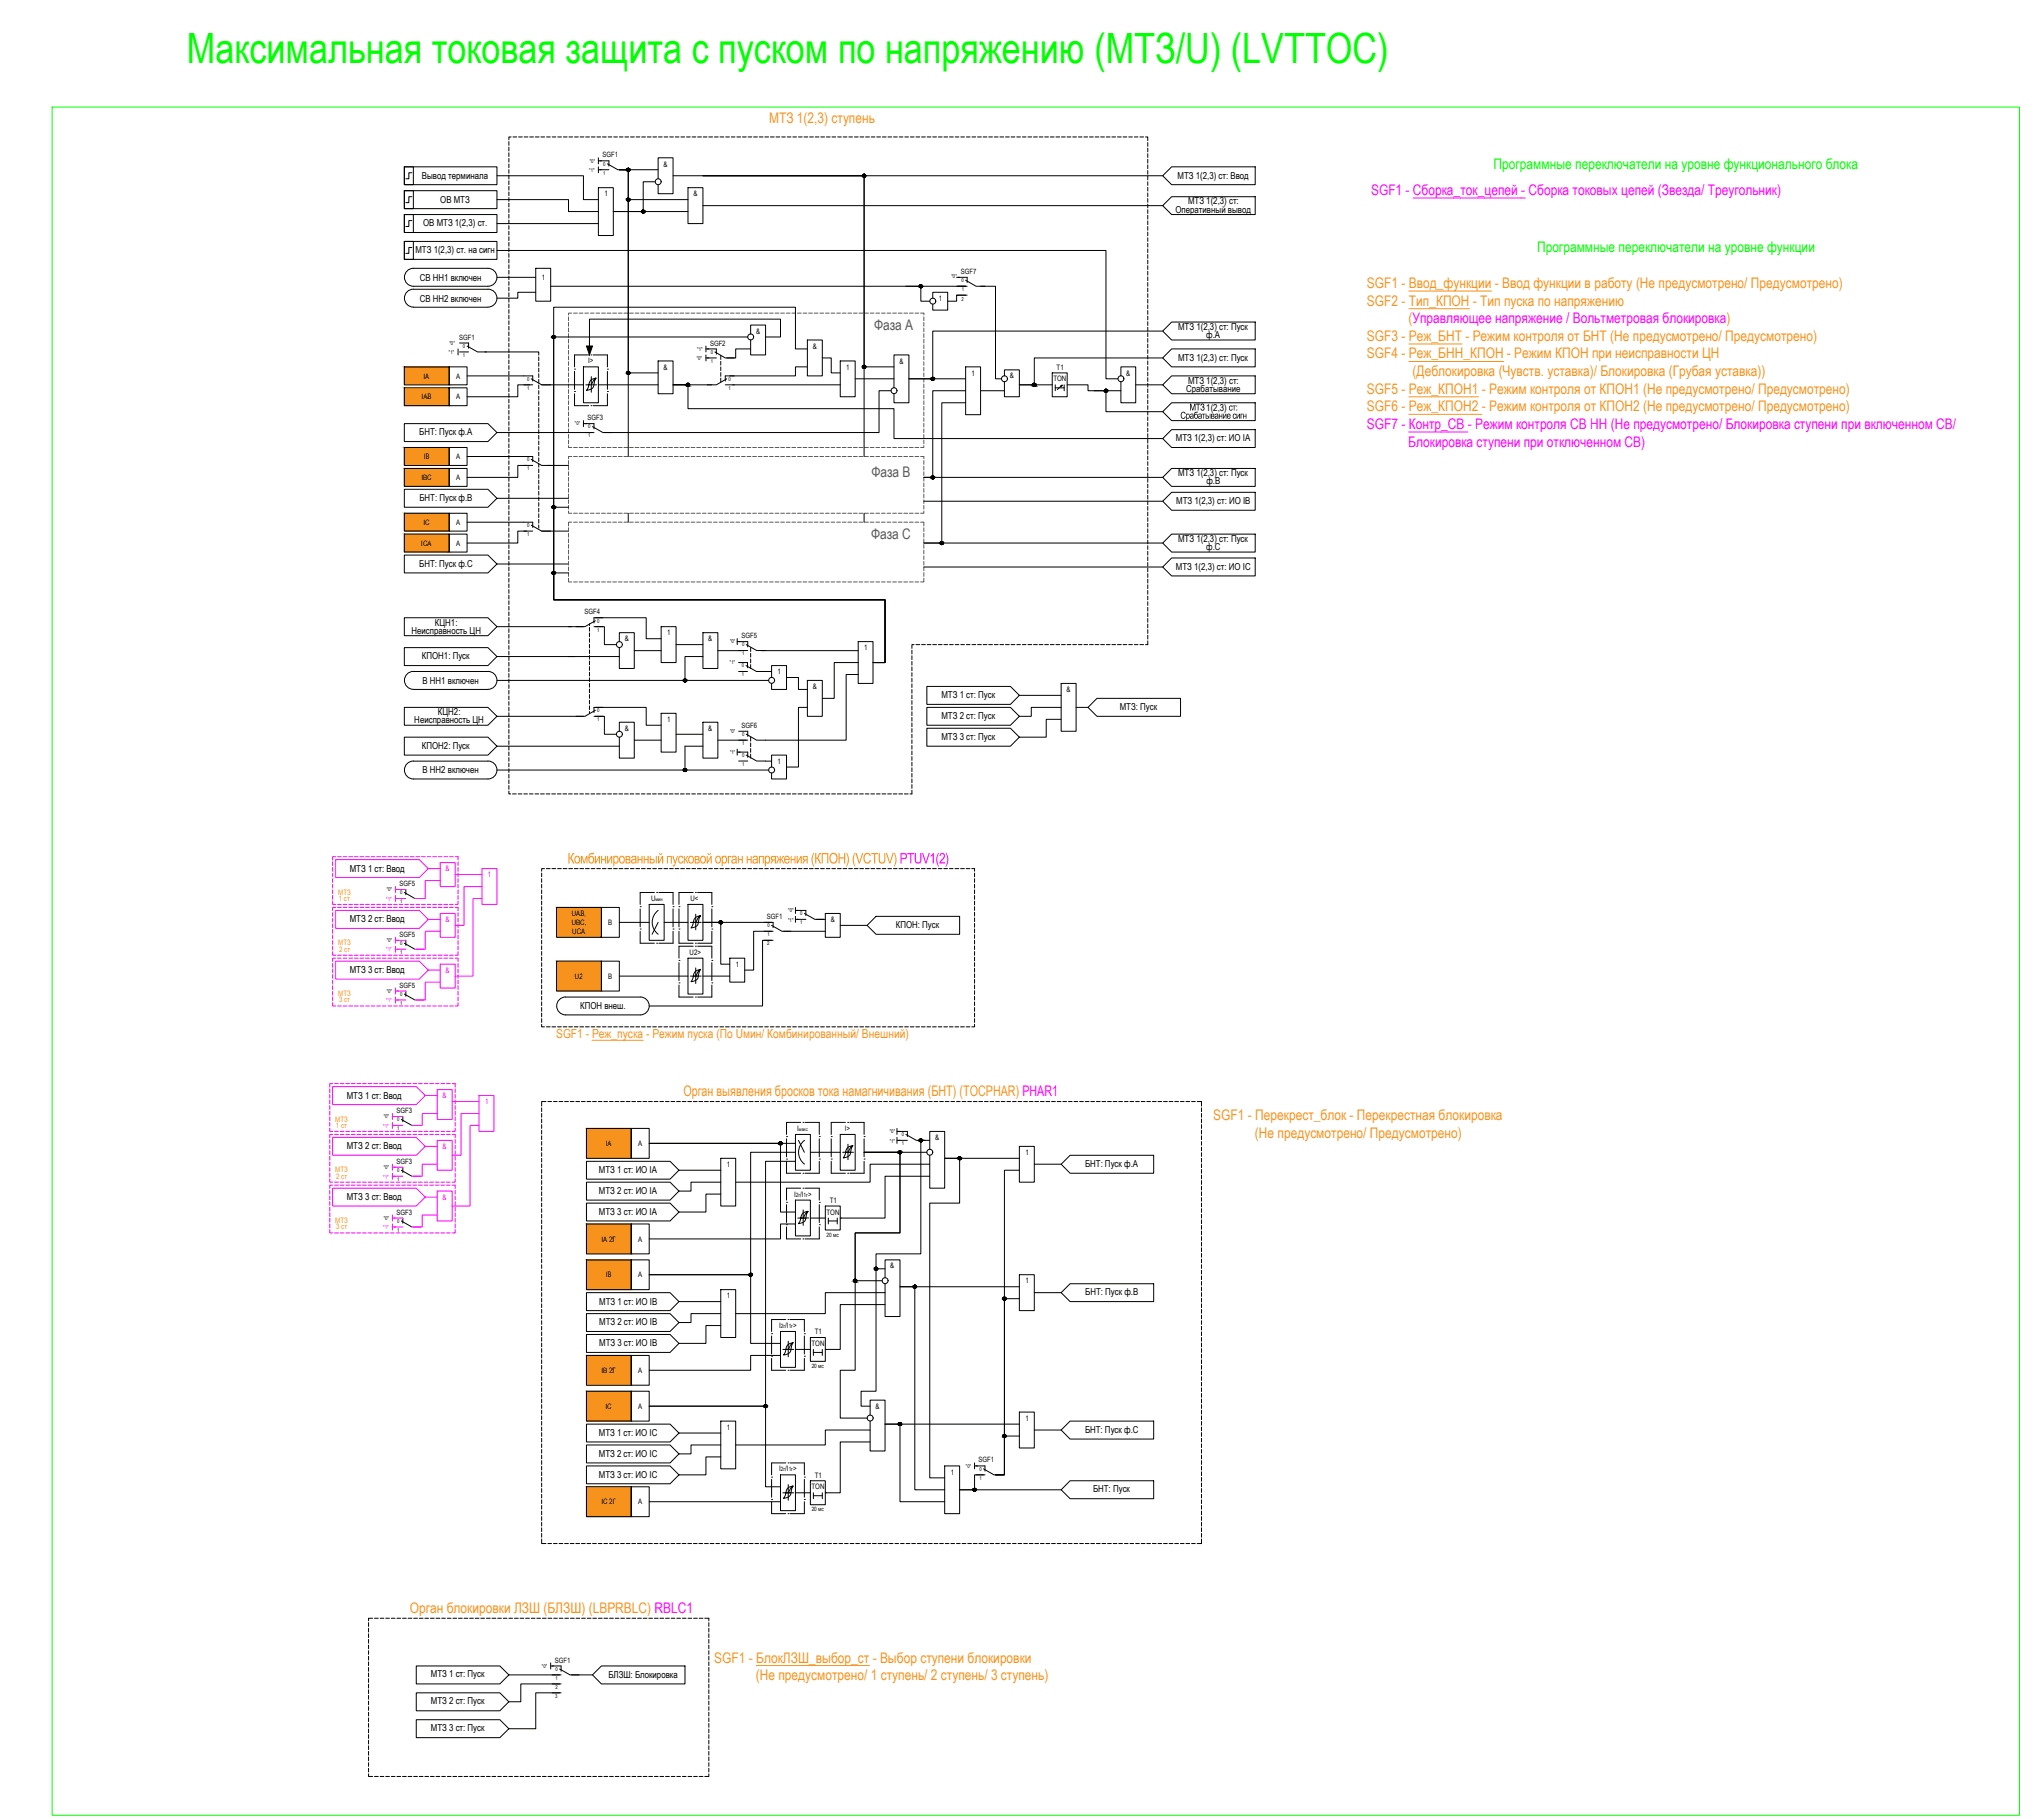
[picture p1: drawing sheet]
<svg xmlns="http://www.w3.org/2000/svg" width="802mm" height="716mm" viewBox="0 0 802 716" stroke-linecap="round" stroke-linejoin="round" font-family="sans-serif">
<defs><g id="words">
<text font-size="16.4" fill="#0f0" x="73.7" y="24.9">Максимальная токовая защита с пуском по напряжению (МТЗ/U) (LVTTOC)</text>
<g font-size="5.8" fill="#f7931d">
<text x="303" y="48.4">МТЗ 1(2,3) ступень</text>
<text x="538.6" y="113.4">SGF1 - Ввод_функции - Ввод функции в работу (Не предусмотрено/ Предусмотрено)</text>
<text x="538.6" y="120.4">SGF2 - Тип_КПОН - Тип пуска по напряжению</text>
<text x="555" y="127.3">(Управляющее напряжение / Вольтметровая блокировка)</text>
<text x="538.6" y="134.2">SGF3 - Реж_БНТ - Режим контроля от БНТ (Не предусмотрено/ Предусмотрено)</text>
<text x="538.6" y="141.2">SGF4 - Реж_БНН_КПОН - Режим КПОН при неисправности ЦН</text>
<text x="556.6" y="148.1">(Деблокировка (Чувств. уставка)/ Блокировка (Грубая уставка))</text>
<text x="538.6" y="155.1">SGF5 - Реж_КПОН1 - Режим контроля от КПОН1 (Не предусмотрено/ Предусмотрено)</text>
<text x="538.6" y="162">SGF6 - Реж_КПОН2 - Режим контроля от КПОН2 (Не предусмотрено/ Предусмотрено)</text>
<text x="223.6" y="340.1">Комбинированный пусковой орган напряжения</text>
<text x="319.5" y="340.1">(КПОН ) (VCTUV)</text>
<text x="269.2" y="431.8">Орган выявления бросков тока намагничивания (БНТ) (TOCPHAR) PHAR1</text>
<text x="478" y="441.3">SGF1 - Перекрест_блок - Перекрестная блокировка</text>
<text x="494.5" y="448.2">(Не предусмотрено/ Предусмотрено)</text>
<text x="161.5" y="635.3">Орган блокировки ЛЗШ (БЛЗШ) (LBPRBLC) RBLC1</text>
<text x="281.4" y="654.8">SGF1 - БлокЛЗШ_выбор_ст - Выбор ступени блокировки</text>
<text x="297.8" y="661.7">(Не предусмотрено/ 1 ступень/ 2 ступень/ 3 ступень)</text>
</g>
<g font-size="5.8" fill="#0f0">
<text x="588.5" y="66.4">Программные переключатели на уровне функционального блока</text>
<text x="605.6" y="99.2">Программные переключатели на уровне функции</text>
</g>
<g font-size="5.8" fill="#f0f">
<text x="540.2" y="76.8">SGF1 - Сборка_ток_цепей - Сборка токовых цепей (Звезда/ Треугольник)</text>
<text x="538.6" y="169">SGF7 - Контр_СВ - Режим контроля СВ НН (Не предусмотрено/ Блокировка ступени при включенном СВ/</text>
<text x="554.9" y="175.9">Блокировка ступени при отключенном СВ)</text>
<text x="354.4" y="340.1">PTUV1(2)</text>
</g>
<g font-size="5.8" fill="#58595b">
<text x="344.4" y="130.1">Фаза А</text>
<text x="343.3" y="187.7">Фаза В</text>
<text x="343.2" y="212.4">Фаза С</text>
</g>
<text font-size="4.9" fill="#f7931d" x="219.1" y="408.6">SGF1 - Реж_пуска - Режим пуска (По Uмин/ Комбинированный/ Внешний)</text>
<g font-size="3.8">
<text x="166.2" y="70.4">Вывод терминала</text>
<text x="463.9" y="70.4">МТЗ 1(2,3) ст: Ввод</text>
<text x="173.4" y="79.8">ОВ МТЗ</text>
<text x="463.1" y="83.7">Оперативный вывод</text>
<text x="468.1" y="80.5">МТЗ 1(2,3) ст:</text>
<text x="166.7" y="89.2">ОВ МТЗ 1(2,3) ст.</text>
<text x="163.7" y="99.8">МТЗ 1(2,3) ст. на сигн</text>
<text x="165.4" y="110.6">СВ НН1 включен</text>
<text x="165.4" y="118.8">СВ НН2 включен</text>
<text x="464.1" y="130">МТЗ 1(2,3) ст: Пуск</text>
<text x="475.3" y="133.1">ф.А</text>
<text x="464.1" y="142.1">МТЗ 1(2,3) ст: Пуск</text>
<text x="467.3" y="154.3">Срабатывание</text>
<text x="468.1" y="151.1">МТЗ 1(2,3) ст:</text>
<text x="468.6" y="161.7">МТЗ</text>
<text x="475.3" y="161.7">1(2,3)</text>
<text x="483.2" y="161.7">ст :</text>
<text x="465" y="164.9">Срабатывание сигн</text>
<text x="165.2" y="171.5">БНТ: Пуск ф.А</text>
<text x="463.3" y="173.9">МТЗ 1(2,3) ст: ИО IА</text>
<text x="464.1" y="187.6">МТЗ 1(2,3) ст: Пуск</text>
<text x="475.4" y="190.8">ф.В</text>
<text x="165.3" y="197.4">БНТ: Пуск ф.В</text>
<text x="463.4" y="198.6">МТЗ 1(2,3) ст: ИО IВ</text>
<text x="464.1" y="213.5">МТЗ 1(2,3) ст: Пуск</text>
<text x="475.2" y="216.6">ф.С</text>
<text x="165.2" y="223.3">БНТ: Пуск ф.С</text>
<text x="463.3" y="224.5">МТЗ 1(2,3) ст: ИО IС</text>
<text x="162.1" y="249.5">Неисправность ЦН</text>
<text x="171.3" y="246.4">КЦН1:</text>
<text x="166.2" y="259.7">КПОН1: Пуск</text>
<text x="166.5" y="269.3">В НН1 включен</text>
<text x="370.9" y="275">МТЗ 1 ст: Пуск</text>
<text x="172.5" y="281.6">КЦН2:</text>
<text x="441.2" y="279.7">МТЗ: Пуск</text>
<text x="163.2" y="284.8">Неисправность ЦН</text>
<text x="370.9" y="283.3">МТЗ 2 ст: Пуск</text>
<text x="370.9" y="291.5">МТЗ 3 ст: Пуск</text>
<text x="166.2" y="295">КПОН2: Пуск</text>
<text x="166.5" y="304.6">В НН2 включен</text>
<text x="137.8" y="343.2">МТЗ 1 ст: Ввод</text>
<text x="137.8" y="363.2">МТЗ 2 ст: Ввод</text>
<text x="352.9" y="365.6">КПОН: Пуск</text>
<text x="137.8" y="383.2">МТЗ 3 ст: Ввод</text>
<text x="228.6" y="397.3">КПОН внеш.</text>
<text x="136.6" y="432.7">МТЗ 1 ст: Ввод</text>
<text x="136.6" y="452.6">МТЗ 2 ст: Ввод</text>
<text x="427.5" y="459.5">БНТ: Пуск ф.А</text>
<text x="236" y="462">МТЗ 1 ст: ИО IА</text>
<text x="136.6" y="472.6">МТЗ 3 ст: Ввод</text>
<text x="236" y="470.3">МТЗ 2 ст: ИО IА</text>
<text x="236" y="478.5">МТЗ 3 ст: ИО IА</text>
<text x="236.1" y="513.8">МТЗ 1 ст: ИО IB</text>
<text x="427.6" y="510.1">БНТ: Пуск ф.В</text>
<text x="236.1" y="522">МТЗ 2 ст: ИО IB</text>
<text x="236.1" y="530.3">МТЗ 3 ст: ИО IB</text>
<text x="235.9" y="565.5">МТЗ 1 ст: ИО IC</text>
<text x="427.5" y="564.2">БНТ: Пуск ф.С</text>
<text x="235.9" y="573.8">МТЗ 2 ст: ИО IC</text>
<text x="235.9" y="582">МТЗ 3 ст: ИО IC</text>
<text x="430.7" y="587.7">БНТ: Пуск</text>
<text x="169.8" y="660.6">МТЗ 1 ст: Пуск</text>
<text x="239.7" y="660.8">БЛЗШ: Блокировка</text>
<text x="169.8" y="671.2">МТЗ 2 ст: Пуск</text>
<text x="169.8" y="681.8">МТЗ 3 ст: Пуск</text>
</g>
<g font-size="3">
<text x="261.4" y="65.6">&amp;</text>
<text x="238.1" y="77.3">1</text>
<text x="273.2" y="77.3">&amp;</text>
<text x="213.4" y="110.3">1</text>
<text x="369.9" y="118.5">1</text>
<text x="297.9" y="131.5">&amp;</text>
<text x="320.2" y="137.3">&amp;</text>
<text x="231.7" y="143.1">I&gt;</text>
<text x="354.3" y="143.2">&amp;</text>
<text x="166.9" y="149.1">IA</text>
<text x="179.7" y="149.1">А</text>
<text x="261.4" y="145.5">&amp;</text>
<text x="333.4" y="145.5">1</text>
<text x="382.8" y="147.9">1</text>
<text x="397.9" y="149.1">&amp;</text>
<text x="416.3" y="145.5">T1</text>
<text x="443.7" y="147.9">&amp;</text>
<text x="415" y="150.2">TON</text>
<text x="166.1" y="157.3">IAB</text>
<text x="179.7" y="157.3">А</text>
<text x="166.9" y="180.9">IB</text>
<text x="179.7" y="180.9">А</text>
<text x="166" y="189.1">IBC</text>
<text x="179.7" y="189.1">А</text>
<text x="166.8" y="206.7">IC</text>
<text x="179.7" y="206.7">А</text>
<text x="166" y="214.9">ICA</text>
<text x="179.7" y="214.9">А</text>
<text x="262.9" y="250.2">1</text>
<text x="246.1" y="252.6">&amp;</text>
<text x="279" y="252.6">&amp;</text>
<text x="340.4" y="256.1">1</text>
<text x="306.4" y="265.5">1</text>
<text x="320.2" y="271.4">&amp;</text>
<text x="420.2" y="272.6">&amp;</text>
<text x="246.1" y="287.9">&amp;</text>
<text x="262.9" y="284.4">1</text>
<text x="279" y="287.9">&amp;</text>
<text x="306.4" y="300.8">1</text>
<text x="256.5" y="354.8">U</text>
<text x="272" y="354.8">U&lt;</text>
<text x="225.3" y="364.3">UBC,</text>
<text x="225.3" y="360.7">UAB,</text>
<text x="239.7" y="364.3">В</text>
<text x="327.3" y="363.1">&amp;</text>
<text x="225.5" y="367.9">UCA</text>
<text x="271.7" y="376">U2&gt;</text>
<text x="289.9" y="380.8">1</text>
<text x="226.5" y="385.5">U2</text>
<text x="239.7" y="385.5">В</text>
<text x="314.1" y="445.4">I</text>
<text x="332.9" y="445.4">I&gt;</text>
<text x="368.4" y="449">&amp;</text>
<text x="238.6" y="451.4">IA</text>
<text x="251.4" y="451.4">А</text>
<text x="404" y="454.9">1</text>
<text x="286.3" y="459.6">1</text>
<text x="312.8" y="471.3">I /I &gt;</text>
<text x="326.9" y="473.7">T1</text>
<text x="325.6" y="478.4">TON</text>
<text x="237" y="489">IA 2Г</text>
<text x="251.4" y="489">А</text>
<text x="238.7" y="503.1">IB</text>
<text x="251.4" y="503.1">А</text>
<text x="350.8" y="499.6">&amp;</text>
<text x="404" y="505.5">1</text>
<text x="286.3" y="511.4">1</text>
<text x="307" y="523">I /I &gt;</text>
<text x="321" y="525.4">T1</text>
<text x="319.7" y="530.1">TON</text>
<text x="237" y="540.8">IB 2Г</text>
<text x="251.4" y="540.8">А</text>
<text x="238.6" y="554.9">IC</text>
<text x="251.4" y="554.9">А</text>
<text x="344.9" y="554.9">&amp;</text>
<text x="286.3" y="563.1">1</text>
<text x="404" y="559.6">1</text>
<text x="307" y="579.5">I /I &gt;</text>
<text x="321" y="581.9">T1</text>
<text x="374.6" y="580.7">1</text>
<text x="319.7" y="586.6">TON</text>
<text x="236.9" y="592.5">IC 2Г</text>
<text x="251.4" y="592.5">А</text>
</g>
<g font-size="3" fill="#f0f">
<text x="175.5" y="343.2">&amp;</text>
<text x="192.2" y="345.5">1</text>
<text x="175.5" y="363.1">&amp;</text>
<text x="175.5" y="383.1">&amp;</text>
<text x="174.4" y="432.5">&amp;</text>
<text x="191.1" y="434.9">1</text>
<text x="174.4" y="452.5">&amp;</text>
<text x="174.4" y="472.5">&amp;</text>
</g>
<g font-size="3" fill="#f7931d">
<text x="133.3" y="352.3">МТЗ</text>
<text x="133.5" y="354.8">1 ст</text>
<text x="133.3" y="372.3">МТЗ</text>
<text x="133.6" y="374.8">2 ст</text>
<text x="133.3" y="392.4">МТЗ</text>
<text x="133.6" y="394.8">3 ст</text>
<text x="132.1" y="441.8">МТЗ</text>
<text x="132.3" y="444.2">1 ст</text>
<text x="132.1" y="461.7">МТЗ</text>
<text x="132.4" y="464.2">2 ст</text>
<text x="132.1" y="481.7">МТЗ</text>
<text x="132.4" y="484.2">3 ст</text>
</g>
<g font-size="2.9">
<text x="237.4" y="62">SGF1</text>
<text x="378.5" y="107.9">SGF7</text>
<text x="180.9" y="133.8">SGF1</text>
<text x="279.7" y="136.1">SGF2</text>
<text x="231.5" y="165.5">SGF3</text>
<text x="230.3" y="242">SGF4</text>
<text x="292.1" y="251.4">SGF5</text>
<text x="292.1" y="286.6">SGF6</text>
<text x="157.4" y="349">SGF5</text>
<text x="302.1" y="362">SGF1</text>
<text x="157.4" y="369">SGF5</text>
<text x="157.4" y="389">SGF5</text>
<text x="156.3" y="438.4">SGF3</text>
<text x="156.3" y="458.4">SGF3</text>
<text x="156.3" y="478.4">SGF3</text>
<text x="385.6" y="576">SGF1</text>
<text x="218.6" y="654.8">SGF1</text>
</g>
<g font-size="2.3">
<text x="313.5" y="471.3">2г 1г</text>
<text x="325.7" y="487">20 мс</text>
<text x="307.6" y="523">2г 1г</text>
<text x="319.8" y="538.7">20 мс</text>
<text x="307.6" y="579.5">2г 1г</text>
<text x="319.8" y="595.2">20 мс</text>
</g>
<g font-size="2.1">
<text x="232.4" y="64.1">&quot;0&quot;</text>
<text x="237.7" y="65.2">0</text>
<text x="232.2" y="67.8">&quot;1&quot;</text>
<text x="237.7" y="68.8">1</text>
<text x="374.9" y="109.5">&quot;0&quot;</text>
<text x="378.8" y="111.1">0</text>
<text x="378.9" y="118.4">2</text>
<text x="378.9" y="114.6">1</text>
<text x="177.1" y="135.8">&quot;0&quot;</text>
<text x="182.4" y="137">0</text>
<text x="176.9" y="139.5">&quot;1&quot;</text>
<text x="182.4" y="140.5">1</text>
<text x="274.5" y="141.9">&quot;0&quot;</text>
<text x="274.7" y="138.2">&quot;1&quot;</text>
<text x="280" y="139.4">0</text>
<text x="280" y="142.9">1</text>
<text x="207.6" y="150">0</text>
<text x="287.1" y="150">0</text>
<text x="207.6" y="153.5">1</text>
<text x="287.1" y="153.5">1</text>
<text x="226.5" y="167.6">&quot;0&quot;</text>
<text x="231.8" y="168.7">0</text>
<text x="231.8" y="172.3">1</text>
<text x="207.6" y="181.7">0</text>
<text x="207.6" y="185.2">1</text>
<text x="207.6" y="207.6">0</text>
<text x="207.6" y="211.1">1</text>
<text x="235.3" y="245.2">0</text>
<text x="235.3" y="248.8">1</text>
<text x="287.6" y="253.4">&quot;0&quot;</text>
<text x="292.4" y="254.6">0</text>
<text x="287.6" y="261.7">&quot;1&quot;</text>
<text x="292.3" y="262.9">0</text>
<text x="292.4" y="258.2">1</text>
<text x="292.3" y="266.4">1</text>
<text x="235.3" y="280.5">0</text>
<text x="235.3" y="284">1</text>
<text x="287.6" y="288.7">&quot;0&quot;</text>
<text x="292.4" y="289.9">0</text>
<text x="292.4" y="293.4">1</text>
<text x="287.6" y="296.9">&quot;1&quot;</text>
<text x="292.4" y="298.1">0</text>
<text x="292.4" y="301.7">1</text>
<text x="152.4" y="351.1">&quot;0&quot;</text>
<text x="157.7" y="352.2">0</text>
<text x="157.7" y="355.8">1</text>
<text x="310.6" y="359.3">&quot;0&quot;</text>
<text x="302.3" y="365.2">0</text>
<text x="310.5" y="363">&quot;1&quot;</text>
<text x="315.3" y="360.5">0</text>
<text x="315.3" y="364">1</text>
<text x="152.4" y="371.1">&quot;0&quot;</text>
<text x="302.3" y="368.7">1</text>
<text x="157.7" y="372.2">0</text>
<text x="157.7" y="375.8">1</text>
<text x="302.3" y="372.2">2</text>
<text x="152.4" y="391">&quot;0&quot;</text>
<text x="157.7" y="392.2">0</text>
<text x="157.7" y="395.7">1</text>
<text x="151.2" y="440.4">&quot;0&quot;</text>
<text x="156.5" y="441.6">0</text>
<text x="156.5" y="445.1">1</text>
<text x="350.6" y="446.3">&quot;0&quot;</text>
<text x="355.3" y="447.5">0</text>
<text x="350.5" y="450">&quot;1&quot;</text>
<text x="355.3" y="451">1</text>
<text x="151.2" y="460.5">&quot;0&quot;</text>
<text x="156.5" y="461.6">0</text>
<text x="156.5" y="465.2">1</text>
<text x="151.2" y="480.4">&quot;0&quot;</text>
<text x="156.5" y="481.6">0</text>
<text x="156.5" y="485.1">1</text>
<text x="380.5" y="578.1">&quot;0&quot;</text>
<text x="385.9" y="579.3">0</text>
<text x="385.9" y="582.8">1</text>
<text x="213.5" y="656.8">&quot;0&quot;</text>
<text x="218.8" y="658">0</text>
<text x="218.8" y="661.6">1</text>
<text x="218.8" y="665.2">2</text>
<text x="218.8" y="668.7">3</text>
</g>
<g font-size="2.1" fill="#f0f">
<text x="152.2" y="354.8">&quot;1&quot;</text>
<text x="152.2" y="374.7">&quot;1&quot;</text>
<text x="152.2" y="394.7">&quot;1&quot;</text>
<text x="151" y="444.1">&quot;1&quot;</text>
<text x="151" y="464.1">&quot;1&quot;</text>
<text x="151" y="484.1">&quot;1&quot;</text>
</g>
<g font-size="2">
<text x="258.2" y="354.8">мин</text>
<text x="314.8" y="445.4">макс</text>
</g>
</g></defs>
<!-- layer: 0 -->
<g fill="#f7931d" stroke="#f7931d" stroke-width=".39">
<path d="M159.3 144.5l17.7 7.1v-7.1zM159.3 144.5l17.7 7.1h-17.7z"/>
<path d="M159.3 152.7l17.7 7.1v-7.1zM159.3 152.7l17.7 7.1h-17.7z"/>
<path d="M159.3 176.2l17.7 7.1v-7.1zM159.3 176.2l17.7 7.1h-17.7z"/>
<path d="M159.3 202.1l17.7 7.1v-7.1zM159.3 202.1l17.7 7.1h-17.7z"/>
<path d="M159.3 184.5l17.7 7.1v-7.1zM159.3 184.5l17.7 7.1h-17.7z"/>
<path d="M159.3 210.4l17.7 7v-7zM159.3 210.4l17.7 7h-17.7z"/>
</g>
<g fill="none" stroke="#000" stroke-width=".39">
<path d="M200.5 55.8v1.4M200.5 58v1.4M201.4 53.9h-.9v1.1M202.1 53.9h1.5M204.3 53.9h1.5M206.5 53.9h1.5M208.7 53.9h1.5M210.9 53.9h1.5M213.1 53.9h1.5M215.4 53.9h1.4M217.6 53.9h1.4M219.8 53.9h1.4"/>
<path d="M222 53.9h1.4M224.2 53.9h1.4M226.4 53.9h1.4M228.6 53.9h1.4M230.8 53.9h1.4M233 53.9h1.4M235.2 53.9h1.4M237.4 53.9h1.4M239.6 53.9h1.5M241.8 53.9h1.5M244 53.9h1.5M246.2 53.9h1.5"/>
<path d="M248.4 53.9h1.5M250.6 53.9h1.5M252.8 53.9h1.5M255 53.9h1.5M257.2 53.9h1.5M259.4 53.9h1.5M261.7 53.9h1.4M263.9 53.9h1.4M266.1 53.9h1.4M268.3 53.9h1.5M270.5 53.9h1.5M272.7 53.9h1.5"/>
<path d="M274.9 53.9h1.5M277.1 53.9h1.5M279.3 53.9h1.5M281.5 53.9h1.5M283.7 53.9h1.5M285.9 53.9h1.5M288.1 53.9h1.5M290.3 53.9h1.5M292.5 53.9h1.5M294.7 53.9h1.5M296.9 53.9h1.5M299.1 53.9h1.5"/>
<path d="M301.3 53.9h1.5M303.5 53.9h1.5M305.7 53.9h1.5M308 53.9h1.4M310.2 53.9h1.4M312.4 53.9h1.4M314.6 53.9h1.5M316.8 53.9h1.5M319 53.9h1.5M321.2 53.9h1.5M323.4 53.9h1.5M325.6 53.9h1.5"/>
<path d="M327.8 53.9h1.5M330 53.9h1.5M332.2 53.9h1.5M334.4 53.9h1.5M336.6 53.9h1.5M338.8 53.9h1.5M341 53.9h1.5M343.2 53.9h1.5M345.4 53.9h1.5M347.6 53.9h1.5M349.8 53.9h1.5M352 53.9h1.5"/>
<path d="M354.3 53.9h1.4M356.5 53.9h1.4M358.7 53.9h1.4M360.9 53.9h1.5M363.1 53.9h1.5M365.3 53.9h1.5M367.5 53.9h1.5M369.7 53.9h1.5M371.9 53.9h1.5M374.1 53.9h1.5M376.3 53.9h1.5M378.5 53.9h1.5"/>
<path d="M380.8 53.9h1.4M383 53.9h1.4M385.2 53.9h1.4M387.4 53.9h1.4M389.6 53.9h1.4M391.8 53.9h1.4M394 53.9h1.4M396.2 53.9h1.4M398.4 53.9h1.4M400.6 53.9h1.4M402.8 53.9h1.4M405 53.9h1.5"/>
<path d="M407.2 53.9h1.5M409.4 53.9h1.5M411.6 53.9h1.5M413.8 53.9h1.5M416 53.9h1.5M418.2 53.9h1.5M420.4 53.9h1.5M422.7 53.9h1.4M424.9 53.9h1.4M427.1 53.9h1.4M429.3 53.9h1.4M431.5 53.9h1.4"/>
<path d="M433.7 53.9h1.4M435.9 53.9h1.5M438.1 53.9h1.5M440.3 53.9h1.5M442.5 53.9h1.5M444.7 53.9h1.5M446.9 53.9h1.5M449.1 53.9h1.5M451.3 53.9h.9v1.5M452.2 56.1v1.5M452.2 58.3v1.5M159.3 75.1h3.6v7.1h-3.6z"/>
<path d="M159.3 75.1h36.5v7.1h-36.5zM159.3 65.7h3.6v7h-3.6zM159.3 65.7h36.5v7h-36.5zM162.3 77.5h-1.2v2.3h-1.2M162.3 68h-1.2v2.4h-1.2M195.8 78.6h28.2v4.7h11.8M195.8 69.2h34.1v9.4h5.9M200.5 60.2v1.4M200.5 62.4v1.4M200.5 64.6v1.4M200.5 66.8v1.4M200.5 69v1.5"/>
<path d="M200.5 71.2v1.5M200.5 73.4v1.5M200.5 75.6v1.5M200.5 77.8v1.5M235.8 73.9h5.8v18.9h-5.8zM235.8 62.2v2.3M235.8 65.7v2.3M235.8 63.3h1.1M235.8 66.9h1.1M244 66.9h3.5v80h11.8M244 66.9h3.5v112.9M244 66.9h15.3"/>
<path d="M247.5 78.6h23.6M258.1 71.6h-4.7v11.7h-11.8h29.5M259.3 70.4v-8.2h5.9v14.1h-5.9v-3.6M265.2 69.2h192.9M271.1 73.9h5.8v14.2h-5.8zM452.2 60.5v1.5M452.2 62.7v1.5M452.2 64.9v1.5M452.2 67.1v1.5M452.2 69.4v1.4M452.2 71.6v1.4M452.2 73.8v1.4"/>
<path d="M452.2 76v1.5M452.2 78.2v1.5M461.6 65.7h32.9v7h-32.9l-3.5-3.5zM159.3 95.1h3.6v7.1h-3.6zM159.3 95.1h36.5v7.1h-36.5zM159.3 84.5h3.6v7.1h-3.6zM159.3 84.5h36.5v7.1h-36.5zM162.3 97.5h-1.2v2.3h-1.2M162.3 86.9h-1.2v2.3h-1.2M195.8 98.6h239.9v50.6h4.7M195.8 88.1h40M200.5 80v1.5"/>
<path d="M200.5 82.2v1.5M200.5 84.4v1.5M200.5 86.7v1.4M200.5 88.9v1.4M200.5 91.1v1.4M200.5 93.3v1.4M200.5 95.5v1.4M200.5 97.7v1.5M200.5 99.9v1.5M276.9 81h181.2M452.2 80.4v1.5M452.2 82.6v1.5"/>
<path d="M452.2 84.8v1.5M452.2 87v1.5M452.2 89.2v1.5M452.2 91.4v1.5M452.2 93.6v1.5M452.2 95.8v1.5M452.2 98v1.5M458.1 81l3.5-3.5h32.9v7h-32.9zM162.9 105.7h29.4a3.5 3.5 0 0 1 3.5 3.5 3.5 3.5 0 0 1-3.5 3.5h-29.4M162.9 113.9h29.3M162.9 105.7a3.5 3.5 0 0 0-3.6 3.5 3.5 3.5 0 0 0 3.6 3.5M162.9 113.9a3.5 3.5 0 0 0-3.6 3.5 3.5 3.5 0 0 0 3.6 3.6"/>
<path d="M192.3 113.9a3.5 3.5 0 0 1 3.5 3.5 3.5 3.5 0 0 1-3.5 3.6h-29.4M195.8 109.2h15.3M200.5 102.1v1.5M200.5 104.3v1.5M200.5 106.5v1.5M200.5 108.7v1.5M200.5 110.9v1.5M200.5 113.1v1.5M200.5 115.3v1.5M200.5 117.5v1.5M200.5 119.7v1.5M211.1 105.7h5.9v12.9h-5.9z"/>
<path d="M211.1 115.1h-7.1v2.3h-8.2M217 112.7h163.5M362.8 112.7v5.9h3.5M367.5 117.4v-2.3h5.9v7h-5.9v-2.3M376.9 109.2h1.2M376.9 116.3h4.1M380.5 116.3h-3.6v2.3h-3.5M386.3 112.7h5.9v36.5h2.4M452.2 100.3v1.4M452.2 102.5v1.4M452.2 104.7v1.4M452.2 106.9v1.4"/>
<path d="M452.2 109.1v1.4M452.2 111.3v1.4M452.2 113.5v1.4M452.2 115.7v1.4M452.2 117.9v1.4M180.5 137.4v2.4M191.1 138.6h21.2v1.3M200.5 121.9v1.5M200.5 124.1v1.5M200.5 126.3v1.5M200.5 128.5v1.5M200.5 130.7v1.5"/>
<path d="M200.5 133v1.4M200.5 135.2v1.4M200.5 137.4v1.4M200.5 139.6v1.5M278.1 136.3v2.3M278.1 139.8v2.4M278.1 137.4h1.2M294.6 132.7h-76.5v103.5h130.6v24.7h-4.7M295.7 131.6v-3.6h5.9v11.8h-5.9v-5.9M295.7 137.4h-5.8v3.6h-3.6M301.6 132.7h5.9v-7h-75.3v14.1M318.1 137.4h-4.7v-16.4h-95.3v115.2h130.6v24.7h-4.7"/>
<path d="M452.2 120.1v1.4M452.2 122.3v1.5M452.2 124.5v1.5M452.2 126.7v1.5M452.2 128.9v1.5M452.2 131.1v1.5M452.2 133.3v1.5M452.2 135.5v1.5M452.2 137.7v1.5M452.2 140v1.4M458.1 130.4h-90.6v18.8h-9.4h22.4M461.6 137.4h32.9v7.1h-32.9l-3.5-3.5z"/>
<path d="M461.6 126.8h32.9v7.1h-32.9l-3.5-3.5zM159.3 144.5h17.7v7.1h-17.7zM159.3 152.7h17.7v7.1h-17.7zM177 144.5h7v7.1h-7zM177 152.7h7v7.1h-7zM184 148h22.4M200.5 141.8v1.5M200.5 144v1.5M200.5 146.2v1.5M200.5 148.4v1.5M200.5 150.6v1.5M200.5 152.8v1.5"/>
<path d="M200.5 155v1.5M200.5 157.2v1.5M200.5 159.4v1.5M208.7 151.6h-4.7v4.7h-20M212.3 140.6v1.5M212.3 142.8v1.5M212.3 145v1.5M212.3 147.2v1.5M212.3 149.4v1.5M212.3 151.6v1.5M212.3 153.8v1.5M212.3 156v1.5"/>
<path d="M212.3 158.2v1.5M213.4 151.6h16.5M229.9 144.5h5.9v14.1h-5.9zM233 148.3v6.2M233 151.6h2.1M234.8 148.9l-.6 1.3a2.95 2.95 0 0 1-3.1 3.6l.6-1a3.7 3.7 0 0 1 3.1-3.9l-.9 .8-.9 1.9h-2.2M235.8 151.6h23.5M259.3 142.2h5.9v12.9h-5.9zM271.1 151.6h-5.9h5.9v9.4h81.1v11.7h105.9M278.1 141h1.2M351 153.9h-4.7v16.5h-108.2M352.2 152.7v-12.9h5.9v18.8h-5.9v-3.5"/>
<path d="M352.2 144.5h-11.8v-75.3h-63.5h63.5v110.6M380.5 144.5h5.8v18.8h-5.8zM380.5 158.6h-9.4v55.3h-7.1h94.1M380.5 153.9h-13v34.1h-3.5h94.1M386.3 153.9h9.4M395.7 148v-2.3h5.9v10.6h-5.9v-5.9M414.6 146.9h5.9v9.4h-5.9zM415.8 151.6v2.3M415.8 152.7h3.5M417.9 151.9l.6-.2-1.9 1.7M418.5 151.7l-.3 .5M419.3 151.6v2.3"/>
<path d="M420.4 151.6h8.3v2.3h12.9M431 153.9h4.7v8.2h22.4M441.6 148v-3.5h5.9v14.1h-5.9v-8.2M447.5 151.6h10.6M452.2 142.2v1.4M452.2 144.4v1.4M452.2 146.6v1.4M452.2 148.8v1.4M452.2 151v1.4M452.2 153.2v1.4M452.2 155.4v1.5M452.2 157.6v1.5"/>
<path d="M452.2 159.8v1.5M458.1 151.6l3.5-3.6h32.9v7.1h-32.9zM458.1 141h-50.6v10.6h-5.9h13M461.6 158.6h32.9v7.1h-32.9l-3.5-3.6zM159.3 166.8h32.9l3.6 3.6-3.6 3.5h-32.9zM159.3 176.2h17.7v7.1h-17.7zM177 176.2h7v7.1h-7zM184 179.8h22.4M195.8 170.4h37.6M200.5 161.6v1.5M200.5 163.8v1.5M200.5 166v1.5"/>
<path d="M200.5 168.2v1.5M200.5 170.4v1.5M200.5 172.6v1.5M200.5 174.8v1.5M200.5 177v1.5M200.5 179.3v1.4M212.3 160.4v1.5M212.3 162.7v1.4M212.3 164.9v1.4M212.3 167.1v1.4M212.3 169.3v1.4M212.3 171.5v1.4"/>
<path d="M212.3 173.7v1.4M212.3 175.9v1.4M212.3 178.1v1.4M229.9 165.7v2.3M229.9 166.8h1.2M452.2 162v1.5M452.2 164.2v1.5M452.2 166.4v1.5M452.2 168.6v1.5M452.2 170.8v1.5M452.2 173v1.5M452.2 175.2v1.5"/>
<path d="M452.2 177.4v1.5M452.2 179.6v1.5M461.6 169.2h32.9v7h-32.9l-3.5-3.5zM159.3 192.7h32.9l3.6 3.6-3.6 3.5h-32.9zM159.3 184.5h17.7v7.1h-17.7zM177 184.5h7v7.1h-7zM195.8 196.3h28.2M200.5 181.5v1.4M200.5 183.7v1.4M200.5 185.9v1.5M200.5 188.1v1.5M200.5 190.3v1.5"/>
<path d="M200.5 192.5v1.5M200.5 194.7v1.5M200.5 196.9v1.5M200.5 199.1v1.5M207.5 183.3h-3.5v4.7h-20M212.3 180.3v1.5M212.3 182.5v1.5M212.3 184.7v1.5M212.3 186.9v1.5M212.3 189.1v1.5M212.3 191.3v1.5M212.3 193.5v1.5"/>
<path d="M212.3 195.8v1.4M212.3 198v1.4M215.8 183.3h8.2M224 199.8h-5.9v36.4h130.6v24.7h-4.7M364 197.4h94.1M452.2 181.8v1.5M452.2 184v1.5M452.2 186.3v1.4M452.2 188.5v1.4M452.2 190.7v1.4M452.2 192.9v1.5M452.2 195.1v1.5"/>
<path d="M452.2 197.3v1.5M452.2 199.5v1.5M458.1 197.4l3.5-3.5h32.9v7.1h-32.9zM461.6 184.5h32.9v7.1h-32.9l-3.5-3.6zM159.3 218.6h32.9l3.6 3.5-3.6 3.5h-32.9zM159.3 202.1h17.7v7.1h-17.7zM159.3 210.4h17.7v7h-17.7zM177 202.1h7v7.1h-7zM177 210.4h7v7h-7zM184 205.7h22.4M200.5 201.3v1.5M200.5 203.5v1.5"/>
<path d="M200.5 205.7v1.5M200.5 207.9v1.5M200.5 210.1v1.5M200.5 212.3v1.5M200.5 214.6v1.4M200.5 216.8v1.4M200.5 219v1.4M207.5 209.2h-3.5v4.7h-20M212.3 200.2v1.4M212.3 202.4v1.4M212.3 204.6v1.4M212.3 206.8v1.2"/>
<path d="M213.4 209.2h10.6M247.5 202.1v3.6M340.4 202.1v3.6M452.2 201.7v1.5M452.2 203.9v1.5M452.2 206.1v1.5M452.2 208.3v1.5M452.2 210.5v1.5M452.2 212.7v1.5M452.2 214.9v1.5M452.2 217.1v1.5M452.2 219.3v1.5"/>
<path d="M458.1 213.9l3.5-3.5h32.9v7h-32.9zM461.6 219.8h32.9v7h-32.9l-3.5-3.5zM195.8 222.1h28.2M200.5 221.2v1.4M200.5 223.4v1.4M200.5 225.6v1.4M200.5 227.8v1.4M200.5 230v1.4M200.5 232.2v1.5M200.5 234.4v1.5M200.5 236.6v1.5M200.5 238.8v1.5"/>
<path d="M224 225.6h-5.9v10.6h130.6v24.7h-3.6M364 223.3h94.1M452.2 221.5v1.5M452.2 223.7v1.5M452.2 225.9v1.5M452.2 228.1v1.5M452.2 230.3v1.5M452.2 232.5v1.5M452.2 234.8v1.4M452.2 237v1.4M452.2 239.2v1.5M200.5 241v1.5"/>
<path d="M200.5 243.2v1.5M200.5 245.4v1.5M200.5 247.6v1.5M200.5 249.9v1.4M200.5 252.1v1.4M200.5 254.3v1.4M200.5 256.5v1.4M200.5 258.7v1.4M359.3 256.1v1.5M359.3 258.3v1.5M360.1 253.9h-.8v1.5M360.9 253.9h1.5"/>
<path d="M363.1 253.9h1.5M365.3 253.9h1.5M367.5 253.9h1.5M369.7 253.9h1.5M371.9 253.9h1.5M374.1 253.9h1.5M376.3 253.9h1.5M378.5 253.9h1.5M380.8 253.9h1.4M383 253.9h1.4M385.2 253.9h1.4M387.4 253.9h1.4"/>
<path d="M389.6 253.9h1.4M391.8 253.9h1.4M394 253.9h1.4M396.2 253.9h1.4M398.4 253.9h1.4M400.6 253.9h1.4M402.8 253.9h1.4M405 253.9h1.5M407.2 253.9h1.5M409.4 253.9h1.5M411.6 253.9h1.5M413.8 253.9h1.5"/>
<path d="M416 253.9h1.5M418.2 253.9h1.5M420.4 253.9h1.5M422.7 253.9h1.4M424.9 253.9h1.4M427.1 253.9h1.4M429.3 253.9h1.4M431.5 253.9h1.4M433.7 253.9h1.4M435.9 253.9h1.5M438.1 253.9h1.5M440.3 253.9h1.5"/>
<path d="M442.5 253.9h1.5M444.7 253.9h1.5M446.9 253.9h1.5M449.1 253.9h1.5M452.2 241.4v1.5M452.2 243.6v1.5M452.2 245.8v1.5M452.2 248v1.5M452.2 250.2v1.5M452.2 252.4v1.5h-.9M200.5 260.9v1.4M200.5 263.1v1.4"/>
<path d="M200.5 265.3v1.4M200.5 267.5v1.4M200.5 269.7v1.5M200.5 271.9v1.5M200.5 274.1v1.5M200.5 276.3v1.5M200.5 278.5v1.5M359.3 260.5v1.5M359.3 262.7v1.5M359.3 264.9v1.5M359.3 267.1v1.5M359.3 269.3v1.5"/>
<path d="M359.3 271.5v1.5M359.3 273.7v1.5M359.3 275.9v1.5M359.3 278.1v1.5M365.2 278.6h32.9l3.5 3.5-3.5 3.5h-32.9zM365.2 270.3h32.9l3.5 3.6-3.5 3.5h-32.9zM401.6 273.9h16.5M418.1 269.2h5.9v18.8h-5.9zM418.1 278.6h-11.8v3.5h-4.7M424 278.6h4.7M432.2 275h32.9v7.1h-32.9l-3.5-3.5zM200.5 280.7v1.5"/>
<path d="M200.5 282.9v1.5M200.5 285.1v1.5M200.5 287.3v1.5M200.5 289.5v1.5M200.5 291.7v1.5M200.5 293.9v1.5M200.5 296.2v1.4M200.5 298.4v1.4M359.3 280.3v1.5M359.3 282.5v1.5M359.3 284.7v1.5M359.3 286.9v1.5"/>
<path d="M359.3 289.2v1.4M359.3 291.4v1.4M359.3 293.6v1.5M359.3 295.8v1.5M359.3 298v1.5M365.2 286.8h32.9l3.5 3.5-3.5 3.6h-32.9zM418.1 283.3h-5.9v7h-10.6M200.5 311.6v1.1h.7M200.5 300.6v1.4M200.5 302.8v1.5M200.5 305v1.5M200.5 307.2v1.5"/>
<path d="M200.5 309.4v1.5M201.9 312.7h1.5M204.2 312.7h1.4M206.4 312.7h1.4M208.6 312.7h1.4M210.8 312.7h1.5M213 312.7h1.5M215.2 312.7h1.5M217.4 312.7h1.5M219.6 312.7h1.5M221.8 312.7h1.5M224 312.7h1.5"/>
<path d="M226.2 312.7h1.5M228.4 312.7h1.5M230.6 312.7h1.5M232.8 312.7h1.5M235 312.7h1.5M237.2 312.7h1.5M239.4 312.7h1.5M241.6 312.7h1.5M243.8 312.7h1.5M246 312.7h1.5M248.2 312.7h1.5M250.5 312.7h1.4"/>
<path d="M252.7 312.7h1.4M254.9 312.7h1.5M257.1 312.7h1.5M259.3 312.7h1.5M261.5 312.7h1.5M263.7 312.7h1.5M265.9 312.7h1.5M268.1 312.7h1.5M270.3 312.7h1.5M272.5 312.7h1.5M274.7 312.7h1.5M276.9 312.7h1.5"/>
<path d="M279.2 312.7h1.4M281.4 312.7h1.4M283.6 312.7h1.4M285.8 312.7h1.4M288 312.7h1.4M290.2 312.7h1.4M292.4 312.7h1.4M294.6 312.7h1.4M296.8 312.7h1.4M299 312.7h1.4M301.2 312.7h1.5M303.4 312.7h1.5"/>
<path d="M305.6 312.7h1.5M307.8 312.7h1.5M310 312.7h1.5M312.2 312.7h1.5M314.4 312.7h1.5M316.6 312.7h1.5M318.9 312.7h1.4M321.1 312.7h1.4M323.3 312.7h1.4M325.5 312.7h1.4M327.7 312.7h1.4M329.9 312.7h1.4"/>
<path d="M332.1 312.7h1.4M334.3 312.7h1.5M336.5 312.7h1.5M338.7 312.7h1.5M340.9 312.7h1.5M343.1 312.7h1.5M345.3 312.7h1.5M347.5 312.7h1.5M349.7 312.7h1.5M351.9 312.7h1.5M354.1 312.7h1.5M356.3 312.7h1.5"/>
<path d="M359.3 311.2v1.5h-.8M359.3 300.2v1.5M359.3 302.4v1.5M359.3 304.6v1.5M359.3 306.8v1.5M359.3 309v1.5M213.4 343.9v1.4M213.4 346.1v1.4M213.4 348.3v1.4M213.4 350.5v1.5M213.4 352.7v1.5M213.4 354.9v1.5"/>
<path d="M213.4 357.1v1.5M213.4 359.3v1.5M214.5 342.1h-1.1v1M215.3 342.1h1.5M217.5 342.1h1.5M219.7 342.1h1.5M221.9 342.1h1.5M259.3 358.6a5.9 5.9 0 0 0 0 9.3M285.8 342.1h1.5M288 342.1h1.5M290.2 342.1h1.5M292.4 342.1h1.5"/>
<path d="M294.6 342.1h1.5M296.8 342.1h1.5M299 342.1h1.5M301.3 342.1h1.4M303.5 342.1h1.4M305.7 342.1h1.4M307.9 342.1h1.5M310.1 342.1h1.5M312.3 342.1h1.5M314.5 342.1h1.5M316.7 342.1h1.5M347.6 342.1h1.4"/>
<path d="M349.8 342.1h1.4M352 342.1h1.4M369.7 342.1h1.4M371.9 342.1h1.4M374.1 342.1h1.4M376.3 342.1h1.4M378.5 342.1h1.4M380.7 342.1h1.4M382.9 342.1h1.1v1M384 343.9v1.4M384 346.1v1.4M384 348.3v1.4"/>
<path d="M384 350.5v1.5M384 352.7v1.5M384 354.9v1.5M384 357.1v1.5M384 359.3v1.5M213.4 361.5v1.5M213.4 363.7v1.5M213.4 365.9v1.5M213.4 368.1v1.5M213.4 370.3v1.5M213.4 372.5v1.5M213.4 374.7v1.5"/>
<path d="M213.4 376.9v1.5M213.4 379.1v1.5M259.3 363.3l-2.4 4.7M384 361.5v1.5M384 363.7v1.5M384 365.9v1.5M384 368.1v1.5M384 370.3v1.5M384 372.5v1.5M384 374.7v1.5M384 376.9v1.5M384 379.1v1.5"/>
<path d="M213.4 381.3v1.5M213.4 383.5v1.5M213.4 385.7v1.5M213.4 387.9v1.5M213.4 390.2v1.4M213.4 392.4v1.4M213.4 394.6v1.4M213.4 396.8v1.5M213.4 399v1.5M384 381.3v1.5M384 383.5v1.5M384 385.7v1.5"/>
<path d="M384 387.9v1.5M384 390.2v1.4M384 392.4v1.4M384 394.6v1.4M384 396.8v1.5M384 399v1.5M213.4 403.4v1h1.1M213.4 401.2v1.5M215.3 404.4h1.5M217.5 404.4h1.5M219.7 404.4h1.5M221.9 404.4h1.5"/>
<path d="M224.1 404.4h1.5M226.3 404.4h1.5M228.5 404.4h1.5M230.7 404.4h1.5M232.9 404.4h1.5M235.1 404.4h1.5M237.3 404.4h1.5M239.5 404.4h1.5M241.7 404.4h1.5M243.9 404.4h1.5M246.1 404.4h1.5M248.3 404.4h1.5"/>
<path d="M250.5 404.4h1.5M252.7 404.4h1.5M255 404.4h1.4M257.2 404.4h1.4M259.4 404.4h1.4M261.6 404.4h1.5M263.8 404.4h1.5M266 404.4h1.5M268.2 404.4h1.5M270.4 404.4h1.5M272.6 404.4h1.5M274.8 404.4h1.5"/>
<path d="M277 404.4h1.5M279.2 404.4h1.5M281.4 404.4h1.5M283.6 404.4h1.5M285.8 404.4h1.5M288 404.4h1.5M290.2 404.4h1.5M292.4 404.4h1.5M294.6 404.4h1.5M296.8 404.4h1.5M299 404.4h1.5M301.3 404.4h1.4"/>
<path d="M303.5 404.4h1.4M305.7 404.4h1.4M307.9 404.4h1.5M310.1 404.4h1.5M312.3 404.4h1.5M314.5 404.4h1.5M316.7 404.4h1.5M318.9 404.4h1.5M321.1 404.4h1.5M323.3 404.4h1.5M325.5 404.4h1.5M327.7 404.4h1.5"/>
<path d="M330 404.4h1.4M332.2 404.4h1.4M334.4 404.4h1.4M336.6 404.4h1.4M338.8 404.4h1.4M341 404.4h1.4M343.2 404.4h1.4M345.4 404.4h1.4M347.6 404.4h1.4M349.8 404.4h1.4M352 404.4h1.4M354.2 404.4h1.5"/>
<path d="M356.4 404.4h1.5M358.6 404.4h1.5M360.8 404.4h1.5M363 404.4h1.5M365.2 404.4h1.5M367.4 404.4h1.5M369.7 404.4h1.4M371.9 404.4h1.4M374.1 404.4h1.4M376.3 404.4h1.4M378.5 404.4h1.4M380.7 404.4h1.4"/>
<path d="M384 403.4v1h-1.1M384 401.2v1.5M145.2 639.1v1.5M146.8 637.3h-1.6v1.1M147.5 637.3h1.5M149.8 637.3h1.4M152 637.3h1.4M154.2 637.3h1.4M156.4 637.3h1.5M158.6 637.3h1.5M160.8 637.3h1.5M163 637.3h1.5"/>
<path d="M165.2 637.3h1.5M167.4 637.3h1.5M169.6 637.3h1.5M171.8 637.3h1.5M174 637.3h1.5M176.2 637.3h1.5M178.4 637.3h1.5M180.6 637.3h1.5M182.8 637.3h1.5M185 637.3h1.5M187.2 637.3h1.5M189.4 637.3h1.5"/>
<path d="M191.6 637.3h1.5M193.8 637.3h1.5M196.1 637.3h1.4M198.3 637.3h1.4M200.5 637.3h1.4M202.7 637.3h1.5M204.9 637.3h1.5M207.1 637.3h1.5M209.3 637.3h1.5M211.5 637.3h1.5M213.7 637.3h1.5M215.9 637.3h1.5"/>
<path d="M218.1 637.3h1.5M220.3 637.3h1.5M222.6 637.3h1.4M224.8 637.3h1.4M227 637.3h1.4M229.2 637.3h1.4M231.4 637.3h1.4M233.6 637.3h1.4M235.8 637.3h1.4M238 637.3h1.4M240.2 637.3h1.4M242.4 637.3h1.4"/>
<path d="M244.6 637.3h1.4M246.8 637.3h1.4M249 637.3h1.5M251.2 637.3h1.5M253.4 637.3h1.5M255.6 637.3h1.5M257.8 637.3h1.5M260 637.3h1.5M262.2 637.3h1.5M264.5 637.3h1.4M266.7 637.3h1.4M268.9 637.3h1.4"/>
<path d="M271.1 637.3h1.4M273.3 637.3h1.4M275.5 637.3h1.4M277.7 637.3h1.6v1.1M279.3 639.1v1.5M145.2 641.3v1.5M145.2 643.5v1.5M145.2 645.7v1.5M145.2 647.9v1.5M145.2 650.1v1.5M145.2 652.3v1.5M145.2 654.5v1.5"/>
<path d="M145.2 656.7v1.5M145.2 658.9v1.5M164 656.1h32.9l3.6 3.5-3.6 3.6h-32.9zM200.5 659.6h20M217 654.9v2.4M217 656.1h1.1M225.2 659.6h8.2M236.9 656.1h33v7.1h-33l-3.5-3.6zM279.3 641.3v1.5M279.3 643.5v1.5M279.3 645.7v1.5M279.3 647.9v1.5"/>
<path d="M279.3 650.1v1.5M279.3 652.3v1.5M279.3 654.5v1.5M279.3 656.7v1.5M279.3 658.9v1.5M145.2 661.1v1.5M145.2 663.3v1.5M145.2 665.5v1.5M145.2 667.7v1.5M145.2 670v1.4M145.2 672.2v1.4M145.2 674.4v1.4"/>
<path d="M145.2 676.6v1.5M145.2 678.8v1.5M164 666.7h32.9l3.6 3.5-3.6 3.6h-32.9zM164 677.3h32.9l3.6 3.6-3.6 3.5h-32.9zM217.6 663.2h3.5M217.6 666.7h3.5M220.5 663.2h-15.3v7h-4.7M220.5 666.7h-9.4v14.2h-10.6M279.3 661.1v1.5M279.3 663.3v1.5M279.3 665.5v1.5M279.3 667.7v1.5"/>
<path d="M279.3 670v1.4M279.3 672.2v1.4M279.3 674.4v1.4M279.3 676.6v1.5M279.3 678.8v1.5M145.2 698.6v1h1.6M145.2 681v1.5M145.2 683.2v1.5M145.2 685.4v1.5M145.2 687.6v1.5M145.2 689.8v1.5M145.2 692v1.5"/>
<path d="M145.2 694.2v1.5M145.2 696.4v1.5M147.5 699.6h1.5M149.8 699.6h1.4M152 699.6h1.4M154.2 699.6h1.4M156.4 699.6h1.5M158.6 699.6h1.5M160.8 699.6h1.5M163 699.6h1.5M165.2 699.6h1.5M167.4 699.6h1.5"/>
<path d="M169.6 699.6h1.5M171.8 699.6h1.5M174 699.6h1.5M176.2 699.6h1.5M178.4 699.6h1.5M180.6 699.6h1.5M182.8 699.6h1.5M185 699.6h1.5M187.2 699.6h1.5M189.4 699.6h1.5M191.6 699.6h1.5M193.8 699.6h1.5"/>
<path d="M196.1 699.6h1.4M198.3 699.6h1.4M200.5 699.6h1.4M202.7 699.6h1.5M204.9 699.6h1.5M207.1 699.6h1.5M209.3 699.6h1.5M211.5 699.6h1.5M213.7 699.6h1.5M215.9 699.6h1.5M218.1 699.6h1.5M220.3 699.6h1.5"/>
<path d="M222.6 699.6h1.4M224.8 699.6h1.4M227 699.6h1.4M229.2 699.6h1.4M231.4 699.6h1.4M233.6 699.6h1.4M235.8 699.6h1.4M238 699.6h1.4M240.2 699.6h1.4M242.4 699.6h1.4M244.6 699.6h1.4M246.8 699.6h1.4"/>
<path d="M249 699.6h1.5M251.2 699.6h1.5M253.4 699.6h1.5M255.6 699.6h1.5M257.8 699.6h1.5M260 699.6h1.5M262.2 699.6h1.5M264.5 699.6h1.4M266.7 699.6h1.4M268.9 699.6h1.4M271.1 699.6h1.4M273.3 699.6h1.4"/>
<path d="M275.5 699.6h1.4M279.3 698.6v1h-1.6M279.3 681v1.5M279.3 683.2v1.5M279.3 685.4v1.5M279.3 687.6v1.5M279.3 689.8v1.5M279.3 692v1.5M279.3 694.2v1.5M279.3 696.4v1.5"/>
<circle cx="247.5" cy="66.8" r=".57"/>
<circle cx="247.5" cy="78.6" r=".57"/>
<circle cx="259.3" cy="71.6" r="1.16"/>
<circle cx="340.5" cy="69.2" r=".57"/>
<circle cx="253.4" cy="83.3" r=".57"/>
<circle cx="362.8" cy="112.7" r=".57"/>
<circle cx="367.5" cy="118.6" r="1.16"/>
<circle cx="218.2" cy="132.7" r=".57"/>
<circle cx="295.8" cy="132.7" r="1.16"/>
<circle cx="247.5" cy="146.8" r=".57"/>
<circle cx="271.1" cy="151.5" r=".57"/>
<circle cx="340.5" cy="144.5" r=".57"/>
<circle cx="352.2" cy="153.9" r="1.16"/>
<circle cx="367.5" cy="149.2" r=".57"/>
<circle cx="395.8" cy="149.2" r="1.16"/>
<circle cx="407.5" cy="151.5" r=".57"/>
<circle cx="435.8" cy="153.9" r=".57"/>
<circle cx="441.6" cy="149.2" r="1.16"/>
<circle cx="218.2" cy="199.8" r=".57"/>
<circle cx="367.5" cy="188" r=".57"/>
<circle cx="371.1" cy="213.9" r=".57"/>
<circle cx="218.2" cy="225.6" r=".57"/>
<circle cx="284" cy="363.2" r=".57"/>
</g>
<g fill="none" stroke="#000" stroke-width=".39">
<path d="M236.4 63.3h3.5v2.1M236.4 66.9h3.5M239.3 64.5l4.1 2.4h3.5M377.5 109.2h3.5v2.1M377.5 112.7h3.5M380.5 110.4l4.1 2.3h3.5M181.1 135.1h3.5v2.1M181.1 138.6h3.5M184 136.3l4.1 2.3h3.5M231.9 139.8h-5.5v4.7M232.2 133.9v4.7M232.8 139.8h.1"/>
<path d="M233.7 139.8h5.6v4.7M278.7 137.4h3.5v2.1M281.6 138.6l4.2 2.4h3.5M206.4 148h3.5v2.1M206.4 151.6h3.5M209.3 149.2l4.1 2.4h3.6M226.4 154.2h.1M226.4 145.4h.1M226.4 146.3v7M226.4 155.1v4.7h5.5M232.8 159.8h.1M239.3 154.2h.1"/>
<path d="M239.3 145.4h.1M239.3 146.3v7M239.3 155.1v4.7h-5.6M278.7 141h3.5M206.4 179.8h3.5v2M230.5 166.8h3.5v2.1M230.5 170.4h3.5M233.4 168l4.1 2.4h3.6M206.4 183.3h3.5M209.3 180.9l4.1 2.4h3.6M206.4 205.7h3.5v2M206.4 209.2h3.5"/>
<path d="M209.3 206.8l4.1 2.4h3.6M252.2 357.1h.1M252.2 358v7M257.8 351.5h-5.6v4.7M258.7 351.5h.1M259.6 351.5h5.6v4.7M265.2 357.1h.1M265.2 358v7M267.5 357.1h.1M267.5 358v7M273.1 351.5h-5.6v4.7M274 351.5h.1"/>
<path d="M274.9 351.5h5.6v4.7M280.5 357.1h.1M280.5 358v7M252.2 365.9h.1M252.2 366.8v4.7h5.6M258.7 371.5h.1M265.2 365.9h.1M265.2 366.8v4.7h-5.6M267.5 365.9h.1M267.5 378.3h.1M267.5 366.8v4.7h5.6M267.5 379.1v7.1"/>
<path d="M273.1 372.7h-5.6v4.7M274 371.5h.1M274 372.7h.1M274.9 372.7h5.6v4.7M280.5 365.9h.1M280.5 378.3h.1M280.5 366.8v4.7h-5.6M280.5 379.1v7.1M301 363.3h3.6v2M301 366.8h3.6M304 364.5l4.1 2.3h3.5M267.5 387.1h.1"/>
<path d="M267.5 387.9v4.8h5.6M274 392.7h.1M280.5 387.1h.1M280.5 387.9v4.8h-5.6M217.6 656.1h3.5v2.1M217.6 659.6h3.5M220.5 657.3l4.1 2.3h3.5"/>
</g>
<!-- layer: 0 -->
<g fill="none" stroke="#58595b" stroke-width=".39">
<path d="M224 124.8v1.5M224 127v1.5M224 129.2v1.5M224 131.4v1.5M224 133.6v1.5M224 135.8v1.5M224 138v1.5M225.3 123.3h-1.3v.7M226 123.3h1.5M228.2 123.3h1.5M230.4 123.3h1.5M232.6 123.3h1.5"/>
<path d="M234.8 123.3h1.5M237 123.3h1.5M239.2 123.3h1.5M241.4 123.3h1.5M243.6 123.3h1.5M245.8 123.3h1.5M248 123.3h1.5M250.2 123.3h1.5M252.4 123.3h1.5M254.7 123.3h1.4M256.9 123.3h1.4M259.1 123.3h1.4"/>
<path d="M261.3 123.3h1.5M263.5 123.3h1.5M265.7 123.3h1.5M267.9 123.3h1.5M270.1 123.3h1.5M272.3 123.3h1.5M274.5 123.3h1.5M276.7 123.3h1.5M278.9 123.3h1.5M281.1 123.3h1.5M283.3 123.3h1.5M285.5 123.3h1.5"/>
<path d="M287.7 123.3h1.5M289.9 123.3h1.5M292.1 123.3h1.5M294.3 123.3h1.5M296.5 123.3h1.5M298.8 123.3h1.4M301 123.3h1.4M303.2 123.3h1.4M305.4 123.3h1.5M307.6 123.3h1.5M309.8 123.3h1.5M312 123.3h1.5"/>
<path d="M314.2 123.3h1.5M316.4 123.3h1.5M318.6 123.3h1.5M320.8 123.3h1.5M323.1 123.3h1.4M325.3 123.3h1.4M327.5 123.3h1.4M329.7 123.3h1.4M331.9 123.3h1.4M334.1 123.3h1.4M336.3 123.3h1.4M338.5 123.3h1.4"/>
<path d="M340.7 123.3h1.4M342.9 123.3h1.4M345.1 123.3h1.4M347.3 123.3h1.4M349.5 123.3h1.4M351.7 123.3h1.5M353.9 123.3h1.5M356.1 123.3h1.5M358.3 123.3h1.5M360.5 123.3h1.5M362.7 123.3h1.3v.7M364 124.8v1.5"/>
<path d="M364 127v1.5M364 129.2v1.5M364 131.4v1.5M364 133.6v1.5M364 135.8v1.5M364 138v1.5M224 140.2v1.5M224 142.5v1.4M224 144.7v1.4M224 146.9v1.4M224 149.1v1.4M224 151.3v1.4"/>
<path d="M224 153.5v1.4M224 155.7v1.4M224 157.9v1.4M364 140.2v1.5M364 142.5v1.4M364 144.7v1.4M364 146.9v1.4M364 149.1v1.4M364 151.3v1.4M364 153.5v1.4M364 155.7v1.4M364 157.9v1.4"/>
<path d="M224 175.5v.7h1.3M224 160.1v1.4M224 162.3v1.5M224 164.5v1.5M224 166.7v1.5M224 168.9v1.5M224 171.1v1.5M224 173.3v1.5M225.3 179.8h-1.3v.9M226 176.2h1.5M226 179.8h1.5M228.2 176.2h1.5"/>
<path d="M228.2 179.8h1.5M230.4 176.2h1.5M230.4 179.8h1.5M232.6 176.2h1.5M232.6 179.8h1.5M234.8 176.2h1.5M234.8 179.8h1.5M237 176.2h1.5M237 179.8h1.5M239.2 176.2h1.5M239.2 179.8h1.5M241.4 176.2h1.5"/>
<path d="M241.4 179.8h1.5M243.6 176.2h1.5M243.6 179.8h1.5M245.8 176.2h1.5M245.8 179.8h1.5M248 176.2h1.5M248 179.8h1.5M250.2 176.2h1.5M250.2 179.8h1.5M252.4 176.2h1.5M252.4 179.8h1.5M254.7 176.2h1.4"/>
<path d="M254.7 179.8h1.4M256.9 176.2h1.4M256.9 179.8h1.4M259.1 176.2h1.4M259.1 179.8h1.4M261.3 176.2h1.5M261.3 179.8h1.5M263.5 176.2h1.5M263.5 179.8h1.5M265.7 176.2h1.5M265.7 179.8h1.5M267.9 176.2h1.5"/>
<path d="M267.9 179.8h1.5M270.1 176.2h1.5M270.1 179.8h1.5M272.3 176.2h1.5M272.3 179.8h1.5M274.5 176.2h1.5M274.5 179.8h1.5M276.7 176.2h1.5M276.7 179.8h1.5M278.9 176.2h1.5M278.9 179.8h1.5M281.1 176.2h1.5"/>
<path d="M281.1 179.8h1.5M283.3 176.2h1.5M283.3 179.8h1.5M285.5 176.2h1.5M285.5 179.8h1.5M287.7 176.2h1.5M287.7 179.8h1.5M289.9 176.2h1.5M289.9 179.8h1.5M292.1 176.2h1.5M292.1 179.8h1.5M294.3 176.2h1.5"/>
<path d="M294.3 179.8h1.5M296.5 176.2h1.5M296.5 179.8h1.5M298.8 176.2h1.4M298.8 179.8h1.4M301 176.2h1.4M301 179.8h1.4M303.2 176.2h1.4M303.2 179.8h1.4M305.4 176.2h1.5M305.4 179.8h1.5M307.6 176.2h1.5"/>
<path d="M307.6 179.8h1.5M309.8 176.2h1.5M309.8 179.8h1.5M312 176.2h1.5M312 179.8h1.5M314.2 176.2h1.5M314.2 179.8h1.5M316.4 176.2h1.5M316.4 179.8h1.5M318.6 176.2h1.5M318.6 179.8h1.5M320.8 176.2h1.5"/>
<path d="M320.8 179.8h1.5M323.1 176.2h1.4M323.1 179.8h1.4M325.3 176.2h1.4M325.3 179.8h1.4M327.5 176.2h1.4M327.5 179.8h1.4M329.7 176.2h1.4M329.7 179.8h1.4M331.9 176.2h1.4M331.9 179.8h1.4M334.1 176.2h1.4"/>
<path d="M334.1 179.8h1.4M336.3 176.2h1.4M336.3 179.8h1.4M338.5 176.2h1.4M338.5 179.8h1.4M340.7 176.2h1.4M340.7 179.8h1.4M342.9 176.2h1.4M342.9 179.8h1.4M345.1 176.2h1.4M345.1 179.8h1.4M347.3 176.2h1.4"/>
<path d="M347.3 179.8h1.4M349.5 176.2h1.4M349.5 179.8h1.4M351.7 176.2h1.5M351.7 179.8h1.5M353.9 176.2h1.5M353.9 179.8h1.5M356.1 176.2h1.5M356.1 179.8h1.5M358.3 176.2h1.5M358.3 179.8h1.5M360.5 176.2h1.5"/>
<path d="M360.5 179.8h1.5M362.7 179.8h1.3v.9M364 175.5v.7h-1.3M364 160.1v1.4M364 162.3v1.5M364 164.5v1.5M364 166.7v1.5M364 168.9v1.5M364 171.1v1.5M364 173.3v1.5M224 181.4v1.5M224 183.6v1.5"/>
<path d="M224 185.8v1.5M224 188v1.5M224 190.2v1.5M224 192.4v1.5M224 194.6v1.5M224 196.9v1.4M224 199.1v1.4M364 181.4v1.5M364 183.6v1.5M364 185.8v1.5M364 188v1.5M364 190.2v1.5"/>
<path d="M364 192.4v1.5M364 194.6v1.5M364 196.9v1.4M364 199.1v1.4M224 201.3v.8h1.3M224 207.9v1.4M224 210.1v1.4M224 212.3v1.4M224 214.5v1.4M224 216.7v1.4M224 218.9v1.5M225.3 205.7h-1.3v1.4"/>
<path d="M226 202.1h1.5M226 205.7h1.5M228.2 202.1h1.5M228.2 205.7h1.5M230.4 202.1h1.5M230.4 205.7h1.5M232.6 202.1h1.5M232.6 205.7h1.5M234.8 202.1h1.5M234.8 205.7h1.5M237 202.1h1.5M237 205.7h1.5"/>
<path d="M239.2 202.1h1.5M239.2 205.7h1.5M241.4 202.1h1.5M241.4 205.7h1.5M243.6 202.1h1.5M243.6 205.7h1.5M245.8 202.1h1.5M245.8 205.7h1.5M248 202.1h1.5M248 205.7h1.5M250.2 202.1h1.5M250.2 205.7h1.5"/>
<path d="M252.4 202.1h1.5M252.4 205.7h1.5M254.7 202.1h1.4M254.7 205.7h1.4M256.9 202.1h1.4M256.9 205.7h1.4M259.1 202.1h1.4M259.1 205.7h1.4M261.3 202.1h1.5M261.3 205.7h1.5M263.5 202.1h1.5M263.5 205.7h1.5"/>
<path d="M265.7 202.1h1.5M265.7 205.7h1.5M267.9 202.1h1.5M267.9 205.7h1.5M270.1 202.1h1.5M270.1 205.7h1.5M272.3 202.1h1.5M272.3 205.7h1.5M274.5 202.1h1.5M274.5 205.7h1.5M276.7 202.1h1.5M276.7 205.7h1.5"/>
<path d="M278.9 202.1h1.5M278.9 205.7h1.5M281.1 202.1h1.5M281.1 205.7h1.5M283.3 202.1h1.5M283.3 205.7h1.5M285.5 202.1h1.5M285.5 205.7h1.5M287.7 202.1h1.5M287.7 205.7h1.5M289.9 202.1h1.5M289.9 205.7h1.5"/>
<path d="M292.1 202.1h1.5M292.1 205.7h1.5M294.3 202.1h1.5M294.3 205.7h1.5M296.5 202.1h1.5M296.5 205.7h1.5M298.8 202.1h1.4M298.8 205.7h1.4M301 202.1h1.4M301 205.7h1.4M303.2 202.1h1.4M303.2 205.7h1.4"/>
<path d="M305.4 202.1h1.5M305.4 205.7h1.5M307.6 202.1h1.5M307.6 205.7h1.5M309.8 202.1h1.5M309.8 205.7h1.5M312 202.1h1.5M312 205.7h1.5M314.2 202.1h1.5M314.2 205.7h1.5M316.4 202.1h1.5M316.4 205.7h1.5"/>
<path d="M318.6 202.1h1.5M318.6 205.7h1.5M320.8 202.1h1.5M320.8 205.7h1.5M323.1 202.1h1.4M323.1 205.7h1.4M325.3 202.1h1.4M325.3 205.7h1.4M327.5 202.1h1.4M327.5 205.7h1.4M329.7 202.1h1.4M329.7 205.7h1.4"/>
<path d="M331.9 202.1h1.4M331.9 205.7h1.4M334.1 202.1h1.4M334.1 205.7h1.4M336.3 202.1h1.4M336.3 205.7h1.4M338.5 202.1h1.4M338.5 205.7h1.4M340.7 202.1h1.4M340.7 205.7h1.4M342.9 202.1h1.4M342.9 205.7h1.4"/>
<path d="M345.1 202.1h1.4M345.1 205.7h1.4M347.3 202.1h1.4M347.3 205.7h1.4M349.5 202.1h1.4M349.5 205.7h1.4M351.7 202.1h1.5M351.7 205.7h1.5M353.9 202.1h1.5M353.9 205.7h1.5M356.1 202.1h1.5M356.1 205.7h1.5"/>
<path d="M358.3 202.1h1.5M358.3 205.7h1.5M360.5 202.1h1.5M360.5 205.7h1.5M362.7 205.7h1.3v1.4M364 201.3v.8h-1.3M364 207.9v1.4M364 210.1v1.4M364 212.3v1.4M364 214.5v1.4M364 216.7v1.4M364 218.9v1.5"/>
<path d="M224 227.7v1.5h1.3M224 221.1v1.5M224 223.3v1.5M224 225.5v1.5M226 229.2h1.5M228.2 229.2h1.5M230.4 229.2h1.5M232.6 229.2h1.5M234.8 229.2h1.5M237 229.2h1.5M239.2 229.2h1.5M241.4 229.2h1.5"/>
<path d="M243.6 229.2h1.5M245.8 229.2h1.5M248 229.2h1.5M250.2 229.2h1.5M252.4 229.2h1.5M254.7 229.2h1.4M256.9 229.2h1.4M259.1 229.2h1.4M261.3 229.2h1.5M263.5 229.2h1.5M265.7 229.2h1.5M267.9 229.2h1.5"/>
<path d="M270.1 229.2h1.5M272.3 229.2h1.5M274.5 229.2h1.5M276.7 229.2h1.5M278.9 229.2h1.5M281.1 229.2h1.5M283.3 229.2h1.5M285.5 229.2h1.5M287.7 229.2h1.5M289.9 229.2h1.5M292.1 229.2h1.5M294.3 229.2h1.5"/>
<path d="M296.5 229.2h1.5M298.8 229.2h1.4M301 229.2h1.4M303.2 229.2h1.4M305.4 229.2h1.5M307.6 229.2h1.5M309.8 229.2h1.5M312 229.2h1.5M314.2 229.2h1.5M316.4 229.2h1.5M318.6 229.2h1.5M320.8 229.2h1.5"/>
<path d="M323.1 229.2h1.4M325.3 229.2h1.4M327.5 229.2h1.4M329.7 229.2h1.4M331.9 229.2h1.4M334.1 229.2h1.4M336.3 229.2h1.4M338.5 229.2h1.4M340.7 229.2h1.4M342.9 229.2h1.4M345.1 229.2h1.4M347.3 229.2h1.4"/>
<path d="M349.5 229.2h1.4M351.7 229.2h1.5M353.9 229.2h1.5M356.1 229.2h1.5M358.3 229.2h1.5M360.5 229.2h1.5M364 227.7v1.5h-1.3M364 221.1v1.5M364 223.3v1.5M364 225.5v1.5"/>
</g>
<g fill="#000" stroke="#000" stroke-width=".39">
<path d="M247.4 79.2h.2zM247.4 79.2h.3zM247.4 67.4h.2zM247.4 67.4h.3zM340.3 69.8h.2zM340.3 69.8h.3zM253.3 83.9h.2zM362.7 113.3h.2zM218 133.3h.2zM218 133.3h.3zM247.4 147.4l.2 .1zM247.4 147.4h.3z"/>
<path d="M270.9 152.1h.3zM340.3 145.1h.2zM340.3 145.1h.3zM367.4 149.8h.2zM407.4 152.1h.2zM435.6 154.5h.3zM367.4 188.6h.2zM218 200.4h.2zM218 200.4h.3zM370.9 214.5h.2zM370.9 214.5h.3zM218 226.2h.2z"/>
<path d="M218 226.2h.3zM283.8 363.8l.3 .1zM283.8 363.8h.3z"/>
<path d="M247.4 78.1h.3zM247.4 78.1h.3z"/>
<path d="M247.4 66.3h.3zM247.4 66.3h.3z"/>
<path d="M247.4 78.1h.3zM247.4 78.1h.3z"/>
<path d="M247.4 66.3h.3zM247.4 66.3h.3z"/>
<path d="M247.4 78.1h.4zM247.3 78.1h.5z"/>
<path d="M247.4 79.2h.3zM247.4 79.2h.3z"/>
<path d="M247.4 66.3h.4zM247.3 66.3h.5z"/>
<path d="M247.4 67.4h.3zM247.4 67.4h.3z"/>
<path d="M247.3 78.1h.5zM247.2 78.1h.6z"/>
<path d="M247.3 79.2h.5zM247.3 79.2h.4z"/>
<path d="M247.3 66.3h.5zM247.2 66.3h.6z"/>
<path d="M247.3 67.4h.5zM247.3 67.4h.4z"/>
<path d="M247.2 78.1l.7 .1zM247.2 78.2h.7z"/>
<path d="M247.2 79.1h.6zM247.2 79.1l.6 .1z"/>
<path d="M247.2 66.3l.7 .1zM247.2 66.4h.7z"/>
<path d="M247.2 67.4h.6zM247.2 67.4h.6z"/>
<path d="M247.2 78.2h.7zM247.2 78.2h.7z"/>
<path d="M247.2 79.1h.7zM247.2 79.1h.6z"/>
<path d="M247.2 66.4h.7zM247.2 66.4h.7z"/>
<path d="M247.2 67.4h.7zM247.2 67.4h.6z"/>
<path d="M247.1 78.2h.9zM247.1 78.2h.9z"/>
<path d="M247.1 79.1h.8zM247.1 79.1h.8z"/>
<path d="M247.1 66.4l.9 .1zM247.1 66.4l.9 .1z"/>
<path d="M247.1 67.3h.8zM247.1 67.3l.8 .1z"/>
<path d="M247.1 78.2l.9 .1zM247.1 78.2l.9 .1z"/>
<path d="M247.1 79h.9zM247.1 79l.8 .1z"/>
<path d="M247.1 66.5h.9zM247.1 66.5h.9z"/>
<path d="M247.1 67.3h.9zM247.1 67.3h.8z"/>
<path d="M247.1 78.3h.9zM247.1 78.3h.9z"/>
<path d="M247.1 79h.9zM247.1 79h.9z"/>
<path d="M247.1 66.5l.9 .1zM247.1 66.5l.9 .1z"/>
<path d="M247.1 67.2h.9zM247.1 67.2l.9 .1z"/>
<path d="M247.1 78.3l.9 .1zM247.1 78.3l.9 .1z"/>
<path d="M247 78.4h1.1zM247 78.4h1.1z"/>
<path d="M247 78.9l1 .1zM247 78.9l1 .1z"/>
<path d="M247.1 79h.9zM247.1 79h.9z"/>
<path d="M247.1 66.6h.9zM247.1 66.6h.9z"/>
<path d="M247 66.6h1.1zM247 66.6h1.1z"/>
<path d="M247 67.1l1 .1zM247 67.1l1 .1z"/>
<path d="M247.1 67.2h.9zM247.1 67.2h.9z"/>
<path d="M247 78.4h1.1zM247 78.4h1.1z"/>
<path d="M247 78.4l1.1 .1zM247 78.4l1.1 .1z"/>
<path d="M247 78.8h1.1zM247 78.8h1.1z"/>
<path d="M247 78.8h1.1zM247 78.8l1 .1z"/>
<path d="M247 66.6l1.1 .1zM247 66.6l1.1 .1z"/>
<path d="M247 66.7l1.1 .1zM247 66.7l1.1 .1z"/>
<path d="M247 67l1.1 .1zM247 67l1.1 .1z"/>
<path d="M247 67.1h1.1zM247 67.1h1z"/>
<path d="M247 78.5l1.1 .1zM246.9 78.6h1.2z"/>
<path d="M246.9 78.6h1.2zM246.9 78.6h1.2z"/>
<path d="M246.9 78.6l1.2 .1zM246.9 78.6l1.2 .1z"/>
<path d="M246.9 78.7h1.2zM246.9 78.7h1.2z"/>
<path d="M247 78.7h1.1zM247 78.7l1.1 .1z"/>
<path d="M247 66.8h1.1zM246.9 66.8h1.2z"/>
<path d="M246.9 66.8l1.2 .1zM246.9 66.8l1.2 .1z"/>
<path d="M246.9 66.9h1.2zM246.9 66.9h1.2z"/>
<path d="M246.9 66.9l1.2 .1zM246.9 66.9l1.2 .1z"/>
<path d="M247 67h1.1zM247 67h1.1z"/>
<path d="M340.4 68.6l.2 .1zM340.4 68.6l.2 .1z"/>
<path d="M340.3 68.7h.3zM340.3 68.7h.3z"/>
<path d="M340.3 68.7h.4zM340.2 68.7h.5z"/>
<path d="M340.3 69.8h.3zM340.3 69.8h.3z"/>
<path d="M340.2 68.7h.5zM340.2 68.7h.5z"/>
<path d="M340.2 69.8h.5zM340.2 69.8h.4z"/>
<path d="M340.2 68.7l.6 .1zM340.2 68.7l.6 .1z"/>
<path d="M340.2 69.7h.5zM340.2 69.7l.5 .1z"/>
<path d="M340.1 68.8h.7zM340.1 68.8h.7z"/>
<path d="M340.1 69.7h.7zM340.1 69.7h.6z"/>
<path d="M340.1 68.8h.8zM340 68.8h.9z"/>
<path d="M340.1 69.7h.7zM340.1 69.7h.7z"/>
<path d="M340 68.8h.9zM340 68.8h.9z"/>
<path d="M340 69.6h.9zM340 69.6l.8 .1z"/>
<path d="M340 68.8l1 .1zM340 68.8l1 .1z"/>
<path d="M340 69.6h.9zM340 69.6h.9z"/>
<path d="M339.9 68.9l1.1 .1zM339.9 68.9l1.1 .1z"/>
<path d="M339.9 69h1.1zM339.9 69h1.1z"/>
<path d="M339.9 69.5l1.1 .1zM339.9 69.5l1.1 .1z"/>
<path d="M339.9 69.6h1.1zM339.9 69.6h1z"/>
<path d="M339.9 69l1.1 .1zM339.9 69l1.1 .1z"/>
<path d="M339.9 69.1h1.1zM339.9 69.1h1.1z"/>
<path d="M339.9 69.4h1.1zM339.9 69.4h1.1z"/>
<path d="M339.9 69.4h1.1zM339.9 69.4l1.1 .1z"/>
<path d="M339.9 69.1l1.1 .1zM339.9 69.1l1.1 .1z"/>
<path d="M339.9 69.2h1.1zM339.9 69.2h1.1z"/>
<path d="M339.9 69.2l1.1 .1zM339.9 69.2l1.1 .1z"/>
<path d="M339.9 69.3h1.1zM339.9 69.3h1.1z"/>
<path d="M339.9 69.3h1.1zM339.9 69.3l1.1 .1z"/>
<path d="M253.3 82.8h.2zM253.3 82.8h.2z"/>
<path d="M253.3 82.8h.3zM253.2 82.8h.4z"/>
<path d="M253.2 82.8h.5zM253.2 82.8h.5z"/>
<path d="M253.2 83.9h.4zM253.2 83.9h.3z"/>
<path d="M253.2 82.8h.5zM253.1 82.8h.6z"/>
<path d="M253.2 83.9h.5zM253.2 83.9h.4z"/>
<path d="M253.1 82.8l.7 .1zM253.1 82.8l.7 .1z"/>
<path d="M253.1 83.8h.6zM253.1 83.8l.6 .1z"/>
<path d="M253.1 82.9h.7zM253.1 82.9h.7z"/>
<path d="M253.1 83.8h.7zM253.1 83.8h.6z"/>
<path d="M253 82.9h.8zM253 82.9h.8z"/>
<path d="M253 83.8h.8zM253 83.8h.8z"/>
<path d="M253 82.9l.9 .1zM253 82.9l.9 .1z"/>
<path d="M253 83.7h.8zM253 83.7l.8 .1z"/>
<path d="M252.9 83h1zM252.9 83h1z"/>
<path d="M252.9 83.7h1zM252.9 83.7h.9z"/>
<path d="M252.9 83l1 .1zM252.9 83l1 .1z"/>
<path d="M252.9 83.1h1.1zM252.9 83.1h1.1z"/>
<path d="M252.9 83.6l1 .1zM252.9 83.6l1 .1z"/>
<path d="M252.9 83.7h1zM252.9 83.7h1z"/>
<path d="M252.9 83.1l1.1 .1zM252.9 83.1l1.1 .1z"/>
<path d="M252.9 83.2h1.1zM252.9 83.2h1.1z"/>
<path d="M252.9 83.5l1.1 .1zM252.9 83.5l1.1 .1z"/>
<path d="M252.9 83.6h1.1zM252.9 83.6h1z"/>
<path d="M252.8 83.2l1.2 .1zM252.8 83.2l1.2 .1z"/>
<path d="M252.8 83.3h1.2zM252.8 83.3h1.2z"/>
<path d="M252.8 83.3l1.2 .1zM252.8 83.3l1.2 .1z"/>
<path d="M252.8 83.4h1.2zM252.8 83.4h1.2z"/>
<path d="M252.8 83.4h1.2zM252.8 83.4l1.2 .1z"/>
<path d="M362.7 112.1l.2 .1zM362.7 112.1l.2 .1z"/>
<path d="M362.7 112.2h.3zM362.6 112.2h.4z"/>
<path d="M362.6 112.2h.5zM362.5 112.2h.6z"/>
<path d="M362.6 113.3h.4zM362.6 113.3h.3z"/>
<path d="M362.5 112.2h.6zM362.5 112.2h.6z"/>
<path d="M362.5 113.3h.6zM362.5 113.3h.5z"/>
<path d="M362.5 112.2l.6 .1zM362.5 112.2l.6 .1z"/>
<path d="M362.5 113.2h.6zM362.5 113.2l.6 .1z"/>
<path d="M362.5 112.3h.7zM362.5 112.3h.7z"/>
<path d="M362.5 113.2h.6zM362.5 113.2h.6z"/>
<path d="M362.4 112.3h.8zM362.4 112.3h.8z"/>
<path d="M362.4 113.2h.8zM362.4 113.2h.7z"/>
<path d="M362.4 112.3l.9 .1zM362.4 112.3l.9 .1z"/>
<path d="M362.4 113.2h.8zM362.4 113.2h.8z"/>
<path d="M362.3 112.4h1zM362.3 112.4h1z"/>
<path d="M362.3 113.1h1zM362.3 113.1l.9 .1z"/>
<path d="M362.3 112.4l1 .1zM362.3 112.4l1 .1z"/>
<path d="M362.3 112.5h1.1zM362.3 112.5h1.1z"/>
<path d="M362.3 113l1 .1zM362.3 113l1 .1z"/>
<path d="M362.3 113.1h1zM362.3 113.1h1z"/>
<path d="M362.3 112.5l1.1 .1zM362.3 112.5l1.1 .1z"/>
<path d="M362.3 112.6h1.1zM362.3 112.6h1.1z"/>
<path d="M362.3 112.9l1.1 .1zM362.3 112.9l1.1 .1z"/>
<path d="M362.3 113h1.1zM362.3 113h1z"/>
<path d="M362.2 112.6l1.2 .1zM362.2 112.6l1.2 .1z"/>
<path d="M362.2 112.7h1.2zM362.2 112.7h1.2z"/>
<path d="M362.2 112.7l1.2 .1zM362.2 112.7l1.2 .1z"/>
<path d="M362.2 112.8l1.2 .1zM362.2 112.8l1.2 .1z"/>
<path d="M362.2 112.9h1.2zM362.2 112.9h1.2z"/>
<path d="M218.1 132.2h.2zM218 132.2h.3z"/>
<path d="M218 132.2h.3zM217.9 132.2h.4z"/>
<path d="M217.9 132.2h.5zM217.9 132.2h.5z"/>
<path d="M217.9 133.3h.4zM217.9 133.3h.4z"/>
<path d="M217.9 132.2h.5zM217.9 132.2h.5z"/>
<path d="M217.9 133.3h.5zM217.9 133.3h.4z"/>
<path d="M217.9 132.2l.6 .1zM217.9 132.2l.6 .1z"/>
<path d="M217.9 133.2h.5zM217.9 133.2l.5 .1z"/>
<path d="M217.8 132.3h.7zM217.7 132.3h.8z"/>
<path d="M217.8 133.2h.7zM217.8 133.2h.6z"/>
<path d="M217.7 132.3h.9zM217.7 132.3h.9z"/>
<path d="M217.7 133.2h.8zM217.7 133.2h.8z"/>
<path d="M217.7 132.3l.9 .1zM217.7 132.3l.9 .1z"/>
<path d="M217.7 132.4h.9zM217.7 132.4h.9z"/>
<path d="M217.7 133.1h.9zM217.7 133.1h.9z"/>
<path d="M217.7 133.1h.9zM217.7 133.1l.8 .1z"/>
<path d="M217.6 132.4l1.1 .1zM217.6 132.4l1.1 .1z"/>
<path d="M217.6 133.1h1zM217.6 133.1h1z"/>
<path d="M217.6 132.5h1.1zM217.6 132.5h1.1z"/>
<path d="M217.6 132.5l1.1 .1zM217.6 132.5l1.1 .1z"/>
<path d="M217.6 133h1.1zM217.6 133h1.1z"/>
<path d="M217.6 133h1.1zM217.6 133l1 .1z"/>
<path d="M217.6 132.6h1.1zM217.6 132.6h1.1z"/>
<path d="M217.6 132.6l1.1 .1zM217.6 132.6l1.1 .1z"/>
<path d="M217.6 132.7h1.1zM217.6 132.7h1.1z"/>
<path d="M217.6 132.7l1.1 .1zM217.6 132.7l1.1 .1z"/>
<path d="M217.6 132.8h1.1zM217.6 132.8h1.1z"/>
<path d="M217.6 132.8l1.1 .1zM217.6 132.8l1.1 .1z"/>
<path d="M217.6 132.9h1.1zM217.6 132.9l1.1 .1z"/>
<path d="M247.4 146.3h.3zM247.4 146.3h.3z"/>
<path d="M247.4 146.3h.3zM247.4 146.3h.3z"/>
<path d="M247.4 146.3h.4zM247.3 146.3h.5z"/>
<path d="M247.4 147.4h.3zM247.4 147.4h.3z"/>
<path d="M247.3 146.3l.5 .1zM247.3 146.3l.5 .1z"/>
<path d="M247.3 147.4h.5zM247.3 147.4h.4z"/>
<path d="M247.2 146.4h.7zM247.2 146.4h.7z"/>
<path d="M247.2 147.4h.6zM247.2 147.4h.6z"/>
<path d="M247.2 146.4h.7zM247.2 146.4h.7z"/>
<path d="M247.2 147.3h.7zM247.2 147.3l.6 .1z"/>
<path d="M247.1 146.4h.9zM247.1 146.4h.9z"/>
<path d="M247.1 147.3h.8zM247.1 147.3h.8z"/>
<path d="M247.1 146.4l.9 .1zM247.1 146.4l.9 .1z"/>
<path d="M247.1 147.2h.9zM247.1 147.2l.8 .1z"/>
<path d="M247.1 146.5h.9zM247.1 146.5h.9z"/>
<path d="M247.1 147.2h.9zM247.1 147.2h.9z"/>
<path d="M247.1 146.5l.9 .1zM247.1 146.5l.9 .1z"/>
<path d="M247 146.6h1.1zM247 146.6h1.1z"/>
<path d="M247 147.1l1 .1zM247 147.1l1 .1z"/>
<path d="M247.1 147.2h.9zM247.1 147.2h.9z"/>
<path d="M247 146.6l1.1 .1zM247 146.6l1.1 .1z"/>
<path d="M247 146.7h1.1zM247 146.7h1.1z"/>
<path d="M247 147l1.1 .1zM247 147l1.1 .1z"/>
<path d="M247 147.1h1.1zM247 147.1h1z"/>
<path d="M247 146.7l1.1 .1zM246.9 146.8h1.2z"/>
<path d="M246.9 146.8l1.2 .1zM246.9 146.8l1.2 .1z"/>
<path d="M246.9 146.9h1.2zM246.9 146.9h1.2z"/>
<path d="M246.9 146.9h1.2zM246.9 146.9h1.2z"/>
<path d="M247 146.9h1.1zM247 146.9l1.1 .1z"/>
<path d="M271 151h.2zM270.9 151h.3z"/>
<path d="M270.9 151h.3zM270.9 151h.3z"/>
<path d="M270.9 151h.4zM270.8 151h.5z"/>
<path d="M270.9 152.1h.3zM270.9 152.1h.3z"/>
<path d="M270.8 151l.6 .1zM270.8 151l.6 .1z"/>
<path d="M270.8 152.1h.5zM270.8 152.1h.4z"/>
<path d="M270.8 151.1h.6zM270.8 151.1h.6z"/>
<path d="M270.8 152.1h.6zM270.8 152.1h.5z"/>
<path d="M270.7 151.1h.7zM270.7 151.1h.7z"/>
<path d="M270.7 152h.7zM270.7 152l.7 .1z"/>
<path d="M270.7 151.1h.8zM270.7 151.1h.8z"/>
<path d="M270.7 152h.7zM270.7 152h.7z"/>
<path d="M270.6 151.1l.9 .1zM270.6 151.1l.9 .1z"/>
<path d="M270.6 151.9h.9zM270.6 151.9l.8 .1z"/>
<path d="M270.6 151.2h.9zM270.6 151.2h.9z"/>
<path d="M270.6 151.2l1 .1zM270.6 151.2l1 .1z"/>
<path d="M270.6 151.9h.9zM270.6 151.9h.9z"/>
<path d="M270.6 151.9h.9zM270.6 151.9h.9z"/>
<path d="M270.5 151.3h1.1zM270.5 151.3h1.1z"/>
<path d="M270.5 151.8h1.1zM270.5 151.8l1 .1z"/>
<path d="M270.5 151.3l1.1 .1zM270.5 151.3l1.1 .1z"/>
<path d="M270.5 151.4h1.1zM270.5 151.4h1.1z"/>
<path d="M270.5 151.4l1.2 .1zM270.5 151.4l1.2 .1z"/>
<path d="M270.5 151.7h1.1zM270.5 151.7h1.1z"/>
<path d="M270.5 151.7l1.1 .1zM270.5 151.7l1.1 .1z"/>
<path d="M270.5 151.8h1.1zM270.5 151.8h1.1z"/>
<path d="M270.5 151.5l1.2 .1zM270.5 151.5l1.2 .1z"/>
<path d="M270.5 151.6h1.2zM270.5 151.6h1.2z"/>
<path d="M270.5 151.6h1.2zM270.5 151.6l1.1 .1z"/>
<path d="M340.4 143.9h.2zM340.4 143.9h.2z"/>
<path d="M340.3 143.9h.3zM340.3 143.9h.3z"/>
<path d="M340.3 143.9l.4 .1zM340.2 144h.5z"/>
<path d="M340.3 145h.3zM340.3 145l.3 .1z"/>
<path d="M340.2 144h.5zM340.2 144h.5z"/>
<path d="M340.2 145h.5zM340.2 145h.4z"/>
<path d="M340.2 144h.6zM340.2 144h.6z"/>
<path d="M340.2 145h.5zM340.2 145h.5z"/>
<path d="M340.1 144l.7 .1zM340.1 144l.7 .1z"/>
<path d="M340.1 145h.7zM340.1 145h.6z"/>
<path d="M340.1 144.1h.8zM340.1 144.1h.8z"/>
<path d="M340.1 145h.7zM340.1 145h.7z"/>
<path d="M340 144.1l.9 .1zM340 144.2h.9z"/>
<path d="M340 144.9h.9zM340 144.9l.8 .1z"/>
<path d="M340 144.2h1zM340 144.2h1z"/>
<path d="M340 144.9h.9zM340 144.9h.9z"/>
<path d="M339.9 144.2h1.1zM339.9 144.2h1.1z"/>
<path d="M339.9 144.2l1.1 .1zM339.9 144.2l1.1 .1z"/>
<path d="M339.9 144.8h1.1zM339.9 144.8h1.1z"/>
<path d="M339.9 144.8h1.1zM339.9 144.8l1 .1z"/>
<path d="M339.9 144.3h1.1zM339.9 144.3h1.1z"/>
<path d="M339.9 144.3l1.1 .1zM339.9 144.3l1.1 .1z"/>
<path d="M339.9 144.7h1.1zM339.9 144.7h1.1z"/>
<path d="M339.9 144.7h1.1zM339.9 144.7l1.1 .1z"/>
<path d="M339.9 144.4h1.1zM339.9 144.4h1.1z"/>
<path d="M339.9 144.4l1.1 .1zM339.9 144.4l1.1 .1z"/>
<path d="M339.9 144.5l1.1 .1zM339.9 144.5l1.1 .1z"/>
<path d="M339.9 144.6h1.1zM339.9 144.6h1.1z"/>
<path d="M339.9 144.6h1.1zM339.9 144.6l1.1 .1z"/>
<path d="M367.4 148.6h.2zM367.4 148.6h.2z"/>
<path d="M367.4 148.6h.3zM367.3 148.6h.4z"/>
<path d="M367.3 148.6l.5 .1zM367.3 148.6l.5 .1z"/>
<path d="M367.3 149.7h.4zM367.3 149.7l.3 .1z"/>
<path d="M367.3 148.7h.5zM367.2 148.7h.6z"/>
<path d="M367.3 149.7h.5zM367.3 149.7h.4z"/>
<path d="M367.2 148.7h.6zM367.2 148.7h.6z"/>
<path d="M367.2 149.7h.6zM367.2 149.7h.6z"/>
<path d="M367.2 148.7l.7 .1zM367.2 148.7l.7 .1z"/>
<path d="M367.2 149.7h.6zM367.2 149.7h.6z"/>
<path d="M367.1 148.8h.8zM367.1 148.8h.8z"/>
<path d="M367.1 149.7h.8zM367.1 149.7h.7z"/>
<path d="M367.1 148.8h.9zM367.1 148.8h.9z"/>
<path d="M367.1 149.6h.8zM367.1 149.6l.8 .1z"/>
<path d="M367 148.8l1 .1zM367 148.8l1 .1z"/>
<path d="M367 149.6h1zM367 149.6h.9z"/>
<path d="M367 148.9h1zM367 148.9h1z"/>
<path d="M367 148.9l1.1 .1zM367 148.9l1.1 .1z"/>
<path d="M367 149.5h1zM367 149.5h1z"/>
<path d="M367 149.5h1zM367 149.5l1 .1z"/>
<path d="M367 149h1.1zM367 149h1.1z"/>
<path d="M367 149l1.1 .1zM367 149l1.1 .1z"/>
<path d="M367 149.4h1.1zM367 149.4h1.1z"/>
<path d="M367 149.4h1.1zM367 149.4l1 .1z"/>
<path d="M367 149.1h1.1zM367 149.1h1.1z"/>
<path d="M366.9 149.1l1.2 .1zM366.9 149.1l1.2 .1z"/>
<path d="M366.9 149.2l1.2 .1zM366.9 149.2l1.2 .1z"/>
<path d="M366.9 149.3h1.2zM366.9 149.3h1.2z"/>
<path d="M367 149.3h1.1zM367 149.3l1.1 .1z"/>
<path d="M407.4 151h.2zM407.4 151h.2z"/>
<path d="M407.4 151h.2zM407.4 151h.2z"/>
<path d="M407.4 151h.3zM407.3 151h.4z"/>
<path d="M407.4 151h.3zM407.3 151h.4z"/>
<path d="M407.3 151h.5zM407.3 151h.5z"/>
<path d="M407.3 152.1h.4zM407.3 152.1h.3z"/>
<path d="M407.3 151h.5zM407.3 151h.5z"/>
<path d="M407.3 152.1h.4zM407.3 152.1h.3z"/>
<path d="M407.3 151l.5 .1zM407.3 151l.5 .1z"/>
<path d="M407.3 152.1h.5zM407.3 152.1h.4z"/>
<path d="M407.3 151l.5 .1zM407.3 151l.5 .1z"/>
<path d="M407.3 152.1h.5zM407.3 152.1h.4z"/>
<path d="M407.2 151.1h.6zM407.2 151.1h.6z"/>
<path d="M407.2 152.1h.6zM407.2 152.1h.6z"/>
<path d="M407.2 151.1h.6zM407.2 151.1h.6z"/>
<path d="M407.2 152.1h.6zM407.2 152.1h.6z"/>
<path d="M407.2 151.1h.7zM407.1 151.1h.8z"/>
<path d="M407.2 152h.6zM407.2 152l.6 .1z"/>
<path d="M407.2 151.1h.7zM407.1 151.1h.8z"/>
<path d="M407.2 152h.6zM407.2 152l.6 .1z"/>
<path d="M407.1 151.1h.8zM407.1 151.1h.8z"/>
<path d="M407.1 152h.8zM407.1 152h.7z"/>
<path d="M407.1 151.1h.8zM407.1 151.1h.8z"/>
<path d="M407.1 152h.8zM407.1 152h.7z"/>
<path d="M407.1 151.1l.9 .1zM407.1 151.1l.9 .1z"/>
<path d="M407.1 151.9h.8zM407.1 151.9l.8 .1z"/>
<path d="M407.1 151.1l.9 .1zM407.1 151.1l.9 .1z"/>
<path d="M407.1 151.9h.8zM407.1 151.9l.8 .1z"/>
<path d="M407 151.2h1zM407 151.2h1z"/>
<path d="M407 151.9h1zM407 151.9h.9z"/>
<path d="M407 151.2h1zM407 151.2h1z"/>
<path d="M407 151.9h1zM407 151.9h.9z"/>
<path d="M407 151.2l1 .1zM407 151.2l1 .1z"/>
<path d="M407 151.3h1.1zM407 151.3h1.1z"/>
<path d="M407 151.8l1 .1zM407 151.8l1 .1z"/>
<path d="M407 151.9h1zM407 151.9h1z"/>
<path d="M407 151.2l1 .1zM407 151.2l1 .1z"/>
<path d="M407 151.3h1.1zM407 151.3h1.1z"/>
<path d="M407 151.8l1 .1zM407 151.8l1 .1z"/>
<path d="M407 151.9h1zM407 151.9h1z"/>
<path d="M407 151.3l1.1 .1zM407 151.3l1.1 .1z"/>
<path d="M406.9 151.4h1.2zM406.9 151.4h1.2z"/>
<path d="M406.9 151.4l1.2 .1zM406.9 151.4l1.2 .1z"/>
<path d="M406.9 151.7h1.2zM406.9 151.7h1.2z"/>
<path d="M406.9 151.7l1.2 .1zM406.9 151.7l1.2 .1z"/>
<path d="M407 151.8h1.1zM407 151.8h1z"/>
<path d="M407 151.3l1.1 .1zM407 151.3l1.1 .1z"/>
<path d="M406.9 151.4h1.2zM406.9 151.4h1.2z"/>
<path d="M406.9 151.4l1.2 .1zM406.9 151.4l1.2 .1z"/>
<path d="M406.9 151.7h1.2zM406.9 151.7h1.2z"/>
<path d="M406.9 151.7l1.2 .1zM406.9 151.7l1.2 .1z"/>
<path d="M407 151.8h1.1zM407 151.8h1z"/>
<path d="M406.9 151.5l1.2 .1zM406.9 151.5l1.2 .1z"/>
<path d="M406.9 151.6h1.2zM406.9 151.6h1.2z"/>
<path d="M406.9 151.6h1.2zM406.9 151.6l1.2 .1z"/>
<path d="M406.9 151.5l1.2 .1zM406.9 151.5l1.2 .1z"/>
<path d="M406.9 151.6h1.2zM406.9 151.6h1.2z"/>
<path d="M406.9 151.6h1.2zM406.9 151.6l1.2 .1z"/>
<path d="M435.7 153.3h.2zM435.6 153.3h.3z"/>
<path d="M435.6 153.3h.3zM435.5 153.3h.4z"/>
<path d="M435.5 153.3l.5 .1zM435.5 153.3l.5 .1z"/>
<path d="M435.5 154.5h.4zM435.5 154.5h.4z"/>
<path d="M435.5 153.4h.5zM435.4 153.4h.6z"/>
<path d="M435.5 154.4h.5zM435.5 154.4l.4 .1z"/>
<path d="M435.4 153.4h.7zM435.4 153.4h.7z"/>
<path d="M435.4 154.4h.6zM435.4 154.4h.6z"/>
<path d="M435.4 153.4l.7 .1zM435.4 153.5h.7z"/>
<path d="M435.4 154.4h.7zM435.4 154.4h.6z"/>
<path d="M435.4 153.5h.8zM435.4 153.5h.8z"/>
<path d="M435.4 154.4h.7zM435.4 154.4h.7z"/>
<path d="M435.3 153.5h.9zM435.3 153.5h.9z"/>
<path d="M435.3 153.5l.9 .1zM435.3 153.5l.9 .1z"/>
<path d="M435.3 154.3h.9zM435.3 154.3h.9z"/>
<path d="M435.3 154.3h.9zM435.3 154.3l.8 .1z"/>
<path d="M435.2 153.6h1zM435.2 153.6h1z"/>
<path d="M435.2 154.2h1zM435.2 154.2l1 .1z"/>
<path d="M435.2 153.6l1.1 .1zM435.2 153.6l1.1 .1z"/>
<path d="M435.2 154.2h1zM435.2 154.2h1z"/>
<path d="M435.2 153.7l1.1 .1zM435.2 153.7l1.1 .1z"/>
<path d="M435.1 153.8h1.2zM435.1 153.8h1.2z"/>
<path d="M435.1 153.8h1.2zM435.1 153.8h1.2z"/>
<path d="M435.1 153.8l1.2 .1zM435.1 153.8l1.2 .1z"/>
<path d="M435.1 154h1.2zM435.1 154h1.2z"/>
<path d="M435.1 154l1.2 .1zM435.1 154l1.2 .1z"/>
<path d="M435.1 154.1h1.2zM435.1 154.1h1.2z"/>
<path d="M435.2 154.1h1.1zM435.2 154.1l1 .1z"/>
<path d="M435.1 153.9h1.2zM435.1 153.9l1.2 .1z"/>
<path d="M218.1 199.2h.2zM218 199.2h.3z"/>
<path d="M218 199.2h.3zM217.9 199.2h.4z"/>
<path d="M217.9 199.2h.5zM217.9 199.2h.5z"/>
<path d="M217.9 199.2l.5 .1zM217.9 199.2l.5 .1z"/>
<path d="M217.9 199.3h.6zM217.9 199.3h.6z"/>
<path d="M217.8 199.3l.7 .1zM217.7 199.4h.8z"/>
<path d="M217.7 199.4h.9zM217.7 199.4h.9z"/>
<path d="M217.7 199.4h.9zM217.7 199.4h.9z"/>
<path d="M217.7 199.4l.9 .1zM217.7 199.4l.9 .1z"/>
<path d="M217.6 199.5h1.1zM217.6 199.5h1.1z"/>
<path d="M217.6 199.5l1.1 .1zM217.6 199.5l1.1 .1z"/>
<path d="M217.6 199.6h1.1zM217.6 199.6h1.1z"/>
<path d="M217.6 200h1.1zM217.6 200h1.1z"/>
<path d="M217.6 199.6h1.1zM217.6 199.6h1.1z"/>
<path d="M217.6 199.6l1.1 .1zM217.6 199.6l1.1 .1z"/>
<path d="M217.6 199.7l1.1 .1zM217.6 199.7l1.1 .1z"/>
<path d="M217.6 199.8h1.1zM217.6 199.8h1.1z"/>
<path d="M217.6 199.8l1.1 .1zM217.6 199.8l1.1 .1z"/>
<path d="M217.6 199.9h1.1zM217.6 199.9h1.1z"/>
<path d="M217.6 199.9h1.1zM217.6 199.9l1.1 .1z"/>
<path d="M367.4 187.4l.2 .1zM367.4 187.4l.2 .1z"/>
<path d="M367.4 187.5h.3zM367.3 187.5h.4z"/>
<path d="M367.3 187.5h.5zM367.3 187.5h.5z"/>
<path d="M367.3 188.6h.4zM367.3 188.6h.3z"/>
<path d="M367.3 187.5h.5zM367.2 187.5h.6z"/>
<path d="M367.3 188.6h.5zM367.3 188.6h.4z"/>
<path d="M367.2 187.5h.6zM367.2 187.5h.6z"/>
<path d="M367.2 188.5h.6zM367.2 188.5l.6 .1z"/>
<path d="M367.2 187.5l.7 .1zM367.2 187.5l.7 .1z"/>
<path d="M367.2 188.5h.6zM367.2 188.5h.6z"/>
<path d="M367.1 187.6h.8zM367.1 187.6h.8z"/>
<path d="M367.1 188.5h.8zM367.1 188.5h.7z"/>
<path d="M367.1 187.6l.9 .1zM367.1 187.6l.9 .1z"/>
<path d="M367.1 188.4h.8zM367.1 188.4l.8 .1z"/>
<path d="M367 187.7h1zM367 187.7h1z"/>
<path d="M367 188.4h1zM367 188.4h.9z"/>
<path d="M367 187.7l1 .1zM367 187.7l1 .1z"/>
<path d="M367 187.8h1.1zM367 187.8h1.1z"/>
<path d="M367 188.3h1zM367 188.3h1z"/>
<path d="M367 188.3h1zM367 188.3l1 .1z"/>
<path d="M367 187.8h1.1zM367 187.8h1.1z"/>
<path d="M367 187.8l1.1 .1zM367 187.8l1.1 .1z"/>
<path d="M367 188.2h1.1zM367 188.2h1.1z"/>
<path d="M367 188.2h1.1zM367 188.2l1 .1z"/>
<path d="M367 187.9l1.1 .1zM366.9 188h1.2z"/>
<path d="M366.9 188h1.2zM366.9 188h1.2z"/>
<path d="M366.9 188l1.2 .1zM366.9 188l1.2 .1z"/>
<path d="M366.9 188.1h1.2zM366.9 188.1h1.2z"/>
<path d="M367 188.1h1.1zM367 188.1l1.1 .1z"/>
<path d="M217.9 200.3h.4zM217.9 200.3l.4 .1z"/>
<path d="M217.9 200.3h.5zM217.9 200.3h.4z"/>
<path d="M217.9 200.3h.5zM217.9 200.3h.5z"/>
<path d="M217.8 200.2h.7zM217.8 200.2l.6 .1z"/>
<path d="M217.7 200.2h.8zM217.7 200.2h.8z"/>
<path d="M217.7 200.2h.9zM217.7 200.2h.9z"/>
<path d="M217.7 200.2h.9zM217.7 200.2h.8z"/>
<path d="M217.6 200.1h1zM217.6 200.1l1 .1z"/>
<path d="M217.6 200h1.1zM217.6 200l1 .1z"/>
<path d="M371 213.3h.2zM370.9 213.3h.3z"/>
<path d="M370.9 213.3h.3zM370.8 213.3h.4z"/>
<path d="M370.8 213.3l.5 .1zM370.8 213.3l.5 .1z"/>
<path d="M370.8 214.5h.4zM370.8 214.5h.4z"/>
<path d="M370.8 213.4h.5zM370.8 213.4h.5z"/>
<path d="M370.8 214.4h.5zM370.8 214.4l.4 .1z"/>
<path d="M370.8 213.4h.6zM370.8 213.4h.6z"/>
<path d="M370.8 214.4h.5zM370.8 214.4h.5z"/>
<path d="M370.7 213.4l.7 .1zM370.6 213.5h.8z"/>
<path d="M370.7 214.4h.7zM370.7 214.4h.6z"/>
<path d="M370.6 213.5h.9zM370.6 213.5h.9z"/>
<path d="M370.6 214.3h.8zM370.6 214.3l.8 .1z"/>
<path d="M370.6 213.5h.9zM370.6 213.5h.9z"/>
<path d="M370.6 213.5l.9 .1zM370.6 213.5l.9 .1z"/>
<path d="M370.6 214.3h.9zM370.6 214.3h.9z"/>
<path d="M370.6 214.3h.9zM370.6 214.3h.8z"/>
<path d="M370.5 213.6h1.1zM370.5 213.6h1.1z"/>
<path d="M370.5 214.2h1zM370.5 214.2l1 .1z"/>
<path d="M370.5 213.6l1.1 .1zM370.5 213.6l1.1 .1z"/>
<path d="M370.5 213.7h1.1zM370.5 213.7h1.1z"/>
<path d="M370.5 214.1l1.1 .1zM370.5 214.1l1.1 .1z"/>
<path d="M370.5 214.2h1.1zM370.5 214.2h1z"/>
<path d="M370.5 213.7l1.1 .1zM370.5 213.7l1.1 .1z"/>
<path d="M370.5 213.8h1.1zM370.5 213.8h1.1z"/>
<path d="M370.5 213.8l1.1 .1zM370.5 213.8l1.1 .1z"/>
<path d="M370.5 213.9l1.1 .1zM370.5 213.9l1.1 .1z"/>
<path d="M370.5 214h1.1zM370.5 214h1.1z"/>
<path d="M370.5 214h1.1zM370.5 214h1.1z"/>
<path d="M370.5 214h1.1zM370.5 214l1.1 .1z"/>
<path d="M218.1 225.1h.2zM218 225.1h.3z"/>
<path d="M218 225.1h.3zM217.9 225.1h.4z"/>
<path d="M217.9 225.1h.5zM217.9 225.1h.5z"/>
<path d="M217.9 226.2h.4zM217.9 226.2h.4z"/>
<path d="M217.9 225.1h.5zM217.9 225.1h.5z"/>
<path d="M217.9 226.2h.5zM217.9 226.2h.4z"/>
<path d="M217.9 225.1l.6 .1zM217.9 225.1l.6 .1z"/>
<path d="M217.9 226.2h.5zM217.9 226.2h.5z"/>
<path d="M217.8 225.2h.7zM217.7 225.2h.8z"/>
<path d="M217.8 226.2h.7zM217.8 226.2h.6z"/>
<path d="M217.7 225.2l.9 .1zM217.7 225.2l.9 .1z"/>
<path d="M217.7 226.1h.8zM217.7 226.1l.8 .1z"/>
<path d="M217.7 225.3h.9zM217.7 225.3h.9z"/>
<path d="M217.7 225.3h.9zM217.7 225.3h.9z"/>
<path d="M217.7 226l.9 .1zM217.7 226l.9 .1z"/>
<path d="M217.7 226.1h.9zM217.7 226.1h.8z"/>
<path d="M217.6 225.3l1.1 .1zM217.6 225.3l1.1 .1z"/>
<path d="M217.6 226h1zM217.6 226h1z"/>
<path d="M217.6 225.4h1.1zM217.6 225.4h1.1z"/>
<path d="M217.6 225.4l1.1 .1zM217.6 225.5h1.1z"/>
<path d="M217.6 225.9h1.1zM217.6 225.9h1.1z"/>
<path d="M217.6 225.9h1.1zM217.6 225.9l1 .1z"/>
<path d="M217.6 225.5l1.1 .1zM217.6 225.5l1.1 .1z"/>
<path d="M217.6 225.6h1.1zM217.6 225.6h1.1z"/>
<path d="M217.6 225.6h1.1zM217.6 225.6h1.1z"/>
<path d="M217.6 225.6l1.1 .1zM217.6 225.6l1.1 .1z"/>
<path d="M217.6 225.7l1.1 .1zM217.6 225.7l1.1 .1z"/>
<path d="M217.6 225.8h1.1zM217.6 225.8h1.1z"/>
<path d="M217.6 225.8h1.1zM217.6 225.8l1.1 .1z"/>
<path d="M283.9 362.7h.2zM283.8 362.7h.3z"/>
<path d="M283.8 362.7h.4zM283.8 362.7h.4z"/>
<path d="M283.8 362.7h.4zM283.8 362.7h.4z"/>
<path d="M283.8 363.8h.4zM283.8 363.8h.3z"/>
<path d="M283.8 362.7l.5 .1zM283.7 362.8h.6z"/>
<path d="M283.8 363.8h.4zM283.8 363.8h.4z"/>
<path d="M283.7 362.8h.6zM283.7 362.8h.6z"/>
<path d="M283.7 363.8h.6zM283.7 363.8h.5z"/>
<path d="M283.6 362.8h.8zM283.6 362.8h.8z"/>
<path d="M283.6 363.7h.7zM283.6 363.7l.7 .1z"/>
<path d="M283.6 362.8h.8zM283.6 362.8h.8z"/>
<path d="M283.6 363.7h.8zM283.6 363.7h.7z"/>
<path d="M283.6 362.8l.8 .1zM283.6 362.8l.8 .1z"/>
<path d="M283.6 363.7h.8zM283.6 363.7h.8z"/>
<path d="M283.6 362.9h.9zM283.6 362.9h.9z"/>
<path d="M283.6 363.6h.8zM283.6 363.6l.8 .1z"/>
<path d="M283.5 362.9l1 .1zM283.5 362.9l1 .1z"/>
<path d="M283.5 363.6h1zM283.5 363.6h.9z"/>
<path d="M283.5 363l1 .1zM283.5 363l1 .1z"/>
<path d="M283.5 363.1h1.1zM283.5 363.1h1.1z"/>
<path d="M283.5 363.5h1zM283.5 363.5h1z"/>
<path d="M283.5 363.5h1zM283.5 363.5l1 .1z"/>
<path d="M283.4 363.1h1.2zM283.4 363.1h1.2z"/>
<path d="M283.4 363.1l1.2 .1zM283.4 363.1l1.2 .1z"/>
<path d="M283.4 363.2l1.2 .1zM283.4 363.2l1.2 .1z"/>
<path d="M283.4 363.3h1.2zM283.4 363.3h1.2z"/>
<path d="M283.4 363.3l1.2 .1zM283.4 363.3l1.2 .1z"/>
<path d="M283.4 363.4h1.2zM283.4 363.4h1.2z"/>
<path d="M283.4 363.4h1.2zM283.4 363.4l1.1 .1z"/>
</g>
<g fill="#000">
<path d="M473.2 159.2l.7-.3 .6 .6-.3 .8 .4 .7-.5 .7h-.7l-.4-.5v-.3l.2-.1 .4 .6 .7-.3-.2-.6-.5-.1v-.3l.5-.2v-.5l-.5-.1-.3 .6-.3-.1zM480.3 162.9h.3v.9h.7v-.9h.3v2h-.3v-.9h-.7v.9h-.3zM481.9 162.9h.2v1.5l.8-1.5h.3v2h-.3v-1.5l-.7 1.5h-.3zM485.9 163.1l.7-.2 .4 .3-.2 .4-.4-.4-.4 .4 .2 1 .3 .1 .6-.5-.5 .7-.8-.4zM487.2 162.9h.3v1.5l.7-1.5h.3v2h-.3v-1.5l-.7 1.5h-.3zM488.8 162.9h.9v.3h-.6v1.7h-.3zM489.8 162.9h.3v.9h.7v-.9h.3v2h-.3v-.9h-.7v.9h-.3z"/>
<path d="M477.2 162.9l1.2 .3-.1 1.6-1.1 .1zM477.5 163.2v.6l.6-.1v-.5zM477.5 164v.6l.7-.1v-.4z"/>
<path d="M478.8 163.1l.8-.2 .3 .2 .2 1.8-.3-.3-.5 .3-.5-.1-.1-.8 1-.3-.3-.5-.7 .3zM479 164.1v.5h.6l.1-.7z"/>
<path d="M483.6 163.1l.7-.2 .5 .4v.7h-1.1l.3 .7 .8-.4-.5 .6-.8-.3-.1-.9zM483.9 163.2l-.2 .6h.9l-.2-.5z"/>
</g>
<path d="M231.1 136.3h2.3l-1.2 3.5z" fill="#000" stroke="#000" stroke-width=".39"/>
<!-- layer: 0 -->
<path d="M555.1 114.6h32.5M555.1 121.6h23.9M555.1 135.5h20.9M555.1 142.4h37.3M555.1 156.3h27.4M555.1 163.2h28.7M233.3 409.7h20.2M297.9 656h44.6" fill="none" stroke="#f7931d" stroke-width=".39"/>
<path d="M556.7 78h44.2M555.1 170.1h23.2" fill="none" stroke="#f0f" stroke-width=".39"/>
<path d="M20.5 42.2h775.2v672.7h-775.2z" fill="none" stroke="#0f0" stroke-width=".39"/>
<g fill="#f7931d">
<path d="M286.8 337.1h1.4v.4h-1v2.6h-.4z"/>
<path d="M290.7 337.1h.4v1.2h1.2v-1.2h.4v3h-.4v-1.3h-1.2v1.3h-.4z"/>
<path d="M294.2 337.1h.4v1.2h1.1v-1.2h.5v3h-.5v-1.3h-1.1v1.3h-.4z"/>
<path d="M299 337.1h2v3h-.5v-2.6h-1.1v2.6h-.4z"/>
<path d="M305.9 337.1l.6 .2 .5 1.1 .2-1.3h.4v1.3l.8-1.2 .5-.1v.4l-.4 .1-.5 .9 1 1.6h-.5l-.9-1.4v1.4h-.4v-1.4l-1 1.4h-.4l1-1.6-.6-1h-.3z"/>
<path d="M311.5 337.1h.4v1.2h1.2v-1.2h.3v3h-.3v-1.3h-1.2v1.3h-.4z"/>
<path d="M313.9 337.1h.4v2.2l1.1-2.2h.5v3h-.4v-2.3l-1.2 2.3h-.4z"/>
<path d="M346.2 336h.4l.1 3 .6 .6 1-.4 .1-3.2h.4v3.1l-.8 1h-1l-.7-.7z"/>
<path d="M349 336h.5l1.1 3.6 1.1-3.6h.4l-1.3 4.1h-.4z"/>
<path d="M352.1 335.9h.3l.4 .7 .4 1.5-.1 1.7-.7 1.5h-.3l.6-1.7 .1-1.5z"/>
<path d="M284.4 337.1h.3v.4l.5-.5 .7 .1 .6 1.2-.2 1.1-.4 .6-.7 .1-.5-.3v1.4h-.3zM284.9 337.7l-.1 1.5 .4 .5h.4l.4-.6v-1.2l-.5-.5z"/>
<path d="M288.4 337.4l.6-.4 1.1 .3 .3 2.8h-.5v-.4l-.9 .5-.7-.4v-1l1.1-.5a.53 .53 0 0 0 .1-.9 .53 .53 0 0 0-.8 .3l-.5 .3zM288.8 338.8l-.2 .6 .3 .3 .6-.1 .3-.5a.46 .46 0 0 0-.2-.5 .46 .46 0 0 0-.6 .2z"/>
<path d="M296.8 337.3l1.1-.3 .5 .3 .3 2.8h-.5v-.4l-.9 .5-.8-.4-.1-.6 .3-.6 1.5-.4-.4-.8-1.3 .6zM297.1 338.8l-.2 .6 .3 .3 .6-.1 .3-.5a.41 .41 0 0 0-.1-.5 .41 .41 0 0 0-.6 .2z"/>
<path d="M301.3 337.1h.4v.4l.5-.5 .6 .1 .7 1-.1 1.1-.5 .8-.5 .2-.6-.4v1.4h-.5zM302.1 337.5l-.4 1.4 .2 .5 .5 .3 .6-.5v-1.1l-.4-.7z"/>
<path d="M303.8 337.4l.5-.3h1.4v3h-.4v-1.2l-.6 .1-.7 1.1h-.5l.9-1.3-.7-.6zM304.3 337.6v.8l1 .1v-1z"/>
<path d="M309.3 337.3l1-.3 .7 .7 .2 1h-1.9l.2 .7 .5 .3 .4-.1 .3-.5 .5 .1-.6 .8-1 .1-.6-.7-.1-1.1zM309.7 337.5l-.3 .8h1.3l-.3-.8z"/>
<path d="M316.3 337.4l.5-.3h1.4v3h-.4v-1.2l-.6 .1-.6 1.1h-.5l.8-1.3-.7-.6zM316.8 337.6v.8l1 .1v-1z"/>
</g>
<g fill="#f0f">
<path d="M369.7 335.9h.3l-.6 1.7-.1 1.3 .7 2.4-.6-.5-.5-1.9 .1-1.6z"/>
<path d="M370.4 336.3l1-.4 .8 .5v1.2l-1.5 2h1.6v.5h-2.2l.2-.7 1.6-2.3-.5-.8-.6 .3-.2 .6-.4-.1z"/>
<path d="M372.5 335.9h.4l.4 .9 .3 1.3v1.5l-.8 1.7-.3-.1 .6-1.6 .1-1.5z"/>
</g>
<g fill="none" stroke="#000" stroke-width=".39">
<path d="M285.8 151.6h3.5M286.3 149.2l-4.1 2.4h-3.5M289.3 148h-3.5v2.1M234 246.8h3.5M234.6 244.5l-4.1 2.3h-3.5M237.5 243.3h-3.5v2.1M291 252.7h3.6v2.1M291 256.2h3.6M294 253.9l4.1 2.3h3.5M234.6 279.7l-4.1 2.4h-3.5M237.5 278.6h-3.5v2M291 260.9h3.5v2.1"/>
<path d="M291 264.5h3.5M293.9 262.1l4.1 2.4h3.6M234 282.1h3.5M291 288h3.6v2M291 296.2h3.6v2.1M291 299.7h3.6M291 291.5h3.6M294 297.4l4.1 2.3h3.5M294 289.1l4.1 2.4h3.5M159.3 351.5l4.2 2.4M159.9 350.3v2.1M314 358.6h3.5v2"/>
<path d="M316.9 359.8l4.2 2.3h3.5M159.3 371.5l4.2 2.4M159.9 370.3v2.1M314 362.1h3.5M159.3 391.5l4.2 2.3M159.9 390.3v2.1M158.7 439.7v2.1M158.1 440.9l4.2 2.3M158.7 459.7v2.1M309.9 456.5h.1M309.9 447.6h.1M309.9 448.5v7.1"/>
<path d="M309.9 457.4v4.7h5.6M315.5 442.1h-5.6v4.7M316.4 442.1h.1M317.2 442.1h5.6v4.7M322.8 456.5h.1M322.8 447.6h.1M322.8 448.5v7.1M322.8 457.4v4.7h-5.6M327.5 456.5h.1M327.5 447.6h.1M327.5 448.5v7.1M327.5 457.4v4.7h5.6"/>
<path d="M333.1 442.1h-5.6v4.7M334 442.1h.1M334.9 442.1h5.5v4.7M340.4 456.5h.1M340.4 447.6h.1M340.4 448.5v7.1M340.4 457.4v4.7h-5.5M354 445.6h3.5v2M354 449.1h3.5M356.9 446.8l4.1 2.3h3.6M158.1 460.9l4.2 2.4M158.7 479.7v2.1"/>
<path d="M309.9 473.5h.1M309.9 474.4v7.1M315.5 468h-5.6v4.7M316.4 468h.1M316.4 462.1h.1M317.2 468h5.6v4.7M322.8 473.5h.1M322.8 474.4v7.1M334 462.1h.1M158.1 480.9l4.2 2.3M309.9 482.4h.1M309.9 483.2v4.7h5.6"/>
<path d="M316.4 487.9h.1M322.8 482.4h.1M322.8 483.2v4.7h-5.6M309.6 519.7h-5.6v4.7M310.5 519.7h.1M311.3 519.7h5.6v4.7M304 534.1h.1M304 525.3h.1M304 526.2v7M304 535v4.7h5.6M310.5 539.7h.1M316.9 534.1h.1"/>
<path d="M316.9 525.3h.1M316.9 526.2v7M316.9 535v4.7h-5.6M309.6 576.2h-5.6v4.7M310.5 576.2h.1M311.3 576.2h5.6v4.7M384.6 577.3h3.5v2.1M387.5 578.5l4.1 2.4h3.5M304 590.6h.1M304 581.8h.1M304 582.6v7.1M304 591.4v4.7h5.6"/>
<path d="M310.5 596.1h.1M316.9 590.6h.1M316.9 581.8h.1M316.9 582.6v7.1M316.9 591.4v4.7h-5.6M384.6 580.9h3.5"/>
</g>
<!-- layer: 0 -->
<g fill="none" stroke="#000" stroke-width=".39">
<path d="M284 140v1.6M318.1 133.9h5.9v14.1h-5.9zM271.1 151.6h9.4M284 142.3v1.5M284 144.5v1.5M284 146.7v1.5M284 148.9v1.6M288.7 151.6h42.4M318.1 144.5h-4.7v3.5h-25.9M324 141h3.5v5.9h3.6M331.1 142.2h5.8v14.1h-5.8zM336.9 149.2h15.3"/>
<path d="M159.3 243.3h32.9l3.6 3.5-3.6 3.6h-32.9zM159.3 255.1h32.9l3.6 3.5-3.6 3.5h-32.9zM195.8 258.6h48.2M195.8 246.8h34.1M232.2 245.7v.7M232.2 247.1v1.5M232.2 249.3v1.5M232.2 251.6v1.4M232.2 253.8v1.4M232.2 256v1.4M232.2 258.2v1.4M234.6 246.8h3.5v7.1h4.7"/>
<path d="M234.6 243.3h20v8.3h5.9M244 252.7v-3.5h5.9v14.1h-5.9v-8.2M249.9 256.2h10.6M260.5 246.8h5.9v14.1h-5.9zM266.4 253.9h10.5M276.9 249.2h5.9v14.1h-5.9zM276.9 258.6h-7v9.4M282.8 256.2h9.4M290.5 251.5v2.4M290.5 252.7h1.1M295.7 255.1v1.5M295.7 257.4v1.4"/>
<path d="M295.7 259.6v1.4M299.9 256.2h38.2M338.1 252.7h5.9v16.5h-5.9zM159.3 278.6h32.9l3.6 3.5-3.6 3.5h-32.9zM162.9 264.5l29.4-.1a3.5 3.5 0 0 1 3.5 3.6 3.5 3.5 0 0 1-3.5 3.5M162.9 271.5h29.3M162.9 264.4a3.5 3.5 0 0 0-3.6 3.6 3.5 3.5 0 0 0 3.6 3.5M195.8 268h107M232.2 260.4v1.4M232.2 262.6v1.4M232.2 264.8v1.4M232.2 267v1.4"/>
<path d="M232.2 269.2v1.4M232.2 271.4v1.4M232.2 273.6v1.4M232.2 275.8v1.4M232.2 278v1.4M234.6 278.6h20v7h5.9M295.7 261.8v1.5M300.4 264.5h3.6M304 266.8v-4.7h5.9v9.4h-5.9v-2.3M309.9 266.8h4.7v4.7h3.5M318.1 268h5.9v14.1h-5.9zM318.1 278.6h-3.5v23.5h-4.7"/>
<path d="M338.1 265.6h-4.7v25.9h-31.8M338.1 260.9h-9.4v14.1h-4.7M159.3 290.3h32.9l3.6 3.6-3.6 3.5h-32.9zM162.9 299.8l29.4-.1a3.5 3.5 0 0 1 3.5 3.6 3.5 3.5 0 0 1-3.5 3.5h-29.4M162.9 299.7a3.5 3.5 0 0 0-3.6 3.6 3.5 3.5 0 0 0 3.6 3.5M195.8 282.1h34.1M195.8 293.9h48.2M232.2 280.2v.7M234.6 282.1h3.5v7.1h4.7M244 288v-3.6h5.9v14.2h-5.9v-8.3M249.9 291.5h10.6M260.5 280.9h5.9v15.3h-5.9z"/>
<path d="M266.4 289.2h10.5M276.9 293.9h-7v9.4h-74.1M276.9 284.4h5.9v14.2h-5.9zM282.8 291.5h11.2M290.5 295v2.4M290.5 296.2h1.1M295.7 290.3v1.6M295.7 292.6v1.5M295.7 294.8v1.5M295.7 297v1.6M301.6 299.8h2.4M269.9 303.3h32.9"/>
<path d="M304 302.1v-4.7h5.9v9.4h-5.9v-2.3M219.3 357.4h17.6v11.8h-17.6zM236.9 357.4h7.1v11.8h-7.1zM255.8 356.2h5.9v14.1h-5.9zM271.1 356.2h5.8v14.1h-5.8zM313.4 357.4v2.4M313.4 358.6h1.2M325.2 359.8h5.9v9.4h-5.9zM219.3 378.6h17.6v11.7h-17.6zM236.9 378.6h7.1v11.7h-7.1zM244 363.3h11.8M261.7 363.3h9.4"/>
<path d="M271.1 377.4h5.8v14.1h-5.8zM273.2 363.3h3.1M274.1 360.1v6.1M276 360.6l-.6 1.3a2.95 2.95 0 0 1-3.1 3.6l.8-1.6a3.1 3.1 0 0 1 2.9-3.3l-.9 .8-1 1.9h-2.1M287.5 377.4h5.9v9.4h-5.9zM301 370.3h3.6M304 363.3h-27.1h7.1v16.4h3.5M304 366.8h-7.1v15.3h-3.5M304 370.3h-3.6v25.9h-44.6M308.7 366.8h16.5M313.4 360.9v2.4M313.4 362.1h1.2"/>
<path d="M321.7 362.1h3.5M331.1 364.5h10.5M345.1 360.9h33v7.1h-33l-3.5-3.5zM222.8 392.7h29.4M222.9 392.6a3.5 3.5 0 0 0-3.6 3.6 3.5 3.5 0 0 0 3.6 3.5M244 384.4h27.1M252.2 392.6a3.5 3.5 0 0 1 3.6 3.6 3.5 3.5 0 0 1-3.6 3.5h-29.4M273.2 384.4h3.1M274.1 381.2v6.2M276 381.8l-.6 1.3a2.95 2.95 0 0 1-3.1 3.5l.8-1.5a3.1 3.1 0 0 1 2.9-3.3l-.9 .8-1 1.8h-2.1M276.9 384.4h10.6M213.4 436.3v1.5"/>
<path d="M213.4 438.5v1.5M215.1 433.8h-1.7v1.8M215.9 433.8h1.4M218.1 433.8h1.4M220.3 433.8h1.4M222.5 433.8h1.4M224.7 433.8h1.4M226.9 433.8h1.5M229.1 433.8h1.5M231.3 433.8h1.5M233.5 433.8h1.5M235.7 433.8h1.5"/>
<path d="M237.9 433.8h1.5M240.1 433.8h1.5M242.3 433.8h1.5M244.5 433.8h1.5M246.7 433.8h1.5M248.9 433.8h1.5M251.1 433.8h1.5M253.3 433.8h1.5M255.5 433.8h1.5M257.7 433.8h1.5M260 433.8h1.4M262.2 433.8h1.4"/>
<path d="M264.4 433.8h1.5M266.6 433.8h1.5M268.8 433.8h1.5M271 433.8h1.5M273.2 433.8h1.5M275.4 433.8h1.5M277.6 433.8h1.5M279.8 433.8h1.5M282 433.8h1.5M284.2 433.8h1.5M286.4 433.8h1.5M288.6 433.8h1.5"/>
<path d="M290.8 433.8h1.5M293 433.8h1.5M295.2 433.8h1.5M297.4 433.8h1.5M299.6 433.8h1.5M301.8 433.8h1.5M304.1 433.8h1.4M306.3 433.8h1.4M308.5 433.8h1.4M310.7 433.8h1.5M312.9 433.8h1.5M315.1 433.8h1.5"/>
<path d="M317.3 433.8h1.5M319.5 433.8h1.5M321.7 433.8h1.5M323.9 433.8h1.5M326.1 433.8h1.5M328.3 433.8h1.5M330.5 433.8h1.5M332.7 433.8h1.5M334.9 433.8h1.5M337.1 433.8h1.5M339.3 433.8h1.5M341.5 433.8h1.5"/>
<path d="M343.8 433.8h1.4M346 433.8h1.4M348.2 433.8h1.4M350.4 433.8h1.4M352.6 433.8h1.4M354.8 433.8h1.4M357 433.8h1.5M359.2 433.8h1.5M361.4 433.8h1.5M363.6 433.8h1.5M365.8 433.8h1.5M368 433.8h1.5"/>
<path d="M370.2 433.8h1.5M372.4 433.8h1.5M374.7 433.8h1.4M376.9 433.8h1.4M379.1 433.8h1.4M381.3 433.8h1.4M383.5 433.8h1.4M385.7 433.8h1.4M387.9 433.8h1.4M390.1 433.8h1.4M392.3 433.8h1.4M394.5 433.8h1.4"/>
<path d="M396.7 433.8h1.4M398.9 433.8h1.5M401.1 433.8h1.5M403.3 433.8h1.5M405.5 433.8h1.5M407.7 433.8h1.5M409.9 433.8h1.5M412.1 433.8h1.5M414.3 433.8h1.5M416.5 433.8h1.5M418.8 433.8h1.4M421 433.8h1.4"/>
<path d="M423.2 433.8h1.4M425.4 433.8h1.5M427.6 433.8h1.5M429.8 433.8h1.5M432 433.8h1.5M434.2 433.8h1.5M436.4 433.8h1.5M438.6 433.8h1.5M440.8 433.8h1.5M443 433.8h1.5M445.2 433.8h1.5M447.4 433.8h1.5"/>
<path d="M449.6 433.8h1.5M451.8 433.8h1.5M454 433.8h1.5M456.2 433.8h1.5M458.4 433.8h1.5M460.6 433.8h1.5M462.8 433.8h1.5M465.1 433.8h1.4M467.3 433.8h1.4M469.5 433.8h1.4M471.7 433.8h1.7v1.8M473.4 436.3v1.5"/>
<path d="M473.4 438.5v1.5M213.4 440.7v1.5M213.4 442.9v1.5M213.4 445.1v1.5M213.4 447.3v1.5M213.4 449.6v1.4M213.4 451.8v1.4M213.4 454v1.4M213.4 456.2v1.5M213.4 458.4v1.5M231.1 444.4h17.6v11.8h-17.6zM231.1 457.4h32.9l3.5 3.5-3.5 3.5h-32.9z"/>
<path d="M248.7 444.4h7.1v11.8h-7.1zM284 456.2h5.9v18.8h-5.9zM313.4 450.3h-57.6h51.7v27.1h5.9M313.4 453.8h-17.7v48.2h-39.9h39.9v27.1h11.8M313.4 457.4h-11.8v96.4h-45.8h45.8v31.8h5.9M313.4 446.8h5.9v14.1h-5.9zM314.6 449.1l2.3 4.7M317 449.1a5.9 5.9 0 0 0 0 9.4M319.3 453.8h11.8M331.1 446.8h5.8v14.1h-5.8zM333.2 453.8h3.1M334.1 450.6v6.1"/>
<path d="M336 451.2l-.6 1.3a2.99 2.99 0 0 1-3.2 3.6l.8-1.6a2.99 2.99 0 0 1 3-3.3l-.9 .8-1 1.8h-2.1M340.4 453.8h14.2v31.8h-17.7v18.8h10.6M340.4 453.8h14.2v31.8h-17.7v54.1h-5.8v18.8h10.5M340.4 453.8h24.8M353.4 444.4v2.4M353.4 447.9v2.4M353.4 445.6h1.2M353.4 449.1h1.2M361.6 449.1h4.7M362.8 449.1v44.7h-17.7v54.1h-5.8v5.9h3.5M366.3 452.7v-7.1h5.9v22.4h-5.9v-13M366.3 458.5h-23.5v7.1h-52.9"/>
<path d="M401.6 456.2h-29.4h5.9v17.6h-11.8v108.2h5.9M401.6 451.5h5.9v14.1h-5.9zM407.5 458.5h10.6M418.1 458.5l3.5-3.5h32.9v7.1h-32.9zM473.4 440.7v1.5M473.4 442.9v1.5M473.4 445.1v1.5M473.4 447.3v1.5M473.4 449.6v1.4M473.4 451.8v1.4M473.4 454v1.4M473.4 456.2v1.5"/>
<path d="M473.4 458.4v1.5M213.4 460.6v1.5M213.4 462.8v1.5M213.4 465v1.5M213.4 467.2v1.5M213.4 469.4v1.5M213.4 471.6v1.5M213.4 473.8v1.5M213.4 476v1.5M213.4 478.2v1.5M231.1 465.6h32.9l3.5 3.5-3.5 3.6h-32.9zM231.1 473.8h32.9l3.5 3.6-3.5 3.5h-32.9z"/>
<path d="M267.5 460.9h16.5M284 465.6h-11.7v3.5h-4.8M284 470.3h-5.9v7.1h-10.6M313.4 472.7h5.9v14.1h-5.9zM315.5 479.7h2M316.4 476.5v6.1M318.4 477.1l-.7 1.3a2.99 2.99 0 0 1-3.1 3.5l.8-1.5a2.99 2.99 0 0 1 3-3.3l-1 .8-1 1.8h-2.1M318.6 479.7h-2.2M319.3 479.7h5.9M325.2 475h5.9v9.4h-5.9zM326.4 479.7v2.4M329.9 479.7v2.4"/>
<path d="M331.1 479.7h.1M366.3 463.3h-17.6v16.4h-17.6M401.6 460.9h-5.9v120h-3.5M473.4 460.6v1.5M473.4 462.8v1.5M473.4 465v1.5M473.4 467.2v1.5M473.4 469.4v1.5M473.4 471.6v1.5M473.4 473.8v1.5M473.4 476v1.5M473.4 478.2v1.5"/>
<path d="M213.4 480.4v1.5M213.4 482.6v1.5M213.4 484.8v1.5M213.4 487.1v1.4M213.4 489.3v1.4M213.4 491.5v1.4M213.4 493.7v1.4M213.4 495.9v1.4M213.4 498.1v1.4M231.1 482.1h17.6v11.7h-17.6zM231.1 496.2h17.6v11.7h-17.6zM248.7 482.1h7.1v11.7h-7.1z"/>
<path d="M248.7 496.2h7.1v11.7h-7.1zM313.4 482.1h-5.9v5.8h-51.7M326.4 480.9h3.5M345.1 499.7h3.6M473.4 480.4v1.5M473.4 482.6v1.5M473.4 484.8v1.5M473.4 487.1v1.4M473.4 489.3v1.4M473.4 491.5v1.4M473.4 493.7v1.4M473.4 495.9v1.4"/>
<path d="M473.4 498.1v1.4M213.4 500.3v1.4M213.4 502.5v1.5M213.4 504.7v1.5M213.4 506.9v1.5M213.4 509.1v1.5M213.4 511.3v1.5M213.4 513.5v1.5M213.4 515.7v1.5M213.4 518v1.4M231.1 509.1h32.9l3.5 3.5-3.5 3.6h-32.9zM231.1 517.4h32.9l3.5 3.5-3.5 3.5h-32.9z"/>
<path d="M267.5 512.6h16.5M284 507.9h5.9v18.9h-5.9zM284 517.4h-11.7v3.5h-4.8M348.7 503.2v-7h5.9v22.3h-5.9v-12.9M348.7 513.8h-17.6v17.7h-5.9M348.7 509.1h-23.5v8.3h-35.3M401.6 506.8h-47h5.8v79.9h11.8M401.6 511.5h-5.9v69.4h-3.5M401.6 502h5.9v14.2h-5.9zM407.5 509.1h10.6M418.1 509.1l3.5-3.5h32.9v7h-32.9zM473.4 500.3v1.4"/>
<path d="M473.4 502.5v1.5M473.4 504.7v1.5M473.4 506.9v1.5M473.4 509.1v1.5M473.4 511.3v1.5M473.4 513.5v1.5M473.4 515.7v1.5M473.4 518v1.4M213.4 520.2v1.4M213.4 522.4v1.4M213.4 524.6v1.4M213.4 526.8v1.4"/>
<path d="M213.4 529v1.4M213.4 531.2v1.4M213.4 533.4v1.4M213.4 535.6v1.4M213.4 537.8v1.4M213.4 540v1.4M231.1 533.8h17.6v11.8h-17.6zM231.1 525.6h32.9l3.5 3.5-3.5 3.5h-32.9zM248.7 533.8h7.1v11.8h-7.1zM284 522.1h-5.9v7h-10.6M307.5 524.4h5.9v14.1h-5.9zM307.5 533.8h-11.8v5.9h-39.9"/>
<path d="M309.6 531.5h3.1M310.6 528.2v6.2M312.5 528.8l-.6 1.3a3 3 0 0 1-3.2 3.6l.8-1.6a3.1 3.1 0 0 1 3-3.3l-1 .8-.9 1.9h-2.2M313.4 531.5h5.9M319.3 526.8h5.9v9.4h-5.9zM320.5 531.5v2.3M320.5 532.6h3.5M324 531.5v2.3M325.2 531.5h.1M473.4 520.2v1.4M473.4 522.4v1.4M473.4 524.6v1.4"/>
<path d="M473.4 526.8v1.4M473.4 529v1.4M473.4 531.2v1.4M473.4 533.4v1.4M473.4 535.6v1.4M473.4 537.8v1.4M473.4 540v1.4M213.4 542.2v1.5M213.4 544.4v1.5M213.4 546.6v1.5M213.4 548.8v1.5M213.4 551v1.5"/>
<path d="M213.4 553.2v1.5M213.4 555.4v1.5M213.4 557.6v1.5M213.4 559.8v1.5M231.1 547.9h17.6v11.8h-17.6zM248.7 547.9h7.1v11.8h-7.1zM284 559.7h5.9v18.8h-5.9zM342.8 557.3v-5.9h5.9v20.1h-5.9v-11.8M401.6 556.1h5.9v14.2h-5.9zM421.6 559.7h32.9v7.1h-32.9l-3.5-3.6zM473.4 542.2v1.5M473.4 544.4v1.5"/>
<path d="M473.4 546.6v1.5M473.4 548.8v1.5M473.4 551v1.5M473.4 553.2v1.5M473.4 555.4v1.5M473.4 557.6v1.5M473.4 559.8v1.5M213.4 562v1.5M213.4 564.2v1.5M213.4 566.5v1.4M213.4 568.7v1.4M213.4 570.9v1.4"/>
<path d="M213.4 573.1v1.5M213.4 575.3v1.5M213.4 577.5v1.5M213.4 579.7v1.5M231.1 560.9h32.9l3.5 3.5-3.5 3.5h-32.9zM231.1 569.1h32.9l3.5 3.5-3.5 3.6h-32.9zM231.1 577.3h32.9l3.5 3.6-3.5 3.5h-32.9zM267.5 564.4h16.5M284 569.1h-11.7v3.5h-4.8M284 573.8h-5.9v7.1h-10.6M342.8 567.9h-11.7v20h-5.9M342.8 563.2h-17.6v5.9h-35.3"/>
<path d="M372.2 577.3h5.9v18.8h-5.9zM384 576.2v2.3M384 577.3h1.2M401.6 560.9h-52.9h5.9v30.5h17.6M401.6 565.6h-5.9v15.3h-3.5M407.5 563.2h10.6M473.4 562v1.5M473.4 564.2v1.5M473.4 566.5v1.4M473.4 568.7v1.4M473.4 570.9v1.4M473.4 573.1v1.5"/>
<path d="M473.4 575.3v1.5M473.4 577.5v1.5M473.4 579.7v1.5M213.4 581.9v1.5M213.4 584.1v1.5M213.4 586.3v1.5M213.4 588.5v1.5M213.4 590.7v1.5M213.4 592.9v1.5M213.4 595.1v1.5M213.4 597.3v1.5M213.4 599.5v1.5"/>
<path d="M231.1 585.6h17.6v11.7h-17.6zM248.7 585.6h7.1v11.7h-7.1zM255.8 591.4h51.7M307.5 580.9h5.9v14.1h-5.9zM309.6 587.9h3.1M310.6 584.7v6.2M312.5 585.3l-.6 1.3a3 3 0 0 1-3.2 3.5l.8-1.5a2.99 2.99 0 0 1 3-3.3l-1 .8-.9 1.8h-2.2M313.4 587.9h5.9M319.3 583.2h5.9v9.4h-5.9zM320.5 587.9v2.4M320.5 589.1h3.5M324 587.9v2.4"/>
<path d="M325.2 587.9h.1M387.5 580.9h-3.5v5.8h-5.9h40M421.6 583.2h32.9v7.1h-32.9l-3.5-3.6zM473.4 581.9v1.5M473.4 584.1v1.5M473.4 586.3v1.5M473.4 588.5v1.5M473.4 590.7v1.5M473.4 592.9v1.5M473.4 595.1v1.5M473.4 597.3v1.5M473.4 599.5v1.5"/>
<path d="M213.4 606.1v1.8h1.7M213.4 601.7v1.5M213.4 603.9v1.5M215.9 607.9h1.4M218.1 607.9h1.4M220.3 607.9h1.4M222.5 607.9h1.4M224.7 607.9h1.4M226.9 607.9h1.5M229.1 607.9h1.5M231.3 607.9h1.5M233.5 607.9h1.5"/>
<path d="M235.7 607.9h1.5M237.9 607.9h1.5M240.1 607.9h1.5M242.3 607.9h1.5M244.5 607.9h1.5M246.7 607.9h1.5M248.9 607.9h1.5M251.1 607.9h1.5M253.3 607.9h1.5M255.5 607.9h1.5M257.7 607.9h1.5M260 607.9h1.4"/>
<path d="M262.2 607.9h1.4M264.4 607.9h1.5M266.6 607.9h1.5M268.8 607.9h1.5M271 607.9h1.5M273.2 607.9h1.5M275.4 607.9h1.5M277.6 607.9h1.5M279.8 607.9h1.5M282 607.9h1.5M284.2 607.9h1.5M286.4 607.9h1.5"/>
<path d="M288.6 607.9h1.5M290.8 607.9h1.5M293 607.9h1.5M295.2 607.9h1.5M297.4 607.9h1.5M299.6 607.9h1.5M301.8 607.9h1.5M304.1 607.9h1.4M306.3 607.9h1.4M308.5 607.9h1.4M310.7 607.9h1.5M312.9 607.9h1.5"/>
<path d="M315.1 607.9h1.5M317.3 607.9h1.5M319.5 607.9h1.5M321.7 607.9h1.5M323.9 607.9h1.5M326.1 607.9h1.5M328.3 607.9h1.5M330.5 607.9h1.5M332.7 607.9h1.5M334.9 607.9h1.5M337.1 607.9h1.5M339.3 607.9h1.5"/>
<path d="M341.5 607.9h1.5M343.8 607.9h1.4M346 607.9h1.4M348.2 607.9h1.4M350.4 607.9h1.4M352.6 607.9h1.4M354.8 607.9h1.4M357 607.9h1.5M359.2 607.9h1.5M361.4 607.9h1.5M363.6 607.9h1.5M365.8 607.9h1.5"/>
<path d="M368 607.9h1.5M370.2 607.9h1.5M372.4 607.9h1.5M374.7 607.9h1.4M376.9 607.9h1.4M379.1 607.9h1.4M381.3 607.9h1.4M383.5 607.9h1.4M385.7 607.9h1.4M387.9 607.9h1.4M390.1 607.9h1.4M392.3 607.9h1.4"/>
<path d="M394.5 607.9h1.4M396.7 607.9h1.4M398.9 607.9h1.5M401.1 607.9h1.5M403.3 607.9h1.5M405.5 607.9h1.5M407.7 607.9h1.5M409.9 607.9h1.5M412.1 607.9h1.5M414.3 607.9h1.5M416.5 607.9h1.5M418.8 607.9h1.4"/>
<path d="M421 607.9h1.4M423.2 607.9h1.4M425.4 607.9h1.5M427.6 607.9h1.5M429.8 607.9h1.5M432 607.9h1.5M434.2 607.9h1.5M436.4 607.9h1.5M438.6 607.9h1.5M440.8 607.9h1.5M443 607.9h1.5M445.2 607.9h1.5"/>
<path d="M447.4 607.9h1.5M449.6 607.9h1.5M451.8 607.9h1.5M454 607.9h1.5M456.2 607.9h1.5M458.4 607.9h1.5M460.6 607.9h1.5M462.8 607.9h1.5M465.1 607.9h1.4M467.3 607.9h1.4M469.5 607.9h1.4M473.4 606.1v1.8h-1.7"/>
<path d="M473.4 601.7v1.5M473.4 603.9v1.5"/>
<circle cx="244" cy="253.9" r="1.16"/>
<circle cx="269.9" cy="268" r=".57"/>
<circle cx="304" cy="268" r="1.16"/>
<circle cx="244" cy="289.2" r="1.16"/>
<circle cx="269.9" cy="303.3" r=".57"/>
<circle cx="304" cy="303.3" r="1.16"/>
<circle cx="307.5" cy="450.3" r=".57"/>
<circle cx="354.6" cy="453.8" r=".57"/>
<circle cx="362.8" cy="449.1" r=".57"/>
<circle cx="366.3" cy="453.8" r="1.16"/>
<circle cx="378.1" cy="456.2" r=".57"/>
<circle cx="345.2" cy="499.7" r=".57"/>
<circle cx="295.8" cy="502" r=".57"/>
<circle cx="337" cy="504.4" r=".57"/>
<circle cx="348.7" cy="504.4" r="1.16"/>
<circle cx="360.5" cy="506.8" r=".57"/>
<circle cx="395.8" cy="511.5" r=".57"/>
<circle cx="301.7" cy="553.8" r=".57"/>
<circle cx="342.8" cy="558.5" r="1.16"/>
<circle cx="354.6" cy="560.9" r=".57"/>
<circle cx="395.8" cy="565.6" r=".57"/>
<circle cx="384" cy="586.7" r=".57"/>
</g>
<g fill="#f7931d" stroke="#f7931d" stroke-width=".39">
<path d="M219.3 357.4l17.6 11.8v-11.8zM219.3 357.4l17.6 11.8h-17.6z"/>
<path d="M219.3 378.6l17.6 11.7v-11.7zM219.3 378.6l17.6 11.7h-17.6z"/>
<path d="M231.1 444.4l17.6 11.8v-11.8zM231.1 444.4l17.6 11.8h-17.6z"/>
<path d="M231.1 482.1l17.6 11.7v-11.7zM231.1 482.1l17.6 11.7h-17.6z"/>
<path d="M231.1 496.2l17.6 11.7v-11.7zM231.1 496.2l17.6 11.7h-17.6z"/>
<path d="M231.1 533.8l17.6 11.8v-11.8zM231.1 533.8l17.6 11.8h-17.6z"/>
<path d="M231.1 547.9l17.6 11.8v-11.8zM231.1 547.9l17.6 11.8h-17.6z"/>
<path d="M231.1 585.6l17.6 11.7v-11.7zM231.1 585.6l17.6 11.7h-17.6z"/>
</g>
<g fill="none" stroke="#f0f" stroke-width=".39">
<path d="M131.1 339.4v1.5M132.3 337.4h-1.2v1.3M132.3 338.5h32.9l3.5 3.6-3.5 3.5h-32.9zM133 337.4h1.5M135.2 337.4h1.5M137.4 337.4h1.5M139.6 337.4h1.5M141.8 337.4h1.5M144 337.4h1.5M146.2 337.4h1.5M148.4 337.4h1.5M150.6 337.4h1.5"/>
<path d="M152.8 337.4h1.5M155.1 337.4h1.4M157.3 337.4h1.4M159.5 337.4h1.4M161.7 337.4h1.5M163.9 337.4h1.5M166.1 337.4h1.5M168.3 337.4h1.5M170.5 337.4h1.5M172.7 337.4h1.5M173.4 339.7h5.9v9.5h-5.9zM174.9 337.4h1.5"/>
<path d="M177.1 337.4h1.5M179.3 337.4h1.2v1.3M180.5 339.4v1.5M131.1 354.9v1.3h1.2M131.1 341.6v1.5M131.1 343.9v1.4M131.1 346.1v1.4M131.1 348.3v1.4M131.1 350.5v1.5M131.1 352.7v1.5M131.1 359.5v1.4M132.3 357.4h-1.2v1.3"/>
<path d="M132.3 358.6h32.9l3.5 3.5-3.5 3.5h-32.9zM133 356.2h1.5M133 357.4h1.5M135.2 356.2h1.5M135.2 357.4h1.5M137.4 356.2h1.5M137.4 357.4h1.5M139.6 356.2h1.5M139.6 357.4h1.5M141.8 356.2h1.5M141.8 357.4h1.5M144 356.2h1.5"/>
<path d="M144 357.4h1.5M146.2 356.2h1.5M146.2 357.4h1.5M148.4 356.2h1.5M148.4 357.4h1.5M150.6 356.2h1.5M150.6 357.4h1.5M152.8 356.2h1.5M152.8 357.4h1.5M155.1 356.2h1.4M155.1 357.4h1.4M155.8 349.2v2.3"/>
<path d="M155.8 352.7v2.3M155.8 350.3h1.2M155.8 353.9h1.2M157.3 356.2h1.4M157.3 357.4h1.4M159.5 356.2h1.4M159.5 357.4h1.4M161.7 356.2h1.5M161.7 357.4h1.5M163.9 356.2h1.5M163.9 357.4h1.5M166.1 356.2h1.5"/>
<path d="M166.1 357.4h1.5M168.3 356.2h1.5M168.3 357.4h1.5M168.7 342.1h4.7M170.5 356.2h1.5M170.5 357.4h1.5M172.7 356.2h1.5M172.7 357.4h1.5M173.4 346.8h-5.8v7.1h-3.6M173.4 359.8h5.9v9.4h-5.9zM174.9 356.2h1.5M174.9 357.4h1.5"/>
<path d="M177.1 356.2h1.5M177.1 357.4h1.5M179.3 344.4h10.6M179.3 357.4h1.2v1.3M180.5 354.9v1.3h-1.2M180.5 341.6v1.5M180.5 343.9v1.4M180.5 346.1v1.4M180.5 348.3v1.4M180.5 350.5v1.5M180.5 352.7v1.5M180.5 359.5v1.4"/>
<path d="M189.9 342.1h5.9v14.1h-5.9zM189.9 349.2h-7.1v15.3h-3.5M189.9 353.9h-3.5v30.5h-7.1M131.1 374.9v1.3h1.2M131.1 361.7v1.4M131.1 363.9v1.4M131.1 366.1v1.4M131.1 368.3v1.4M131.1 370.5v1.4M131.1 372.7v1.4M131.1 379.4v1.5M132.3 377.4h-1.2v1.3"/>
<path d="M132.3 378.6h32.9l3.5 3.5-3.5 3.5h-32.9zM133 376.2h1.5M133 377.4h1.5M135.2 376.2h1.5M135.2 377.4h1.5M137.4 376.2h1.5M137.4 377.4h1.5M139.6 376.2h1.5M139.6 377.4h1.5M141.8 376.2h1.5M141.8 377.4h1.5M144 376.2h1.5"/>
<path d="M144 377.4h1.5M146.2 376.2h1.5M146.2 377.4h1.5M148.4 376.2h1.5M148.4 377.4h1.5M150.6 376.2h1.5M150.6 377.4h1.5M152.8 376.2h1.5M152.8 377.4h1.5M155.1 376.2h1.4M155.1 377.4h1.4M155.8 369.2v2.3"/>
<path d="M155.8 372.7v2.3M155.8 370.3h1.2M155.8 373.9h1.2M157.3 376.2h1.4M157.3 377.4h1.4M159.5 376.2h1.4M159.5 377.4h1.4M161.7 376.2h1.5M161.7 377.4h1.5M163.9 376.2h1.5M163.9 377.4h1.5M166.1 376.2h1.5"/>
<path d="M166.1 377.4h1.5M168.3 376.2h1.5M168.3 377.4h1.5M168.7 362.1h4.7M170.5 376.2h1.5M170.5 377.4h1.5M172.7 376.2h1.5M172.7 377.4h1.5M173.4 366.8h-5.8v7.1h-3.6M173.4 379.7h5.9v9.4h-5.9zM174.9 376.2h1.5M174.9 377.4h1.5"/>
<path d="M177.1 376.2h1.5M177.1 377.4h1.5M179.3 377.4h1.2v1.3M180.5 374.9v1.3h-1.2M180.5 361.7v1.4M180.5 363.9v1.4M180.5 366.1v1.4M180.5 368.3v1.4M180.5 370.5v1.4M180.5 372.7v1.4M180.5 379.4v1.5M131.1 394.9v1.3h1.2"/>
<path d="M131.1 381.6v1.5M131.1 383.8v1.5M131.1 386v1.5M131.1 388.2v1.5M131.1 390.4v1.5M131.1 392.7v1.4M133 396.2h1.5M135.2 396.2h1.5M137.4 396.2h1.5M139.6 396.2h1.5M141.8 396.2h1.5M144 396.2h1.5"/>
<path d="M146.2 396.2h1.5M148.4 396.2h1.5M150.6 396.2h1.5M152.8 396.2h1.5M155.1 396.2h1.4M155.8 389.1v2.4M155.8 392.7v2.3M155.8 390.3h1.2M155.8 393.8h1.2M157.3 396.2h1.4M159.5 396.2h1.4M161.7 396.2h1.5"/>
<path d="M163.9 396.2h1.5M166.1 396.2h1.5M168.3 396.2h1.5M168.7 382.1h4.7M170.5 396.2h1.5M172.7 396.2h1.5M173.4 386.8h-5.8v7h-3.6M174.9 396.2h1.5M177.1 396.2h1.5M180.5 394.9v1.3h-1.2M180.5 381.6v1.5M180.5 383.8v1.5"/>
<path d="M180.5 386v1.5M180.5 388.2v1.5M180.5 390.4v1.5M180.5 392.7v1.4M129.9 428.8v1.5M129.9 431v1.5M129.9 433.2v1.5M129.9 435.4v1.5M129.9 437.6v1.5M129.9 439.8v1.5M131.1 426.8h-1.2v1.3M131.1 428h32.9l3.6 3.5-3.6 3.5h-32.9z"/>
<path d="M131.8 426.8h1.5M134 426.8h1.5M136.2 426.8h1.5M138.4 426.8h1.5M140.6 426.8h1.5M142.8 426.8h1.5M145 426.8h1.5M147.2 426.8h1.5M149.5 426.8h1.4M151.7 426.8h1.4M153.9 426.8h1.4M154.6 438.5v2.4"/>
<path d="M154.6 439.7h1.2M156.1 426.8h1.5M158.3 426.8h1.5M160.5 426.8h1.5M162.7 426.8h1.5M164.9 426.8h1.5M167.1 426.8h1.5M167.6 431.5h4.7M169.3 426.8h1.5M171.5 426.8h1.5M172.3 429.1h5.8v11.8h-5.8zM172.3 438.5h-5.9v4.7h-3.5"/>
<path d="M173.7 426.8h1.5M175.9 426.8h1.5M178.1 426.8h1.2v1.3M178.1 433.8h10.6M179.3 428.8v1.5M179.3 431v1.5M179.3 433.2v1.5M179.3 435.4v1.5M179.3 437.6v1.5M179.3 439.8v1.5M188.7 431.5h5.9v14.1h-5.9zM188.7 438.5h-7v16.5h-3.6"/>
<path d="M129.9 444.3v1.3h1.2M129.9 442.1v1.4M129.9 448.8v1.5M129.9 451v1.5M129.9 453.2v1.5M129.9 455.4v1.5M129.9 457.7v1.4M129.9 459.9v1.4M131.1 446.8h-1.2v1.3M131.1 447.9h32.9l3.6 3.6-3.6 3.5h-32.9zM131.8 445.6h1.5M131.8 446.8h1.5"/>
<path d="M134 445.6h1.5M134 446.8h1.5M136.2 445.6h1.5M136.2 446.8h1.5M138.4 445.6h1.5M138.4 446.8h1.5M140.6 445.6h1.5M140.6 446.8h1.5M142.8 445.6h1.5M142.8 446.8h1.5M145 445.6h1.5M145 446.8h1.5"/>
<path d="M147.2 445.6h1.5M147.2 446.8h1.5M149.5 445.6h1.4M149.5 446.8h1.4M151.7 445.6h1.4M151.7 446.8h1.4M153.9 445.6h1.4M153.9 446.8h1.4M154.6 442.1v2.3M154.6 458.5v2.4M154.6 443.2h1.2M154.6 459.7h1.2"/>
<path d="M156.1 445.6h1.5M156.1 446.8h1.5M158.3 445.6h1.5M158.3 446.8h1.5M160.5 445.6h1.5M160.5 446.8h1.5M162.7 445.6h1.5M162.7 446.8h1.5M164.9 445.6h1.5M164.9 446.8h1.5M167.1 445.6h1.5M167.1 446.8h1.5"/>
<path d="M167.6 451.5h4.7M169.3 445.6h1.5M169.3 446.8h1.5M171.5 445.6h1.5M171.5 446.8h1.5M172.3 449.1h5.8v11.8h-5.8zM172.3 458.5h-5.9v4.8h-3.5M173.7 445.6h1.5M173.7 446.8h1.5M175.9 445.6h1.5M175.9 446.8h1.5M178.1 446.8h1.2v1.3"/>
<path d="M179.3 444.3v1.3h-1.2M179.3 442.1v1.4M179.3 448.8v1.5M179.3 451v1.5M179.3 453.2v1.5M179.3 455.4v1.5M179.3 457.7v1.4M179.3 459.9v1.4M188.7 443.2h-3.5v31.8h-7.1M129.9 464.3v1.3h1.2M129.9 462.1v1.5M129.9 468.8v1.5"/>
<path d="M129.9 471v1.5M129.9 473.3v1.4M129.9 475.5v1.4M129.9 477.7v1.4M129.9 479.9v1.4M131.1 466.8h-1.2v1.3M131.1 468h32.9l3.6 3.5-3.6 3.5h-32.9zM131.8 465.6h1.5M131.8 466.8h1.5M134 465.6h1.5M134 466.8h1.5M136.2 465.6h1.5"/>
<path d="M136.2 466.8h1.5M138.4 465.6h1.5M138.4 466.8h1.5M140.6 465.6h1.5M140.6 466.8h1.5M142.8 465.6h1.5M142.8 466.8h1.5M145 465.6h1.5M145 466.8h1.5M147.2 465.6h1.5M147.2 466.8h1.5M149.5 465.6h1.4"/>
<path d="M149.5 466.8h1.4M151.7 465.6h1.4M151.7 466.8h1.4M153.9 465.6h1.4M153.9 466.8h1.4M154.6 462.1v2.3M154.6 478.5v2.4M154.6 463.3h1.2M154.6 479.7h1.2M156.1 465.6h1.5M156.1 466.8h1.5M158.3 465.6h1.5"/>
<path d="M158.3 466.8h1.5M160.5 465.6h1.5M160.5 466.8h1.5M162.7 465.6h1.5M162.7 466.8h1.5M164.9 465.6h1.5M164.9 466.8h1.5M167.1 465.6h1.5M167.1 466.8h1.5M167.6 471.5h4.7M169.3 465.6h1.5M169.3 466.8h1.5"/>
<path d="M171.5 465.6h1.5M171.5 466.8h1.5M172.3 469.1h5.8v11.8h-5.8zM172.3 478.5h-5.9v4.7h-3.5M173.7 465.6h1.5M173.7 466.8h1.5M175.9 465.6h1.5M175.9 466.8h1.5M178.1 466.8h1.2v1.3M179.3 464.3v1.3h-1.2M179.3 462.1v1.5M179.3 468.8v1.5"/>
<path d="M179.3 471v1.5M179.3 473.3v1.4M179.3 475.5v1.4M179.3 477.7v1.4M179.3 479.9v1.4M129.9 484.3v1.3h1.2M129.9 482.1v1.4M131.8 485.6h1.5M134 485.6h1.5M136.2 485.6h1.5M138.4 485.6h1.5M140.6 485.6h1.5"/>
<path d="M142.8 485.6h1.5M145 485.6h1.5M147.2 485.6h1.5M149.5 485.6h1.4M151.7 485.6h1.4M153.9 485.6h1.4M154.6 482.1v2.3M154.6 483.2h1.2M156.1 485.6h1.5M158.3 485.6h1.5M160.5 485.6h1.5M162.7 485.6h1.5"/>
<path d="M164.9 485.6h1.5M167.1 485.6h1.5M169.3 485.6h1.5M171.5 485.6h1.5M173.7 485.6h1.5M175.9 485.6h1.5M179.3 484.3v1.3h-1.2M179.3 482.1v1.4"/>
</g>
<g fill="none" stroke="#f0f" stroke-width=".39">
<path d="M156.4 353.9h3.5M156.4 350.3h3.5M163.5 353.9h3.5M156.4 373.9h3.5M156.4 370.3h3.5M163.5 373.9h3.5M156.4 393.8h3.5M156.4 390.3h3.5M163.5 393.8h3.5M155.2 439.7h3.5M155.2 443.2h3.5M155.2 459.7h3.5"/>
<path d="M162.3 443.2h3.5M155.2 463.3h3.5M155.2 479.7h3.5M162.3 463.3h3.5M155.2 483.2h3.5M162.3 483.2h3.5"/>
</g>
<!-- layer: 0 -->
<g fill="#000" stroke="#000" stroke-width=".39">
<path d="M269.8 268.6h.2zM269.8 303.8l.2 .1zM269.8 303.8h.2zM307.4 450.9h.2zM354.5 454.4h.2zM362.7 449.7h.2zM378 456.7l.2 .1zM378 456.7h.2zM295.6 502.6h.2zM295.6 502.6h.3zM336.8 505h.3zM345 500.3h.2z"/>
<path d="M345 500.3h.3zM360.3 507.3h.2zM360.3 507.3h.3zM395.6 512h.2zM395.6 512h.3zM301.5 554.4h.2zM301.5 554.4h.3zM354.5 561.4h.2zM395.6 566.1h.2zM395.6 566.1h.3zM383.8 587.3h.3z"/>
<path d="M269.8 267.4h.2zM269.8 267.4h.2z"/>
<path d="M269.8 267.4h.2zM269.7 267.4h.3z"/>
<path d="M269.7 267.4l.4 .1zM269.7 267.4l.4 .1z"/>
<path d="M269.7 268.6h.3zM269.7 268.6h.3z"/>
<path d="M269.6 267.5h.6zM269.6 267.5h.6z"/>
<path d="M269.6 268.5h.5zM269.6 268.5l.4 .1z"/>
<path d="M269.6 267.5h.6zM269.6 267.5h.6z"/>
<path d="M269.6 268.5h.6zM269.6 268.5h.5z"/>
<path d="M269.5 267.5l.8 .1zM269.5 267.5l.8 .1z"/>
<path d="M269.5 268.5h.7zM269.5 268.5h.7z"/>
<path d="M269.5 267.6h.8zM269.5 267.6h.8z"/>
<path d="M269.5 268.4h.8zM269.5 268.4l.7 .1z"/>
<path d="M269.5 267.6h.8zM269.5 267.6h.8z"/>
<path d="M269.5 268.4h.8zM269.5 268.4h.8z"/>
<path d="M269.4 267.6l1 .1zM269.4 267.6l1 .1z"/>
<path d="M269.4 268.4h.9zM269.4 268.4h.9z"/>
<path d="M269.4 267.7h1zM269.4 267.7h1z"/>
<path d="M269.4 267.7l1 .1zM269.4 267.7l1 .1z"/>
<path d="M269.4 268.3h1zM269.4 268.3h1z"/>
<path d="M269.4 268.3h1zM269.4 268.3l.9 .1z"/>
<path d="M269.3 267.8h1.1zM269.3 267.8h1.1z"/>
<path d="M269.3 267.8l1.2 .1zM269.3 267.8l1.2 .1z"/>
<path d="M269.3 268.1l1.1 .1zM269.3 268.1l1.1 .1z"/>
<path d="M269.3 268.2h1.1zM269.3 268.2l1.1 .1z"/>
<path d="M269.3 267.9h1.2zM269.3 267.9h1.2z"/>
<path d="M269.3 267.9l1.2 .1zM269.3 267.9l1.2 .1z"/>
<path d="M269.3 268l1.2 .1zM269.3 268l1.2 .1z"/>
<path d="M269.3 268.1h1.2zM269.3 268.1h1.2z"/>
<path d="M269.3 268.1h1.2zM269.3 268.1h1.1z"/>
<path d="M269.8 302.7h.2zM269.8 302.7h.2z"/>
<path d="M269.8 302.7h.2zM269.7 302.7h.3z"/>
<path d="M269.7 302.7h.4zM269.6 302.7h.5z"/>
<path d="M269.7 303.8h.3zM269.7 303.8h.3z"/>
<path d="M269.6 302.7l.6 .1zM269.6 302.7l.6 .1z"/>
<path d="M269.6 303.8h.5zM269.6 303.8h.4z"/>
<path d="M269.6 302.8h.6zM269.6 302.8h.6z"/>
<path d="M269.6 303.8h.6zM269.6 303.8h.5z"/>
<path d="M269.5 302.8h.8zM269.5 302.8h.8z"/>
<path d="M269.5 303.7h.7zM269.5 303.7l.7 .1z"/>
<path d="M269.5 302.8l.8 .1zM269.5 302.8l.8 .1z"/>
<path d="M269.5 303.7h.8zM269.5 303.7h.7z"/>
<path d="M269.5 302.9h.8zM269.5 302.9h.8z"/>
<path d="M269.5 303.7h.8zM269.5 303.7h.8z"/>
<path d="M269.4 302.9h1zM269.4 302.9h1z"/>
<path d="M269.4 303.7h.9zM269.4 303.7h.9z"/>
<path d="M269.4 302.9l1 .1zM269.4 302.9l1 .1z"/>
<path d="M269.4 303l1 .1zM269.4 303l1 .1z"/>
<path d="M269.4 303.5l1 .1zM269.4 303.5l1 .1z"/>
<path d="M269.4 303.6h1zM269.4 303.6l.9 .1z"/>
<path d="M269.3 303.1h1.1zM269.3 303.1h1.1z"/>
<path d="M269.3 303.1l1.2 .1zM269.3 303.1l1.2 .1z"/>
<path d="M269.3 303.5h1.1zM269.3 303.5h1.1z"/>
<path d="M269.3 303.5h1.1zM269.3 303.5h1.1z"/>
<path d="M269.3 303.2h1.2zM269.3 303.2h1.2z"/>
<path d="M269.3 303.2l1.2 .1zM269.3 303.2l1.2 .1z"/>
<path d="M269.3 303.3h1.2zM269.3 303.3h1.2z"/>
<path d="M269.3 303.3l1.2 .1zM269.3 303.3l1.2 .1z"/>
<path d="M269.3 303.4h1.2zM269.3 303.4l1.1 .1z"/>
<path d="M307.4 449.7h.2zM307.4 449.7h.2z"/>
<path d="M307.4 449.7l.3 .1zM307.4 449.7l.3 .1z"/>
<path d="M307.3 449.8h.5zM307.3 449.8h.5z"/>
<path d="M307.3 450.9h.4zM307.3 450.9h.3z"/>
<path d="M307.3 449.8h.5zM307.2 449.8h.6z"/>
<path d="M307.3 450.9h.5zM307.3 450.9h.4z"/>
<path d="M307.2 449.8h.7zM307.2 449.8h.7z"/>
<path d="M307.2 450.8h.6zM307.2 450.8l.6 .1z"/>
<path d="M307.2 449.8h.7zM307.1 449.8h.8z"/>
<path d="M307.2 450.8h.7zM307.2 450.8h.6z"/>
<path d="M307.1 449.8l.8 .1zM307.1 449.8l.8 .1z"/>
<path d="M307.1 450.7h.8zM307.1 450.7l.8 .1z"/>
<path d="M307.1 449.9h.9zM307.1 449.9h.9z"/>
<path d="M307.1 450.7h.8zM307.1 450.7h.8z"/>
<path d="M307 449.9l1 .1zM307 449.9l1 .1z"/>
<path d="M307 450.7h1zM307 450.7h.9z"/>
<path d="M307 450l1 .1zM307 450l1 .1z"/>
<path d="M307 450.1h1.1zM307 450.1h1.1z"/>
<path d="M307 450.6h1zM307 450.6h1z"/>
<path d="M307 450.6h1zM307 450.6l1 .1z"/>
<path d="M307 450.1h1.1zM307 450.1h1.1z"/>
<path d="M307 450.1l1.1 .1zM307 450.1l1.1 .1z"/>
<path d="M307 450.5h1.1zM307 450.5h1.1z"/>
<path d="M307 450.5h1.1zM307 450.5l1 .1z"/>
<path d="M307 450.2l1.1 .1zM307 450.2l1.1 .1z"/>
<path d="M306.9 450.3h1.2zM306.9 450.3h1.2z"/>
<path d="M306.9 450.3h1.2zM306.9 450.3h1.2z"/>
<path d="M306.9 450.3l1.2 .1zM306.9 450.3l1.2 .1z"/>
<path d="M307 450.4h1.1zM307 450.4l1.1 .1z"/>
<path d="M354.5 453.3h.2zM354.5 453.3h.2z"/>
<path d="M354.5 453.3h.3zM354.4 453.3h.4z"/>
<path d="M354.4 453.3h.4zM354.4 453.3h.4z"/>
<path d="M354.4 454.4h.4zM354.4 454.4h.3z"/>
<path d="M354.3 453.3h.5zM354.3 453.3h.5z"/>
<path d="M354.3 454.4h.5zM354.3 454.4h.5z"/>
<path d="M354.3 453.3l.6 .1zM354.3 453.3l.6 .1z"/>
<path d="M354.3 454.3h.5zM354.3 454.3l.5 .1z"/>
<path d="M354.2 453.4h.8zM354.2 453.4h.8z"/>
<path d="M354.2 454.3h.7zM354.2 454.3h.6z"/>
<path d="M354.2 453.4h.8zM354.2 453.4h.8z"/>
<path d="M354.2 454.3h.8zM354.2 454.3h.7z"/>
<path d="M354.2 453.4l.8 .1zM354.2 453.4l.8 .1z"/>
<path d="M354.1 453.5h1zM354.1 453.5h1z"/>
<path d="M354.1 454.2h.9zM354.1 454.2h.9z"/>
<path d="M354.2 454.2h.8zM354.2 454.2l.8 .1z"/>
<path d="M354.1 453.5l1 .1zM354.1 453.5l1 .1z"/>
<path d="M354.1 454.2h1zM354.1 454.2h.9z"/>
<path d="M354 453.6h1.1zM354 453.6h1.1z"/>
<path d="M354 453.6h1.1zM354 453.6h1.1z"/>
<path d="M354 454l1.1 .1zM354 454l1.1 .1z"/>
<path d="M354 454.1h1.1zM354 454.1l1.1 .1z"/>
<path d="M354 453.6l1.1 .1zM354 453.6l1.1 .1z"/>
<path d="M354 453.7l1.1 .1zM354 453.7l1.1 .1z"/>
<path d="M354 453.8h1.1zM354 453.8h1.1z"/>
<path d="M354 453.8l1.1 .1zM354 453.8l1.1 .1z"/>
<path d="M354 453.9h1.1zM354 453.9h1.1z"/>
<path d="M354 453.9l1.1 .1zM354 453.9l1.1 .1z"/>
<path d="M354 454h1.1zM354 454h1.1z"/>
<path d="M362.7 448.5l.2 .1zM362.7 448.5l.2 .1z"/>
<path d="M362.7 448.6h.3zM362.6 448.6h.4z"/>
<path d="M362.6 448.6h.5zM362.6 448.6h.5z"/>
<path d="M362.6 449.7h.4zM362.6 449.7h.3z"/>
<path d="M362.5 448.6h.6zM362.5 448.6h.6z"/>
<path d="M362.5 449.7h.6zM362.5 449.7h.5z"/>
<path d="M362.5 448.6l.6 .1zM362.5 448.6l.6 .1z"/>
<path d="M362.5 449.6h.6zM362.5 449.6l.6 .1z"/>
<path d="M362.5 448.7h.7zM362.5 448.7h.7z"/>
<path d="M362.5 449.6h.6zM362.5 449.6h.6z"/>
<path d="M362.4 448.7h.8zM362.4 448.7h.8z"/>
<path d="M362.4 449.6h.8zM362.4 449.6h.7z"/>
<path d="M362.4 448.7l.9 .1zM362.4 448.7l.9 .1z"/>
<path d="M362.4 449.5h.8zM362.4 449.5l.8 .1z"/>
<path d="M362.3 448.8h1zM362.3 448.8h1z"/>
<path d="M362.3 449.5h1zM362.3 449.5h.9z"/>
<path d="M362.3 448.8l1 .1zM362.3 448.8l1 .1z"/>
<path d="M362.3 448.9h1.1zM362.3 448.9h1.1z"/>
<path d="M362.3 449.4l1 .1zM362.3 449.4l1 .1z"/>
<path d="M362.3 449.5h1zM362.3 449.5h1z"/>
<path d="M362.3 448.9l1.1 .1zM362.3 448.9l1.1 .1z"/>
<path d="M362.3 449h1.1zM362.3 449h1.1z"/>
<path d="M362.3 449.3h1.1zM362.3 449.3h1.1z"/>
<path d="M362.3 449.3h1.1zM362.3 449.3l1 .1z"/>
<path d="M362.2 449l1.2 .1zM362.2 449l1.2 .1z"/>
<path d="M362.2 449.1h1.2zM362.2 449.1h1.2z"/>
<path d="M362.2 449.1l1.2 .1zM362.2 449.1l1.2 .1z"/>
<path d="M362.2 449.2h1.2zM362.2 449.2h1.2z"/>
<path d="M362.2 449.2h1.2zM362.2 449.2l1.2 .1z"/>
<path d="M378 455.6h.2zM378 455.6h.2z"/>
<path d="M378 455.6h.3zM378 455.6h.3z"/>
<path d="M377.9 455.6h.4zM377.9 455.6h.4z"/>
<path d="M377.9 456.7h.4zM377.9 456.7h.3z"/>
<path d="M377.9 455.6l.5 .1zM377.8 455.7h.6z"/>
<path d="M377.9 456.7h.4zM377.9 456.7h.4z"/>
<path d="M377.8 455.7h.6zM377.8 455.7h.6z"/>
<path d="M377.8 456.7h.6zM377.8 456.7h.5z"/>
<path d="M377.7 455.7h.8zM377.7 455.7h.8z"/>
<path d="M377.7 456.7h.7zM377.7 456.7h.7z"/>
<path d="M377.7 455.7l.8 .1zM377.7 455.7l.8 .1z"/>
<path d="M377.7 456.6h.8zM377.7 456.6l.7 .1z"/>
<path d="M377.7 455.8h.8zM377.7 455.8h.8z"/>
<path d="M377.7 456.6h.8zM377.7 456.6h.8z"/>
<path d="M377.6 455.8l1 .1zM377.6 455.8l1 .1z"/>
<path d="M377.6 456.5h.9zM377.6 456.5l.9 .1z"/>
<path d="M377.6 455.9h1zM377.6 455.9h1z"/>
<path d="M377.6 455.9l1 .1zM377.6 455.9l1 .1z"/>
<path d="M377.6 456.4l1 .1zM377.6 456.4l1 .1z"/>
<path d="M377.6 456.5h1zM377.6 456.5h.9z"/>
<path d="M377.5 456h1.1zM377.5 456h1.1z"/>
<path d="M377.5 456l1.2 .1zM377.5 456l1.2 .1z"/>
<path d="M377.5 456.4h1.1zM377.5 456.4h1.1z"/>
<path d="M377.5 456.4h1.1zM377.5 456.4h1.1z"/>
<path d="M377.5 456.1h1.2zM377.5 456.1h1.2z"/>
<path d="M377.5 456.1l1.2 .1zM377.5 456.1l1.2 .1z"/>
<path d="M377.5 456.2h1.2zM377.5 456.2h1.2z"/>
<path d="M377.5 456.2l1.2 .1zM377.5 456.2l1.2 .1z"/>
<path d="M377.5 456.3h1.2zM377.5 456.3l1.1 .1z"/>
<path d="M345.1 499.1h.2zM345 499.1h.3z"/>
<path d="M345 499.1l.4 .1zM345 499.2h.4z"/>
<path d="M345 499.2h.4zM344.9 499.2h.5z"/>
<path d="M344.9 499.2h.5zM344.9 499.2h.5z"/>
<path d="M344.9 499.2h.6zM344.9 499.2h.6z"/>
<path d="M344.8 499.2h.7zM344.8 499.2h.7z"/>
<path d="M344.8 499.2l.8 .1zM344.8 499.2l.8 .1z"/>
<path d="M344.7 499.3h.9zM344.7 499.3h.9z"/>
<path d="M344.7 499.3l1 .1zM344.7 499.3l1 .1z"/>
<path d="M344.7 499.4h1zM344.7 499.4h1z"/>
<path d="M344.6 499.4l1.1 .1zM344.6 499.4l1.1 .1z"/>
<path d="M344.6 499.5h1.1zM344.6 499.5h1.1z"/>
<path d="M344.6 499.9l1.1 .1zM344.6 499.9l1.1 .1z"/>
<path d="M344.6 500h1.1zM344.6 500h1.1z"/>
<path d="M344.6 499.5l1.1 .1zM344.6 499.5l1.1 .1z"/>
<path d="M344.6 499.6l1.1 .1zM344.6 499.6l1.1 .1z"/>
<path d="M344.6 499.7h1.1zM344.6 499.7h1.1z"/>
<path d="M344.6 499.7l1.1 .1zM344.6 499.7l1.1 .1z"/>
<path d="M344.6 499.8h1.1zM344.6 499.8h1.1z"/>
<path d="M344.6 499.8l1.1 .1zM344.6 499.8l1.1 .1z"/>
<path d="M344.6 499.9h1.1zM344.6 499.9h1.1z"/>
<path d="M295.7 501.5h.2zM295.6 501.5h.3z"/>
<path d="M295.6 501.5h.4zM295.6 501.5h.4z"/>
<path d="M295.6 501.5h.4zM295.6 501.5h.4z"/>
<path d="M295.6 502.6h.4zM295.6 502.6h.3z"/>
<path d="M295.5 501.5h.5zM295.4 501.5h.6z"/>
<path d="M295.5 502.6h.5zM295.5 502.6h.5z"/>
<path d="M295.4 501.5l.7 .1zM295.4 501.5l.7 .1z"/>
<path d="M295.4 502.5h.6zM295.4 502.5l.6 .1z"/>
<path d="M295.4 501.6h.7zM295.4 501.6h.7z"/>
<path d="M295.4 502.5h.7zM295.4 502.5h.6z"/>
<path d="M295.4 501.6l.8 .1zM295.4 501.6l.8 .1z"/>
<path d="M295.4 502.5h.7zM295.4 502.5h.7z"/>
<path d="M295.3 501.7h.9zM295.3 501.7h.9z"/>
<path d="M295.3 502.5h.9zM295.3 502.5h.8z"/>
<path d="M295.3 501.7h1zM295.3 501.7h1z"/>
<path d="M295.3 502.4h.9zM295.3 502.4l.9 .1z"/>
<path d="M295.3 501.7l1 .1zM295.3 501.7l1 .1z"/>
<path d="M295.3 502.4h1zM295.3 502.4h.9z"/>
<path d="M295.2 501.8h1.1zM295.2 501.8h1.1z"/>
<path d="M295.2 501.8l1.1 .1zM295.2 501.8l1.1 .1z"/>
<path d="M295.2 502.3h1.1zM295.2 502.3h1.1z"/>
<path d="M295.2 502.3h1.1zM295.2 502.3l1.1 .1z"/>
<path d="M295.2 501.9l1.1 .1zM295.2 501.9l1.1 .1z"/>
<path d="M295.2 502h1.1zM295.2 502h1.1z"/>
<path d="M295.2 502h1.1zM295.2 502h1.1z"/>
<path d="M295.2 502l1.1 .1zM295.2 502l1.1 .1z"/>
<path d="M295.2 502.1l1.1 .1zM295.2 502.1l1.1 .1z"/>
<path d="M295.2 502.2h1.1zM295.2 502.2h1.1z"/>
<path d="M295.2 502.2h1.1zM295.2 502.2l1.1 .1z"/>
<path d="M336.9 503.8h.2zM336.8 503.8h.3z"/>
<path d="M336.8 503.8l.3 .1zM336.7 503.9h.4z"/>
<path d="M336.7 503.9h.5zM336.7 503.9h.5z"/>
<path d="M336.7 505h.4zM336.7 505h.4z"/>
<path d="M336.7 503.9h.5zM336.6 503.9h.6z"/>
<path d="M336.7 505h.5zM336.7 505h.4z"/>
<path d="M336.6 503.9h.7zM336.6 503.9h.7z"/>
<path d="M336.6 504.9h.6zM336.6 504.9l.6 .1z"/>
<path d="M336.6 503.9h.7zM336.6 503.9h.7z"/>
<path d="M336.6 504.9h.7zM336.6 504.9h.6z"/>
<path d="M336.6 503.9l.8 .1zM336.6 503.9l.8 .1z"/>
<path d="M336.6 504.8h.7zM336.6 504.8l.7 .1z"/>
<path d="M336.5 504h.9zM336.5 504h.9z"/>
<path d="M336.5 504.8h.9zM336.5 504.8h.8z"/>
<path d="M336.5 504l.9 .1zM336.5 504l.9 .1z"/>
<path d="M336.4 504.1l1 .1zM336.4 504.1l1 .1z"/>
<path d="M336.4 504.7l1 .1zM336.4 504.7l1 .1z"/>
<path d="M336.5 504.8h.9zM336.5 504.8h.9z"/>
<path d="M336.4 504.2h1.1zM336.4 504.2h1.1z"/>
<path d="M336.4 504.7h1zM336.4 504.7h1z"/>
<path d="M336.4 504.2h1.1zM336.4 504.2h1.1z"/>
<path d="M336.3 504.2l1.2 .1zM336.3 504.2l1.2 .1z"/>
<path d="M336.3 504.3l1.2 .1zM336.3 504.3l1.2 .1z"/>
<path d="M336.3 504.5l1.2 .1zM336.3 504.5l1.2 .1z"/>
<path d="M336.3 504.6h1.2zM336.3 504.6h1.2z"/>
<path d="M336.4 504.6h1.1zM336.4 504.6l1 .1z"/>
<path d="M336.3 504.4h1.2zM336.3 504.4h1.2z"/>
<path d="M336.3 504.4h1.2zM336.3 504.4h1.2z"/>
<path d="M336.3 504.4h1.2zM336.3 504.4l1.2 .1z"/>
<path d="M345 500.3h.4zM345 500.3h.3z"/>
<path d="M344.9 500.2h.5zM344.9 500.2l.5 .1z"/>
<path d="M344.9 500.2h.5zM344.9 500.2h.5z"/>
<path d="M344.8 500.2h.7zM344.8 500.2h.6z"/>
<path d="M344.8 500.1h.7zM344.8 500.1l.7 .1z"/>
<path d="M344.7 500.1h.9zM344.7 500.1h.8z"/>
<path d="M344.7 500h.9zM344.7 500l.9 .1z"/>
<path d="M344.7 500h1zM344.7 500h.9z"/>
<path d="M360.3 506.2h.3zM360.3 506.2h.3z"/>
<path d="M360.3 506.2h.3zM360.3 506.2h.3z"/>
<path d="M360.3 506.2h.4zM360.3 506.2h.4z"/>
<path d="M360.3 507.3h.3zM360.3 507.3h.3z"/>
<path d="M360.2 506.2l.5 .1zM360.1 506.3h.6z"/>
<path d="M360.2 507.3h.5zM360.2 507.3h.4z"/>
<path d="M360.1 506.3h.7zM360.1 506.3h.7z"/>
<path d="M360.1 507.3h.6zM360.1 507.3h.6z"/>
<path d="M360.1 506.3h.7zM360.1 506.3h.7z"/>
<path d="M360.1 507.2h.7zM360.1 507.2l.6 .1z"/>
<path d="M360 506.3l.9 .1zM360 506.4h.9z"/>
<path d="M360 507.2h.8zM360 507.2h.8z"/>
<path d="M360 506.4h.9zM360 506.4h.9z"/>
<path d="M360 507.2h.9zM360 507.2h.8z"/>
<path d="M360 506.4h.9zM360 506.4h.9z"/>
<path d="M360 507.1h.9zM360 507.1l.9 .1z"/>
<path d="M360 506.4l1 .1zM360 506.4l1 .1z"/>
<path d="M360 507.1h.9zM360 507.1h.9z"/>
<path d="M359.9 506.5h1.1zM359.9 506.5h1.1z"/>
<path d="M359.9 506.5l1.1 .1zM359.9 506.5l1.1 .1z"/>
<path d="M359.9 507h1.1zM359.9 507h1.1z"/>
<path d="M359.9 507h1.1zM359.9 507l1 .1z"/>
<path d="M359.9 506.6l1.1 .1zM359.9 506.6l1.1 .1z"/>
<path d="M359.9 506.7h1.1zM359.9 506.7h1.1z"/>
<path d="M359.9 506.7l1.1 .1zM359.9 506.7l1.1 .1z"/>
<path d="M359.9 506.8h1.1zM359.9 506.8h1.1z"/>
<path d="M359.9 506.8l1.1 .1zM359.9 506.8l1.1 .1z"/>
<path d="M359.9 506.9h1.1zM359.9 506.9h1.1z"/>
<path d="M359.9 506.9h1.1zM359.9 506.9l1.1 .1z"/>
<path d="M395.7 510.9h.2zM395.6 510.9h.3z"/>
<path d="M395.6 510.9h.3zM395.5 510.9h.4z"/>
<path d="M395.5 510.9h.5zM395.5 510.9h.5z"/>
<path d="M395.5 512h.4zM395.5 512h.4z"/>
<path d="M395.5 510.9l.5 .1zM395.5 510.9l.5 .1z"/>
<path d="M395.5 512h.5zM395.5 512h.4z"/>
<path d="M395.4 511h.7zM395.4 511h.7z"/>
<path d="M395.4 512h.6zM395.4 512h.6z"/>
<path d="M395.4 511h.7zM395.4 511h.7z"/>
<path d="M395.4 511.9h.7zM395.4 511.9l.6 .1z"/>
<path d="M395.4 511l.8 .1zM395.4 511l.8 .1z"/>
<path d="M395.4 511.9h.7zM395.4 511.9h.7z"/>
<path d="M395.3 511.1h.9zM395.3 511.1h.9z"/>
<path d="M395.3 511.9h.9zM395.3 511.9h.8z"/>
<path d="M395.3 511.1h.9zM395.3 511.1h.9z"/>
<path d="M395.3 511.8h.9zM395.3 511.8l.9 .1z"/>
<path d="M395.2 511.1l1 .1zM395.2 511.1l1 .1z"/>
<path d="M395.2 511.2l1.1 .1zM395.2 511.2l1.1 .1z"/>
<path d="M395.2 511.7l1 .1zM395.2 511.7l1 .1z"/>
<path d="M395.2 511.8h1zM395.2 511.8h1z"/>
<path d="M395.2 511.3h1.1zM395.2 511.3h1.1z"/>
<path d="M395.2 511.3l1.1 .1zM395.2 511.3l1.1 .1z"/>
<path d="M395.2 511.6l1.1 .1zM395.2 511.6l1.1 .1z"/>
<path d="M395.2 511.7h1.1zM395.2 511.7h1z"/>
<path d="M395.1 511.4h1.2zM395.1 511.4h1.2z"/>
<path d="M395.1 511.4l1.2 .1zM395.1 511.4l1.2 .1z"/>
<path d="M395.1 511.5h1.2zM395.1 511.5h1.2z"/>
<path d="M395.1 511.5l1.2 .1zM395.1 511.5l1.2 .1z"/>
<path d="M395.1 511.6h1.2zM395.1 511.6h1.2z"/>
<path d="M301.5 553.2h.3zM301.5 553.2h.3z"/>
<path d="M301.5 553.2l.3 .1zM301.5 553.2l.3 .1z"/>
<path d="M301.5 553.3h.4zM301.4 553.3h.5z"/>
<path d="M301.5 554.4h.3zM301.5 554.4h.3z"/>
<path d="M301.4 553.3h.5zM301.3 553.3h.6z"/>
<path d="M301.4 554.4h.5zM301.4 554.4h.4z"/>
<path d="M301.3 553.3h.7zM301.3 553.3h.7z"/>
<path d="M301.3 554.3h.6zM301.3 554.3l.6 .1z"/>
<path d="M301.3 553.3h.7zM301.2 553.3h.8z"/>
<path d="M301.3 554.3h.7zM301.3 554.3h.6z"/>
<path d="M301.2 553.3l.9 .1zM301.2 553.3l.9 .1z"/>
<path d="M301.2 554.2h.8zM301.2 554.2l.8 .1z"/>
<path d="M301.2 553.4h.9zM301.2 553.4h.9z"/>
<path d="M301.2 554.2h.9zM301.2 554.2h.8z"/>
<path d="M301.2 553.4l.9 .1zM301.2 553.4l.9 .1z"/>
<path d="M301.2 554.1h.9zM301.2 554.1l.9 .1z"/>
<path d="M301.2 553.5l.9 .1zM301.2 553.5l.9 .1z"/>
<path d="M301.1 553.6h1.1zM301.1 553.6h1.1z"/>
<path d="M301.1 554.1h1zM301.1 554.1h1z"/>
<path d="M301.2 554.1h.9zM301.2 554.1h.9z"/>
<path d="M301.1 553.6h1.1zM301.1 553.6h1.1z"/>
<path d="M301.1 553.6l1.1 .1zM301.1 553.6l1.1 .1z"/>
<path d="M301.1 554h1.1zM301.1 554h1.1z"/>
<path d="M301.1 554h1.1zM301.1 554l1 .1z"/>
<path d="M301.1 553.7l1.1 .1zM301.1 553.7l1.1 .1z"/>
<path d="M301 553.8h1.2zM301 553.8h1.2z"/>
<path d="M301 553.8l1.2 .1zM301 553.8l1.2 .1z"/>
<path d="M301 553.9h1.2zM301 553.9h1.2z"/>
<path d="M301.1 553.9h1.1zM301.1 553.9l1.1 .1z"/>
<path d="M354.5 560.3h.2zM354.5 560.3h.2z"/>
<path d="M354.5 560.3h.3zM354.4 560.3h.4z"/>
<path d="M354.4 560.3h.4zM354.4 560.3h.4z"/>
<path d="M354.4 561.4h.4zM354.4 561.4h.3z"/>
<path d="M354.3 560.3l.5 .1zM354.3 560.4h.5z"/>
<path d="M354.3 561.4h.5zM354.3 561.4h.5z"/>
<path d="M354.3 560.4h.6zM354.2 560.4h.7z"/>
<path d="M354.3 561.4h.5zM354.3 561.4h.5z"/>
<path d="M354.2 560.4h.8zM354.2 560.4h.8z"/>
<path d="M354.2 561.3h.7zM354.2 561.3l.6 .1z"/>
<path d="M354.2 560.4l.8 .1zM354.2 560.4l.8 .1z"/>
<path d="M354.2 561.3h.8zM354.2 561.3h.7z"/>
<path d="M354.2 560.5h.8zM354.2 560.5h.8z"/>
<path d="M354.1 560.5h1zM354.1 560.5h1z"/>
<path d="M354.1 561.2l.9 .1zM354.1 561.2l.9 .1z"/>
<path d="M354.2 561.3h.8zM354.2 561.3h.8z"/>
<path d="M354.1 560.5l1 .1zM354.1 560.5l1 .1z"/>
<path d="M354.1 561.2h1zM354.1 561.2h.9z"/>
<path d="M354 560.6h1.1zM354 560.6h1.1z"/>
<path d="M354 560.6l1.1 .1zM354 560.6l1.1 .1z"/>
<path d="M354 561.1h1.1zM354 561.1h1.1z"/>
<path d="M354 561.1h1.1zM354 561.1l1.1 .1z"/>
<path d="M354 560.7l1.1 .1zM354 560.7l1.1 .1z"/>
<path d="M354 560.8h1.1zM354 560.8h1.1z"/>
<path d="M354 560.8l1.1 .1zM354 560.8l1.1 .1z"/>
<path d="M354 560.9h1.1zM354 560.9h1.1z"/>
<path d="M354 560.9l1.1 .1zM354 560.9l1.1 .1z"/>
<path d="M354 561h1.1zM354 561h1.1z"/>
<path d="M354 561h1.1zM354 561l1.1 .1z"/>
<path d="M395.7 565h.2zM395.6 565h.3z"/>
<path d="M395.6 565h.3zM395.5 565h.4z"/>
<path d="M395.5 565h.5zM395.5 565h.5z"/>
<path d="M395.5 566.1h.4zM395.5 566.1h.4z"/>
<path d="M395.5 565l.5 .1zM395.5 565l.5 .1z"/>
<path d="M395.5 566.1h.5zM395.5 566.1h.4z"/>
<path d="M395.4 565.1h.7zM395.4 565.1h.7z"/>
<path d="M395.4 566.1h.6zM395.4 566.1h.6z"/>
<path d="M395.4 565.1h.7zM395.4 565.1h.7z"/>
<path d="M395.4 566h.7zM395.4 566l.6 .1z"/>
<path d="M395.4 565.1l.8 .1zM395.4 565.1l.8 .1z"/>
<path d="M395.4 566h.7zM395.4 566h.7z"/>
<path d="M395.3 565.2h.9zM395.3 565.2h.9z"/>
<path d="M395.3 566h.9zM395.3 566h.8z"/>
<path d="M395.3 565.2h.9zM395.3 565.2h.9z"/>
<path d="M395.3 565.9h.9zM395.3 565.9l.9 .1z"/>
<path d="M395.2 565.2l1 .1zM395.2 565.2l1 .1z"/>
<path d="M395.2 565.3l1.1 .1zM395.2 565.3l1.1 .1z"/>
<path d="M395.2 565.8l1 .1zM395.2 565.8l1 .1z"/>
<path d="M395.2 565.9h1zM395.2 565.9h1z"/>
<path d="M395.2 565.4h1.1zM395.2 565.4h1.1z"/>
<path d="M395.2 565.4l1.1 .1zM395.2 565.4l1.1 .1z"/>
<path d="M395.2 565.7l1.1 .1zM395.2 565.7l1.1 .1z"/>
<path d="M395.2 565.8h1.1zM395.2 565.8h1z"/>
<path d="M395.1 565.5h1.2zM395.1 565.5h1.2z"/>
<path d="M395.1 565.5l1.2 .1zM395.1 565.5l1.2 .1z"/>
<path d="M395.1 565.6h1.2zM395.1 565.6h1.2z"/>
<path d="M395.1 565.6l1.2 .1zM395.1 565.6l1.2 .1z"/>
<path d="M395.1 565.7h1.2zM395.1 565.7h1.2z"/>
<path d="M383.9 586.2h.2zM383.8 586.2h.3z"/>
<path d="M383.8 586.2h.3zM383.8 586.2h.3z"/>
<path d="M383.8 586.2h.4zM383.8 586.2h.4z"/>
<path d="M383.8 587.3h.3zM383.8 587.3h.3z"/>
<path d="M383.8 586.2h.5zM383.7 586.2h.6z"/>
<path d="M383.8 587.3h.4zM383.8 587.3h.3z"/>
<path d="M383.7 586.2l.6 .1zM383.6 586.3h.7z"/>
<path d="M383.7 587.3h.6zM383.7 587.3h.5z"/>
<path d="M383.6 586.3h.7zM383.6 586.3h.7z"/>
<path d="M383.6 587.2h.7zM383.6 587.2l.7 .1z"/>
<path d="M383.6 586.3h.8zM383.6 586.3h.8z"/>
<path d="M383.6 587.2h.7zM383.6 587.2h.7z"/>
<path d="M383.5 586.3l.9 .1zM383.5 586.3l.9 .1z"/>
<path d="M383.5 587.1h.9zM383.5 587.1l.8 .1z"/>
<path d="M383.5 586.4h1zM383.5 586.4h1z"/>
<path d="M383.5 587.1h.9zM383.5 587.1h.9z"/>
<path d="M383.5 586.4h1zM383.5 586.4h1z"/>
<path d="M383.5 586.4l1 .1zM383.5 586.4l1 .1z"/>
<path d="M383.5 587h1zM383.5 587h1z"/>
<path d="M383.5 587h1zM383.5 587l.9 .1z"/>
<path d="M383.4 586.5l1.1 .1zM383.4 586.5l1.1 .1z"/>
<path d="M383.4 586.6h1.2zM383.4 586.6h1.2z"/>
<path d="M383.4 586.9l1.1 .1zM383.4 586.9l1.1 .1z"/>
<path d="M383.4 587h1.1zM383.4 587h1.1z"/>
<path d="M383.4 586.6l1.2 .1zM383.4 586.6l1.2 .1z"/>
<path d="M383.4 586.7h1.2zM383.4 586.7h1.2z"/>
<path d="M383.4 586.7l1.2 .1zM383.4 586.7l1.2 .1z"/>
<path d="M383.4 586.8h1.2zM383.4 586.8h1.2z"/>
<path d="M383.4 586.8h1.2zM383.4 586.8l1.1 .1z"/>
</g>
<use href="#words"/>
</svg>
